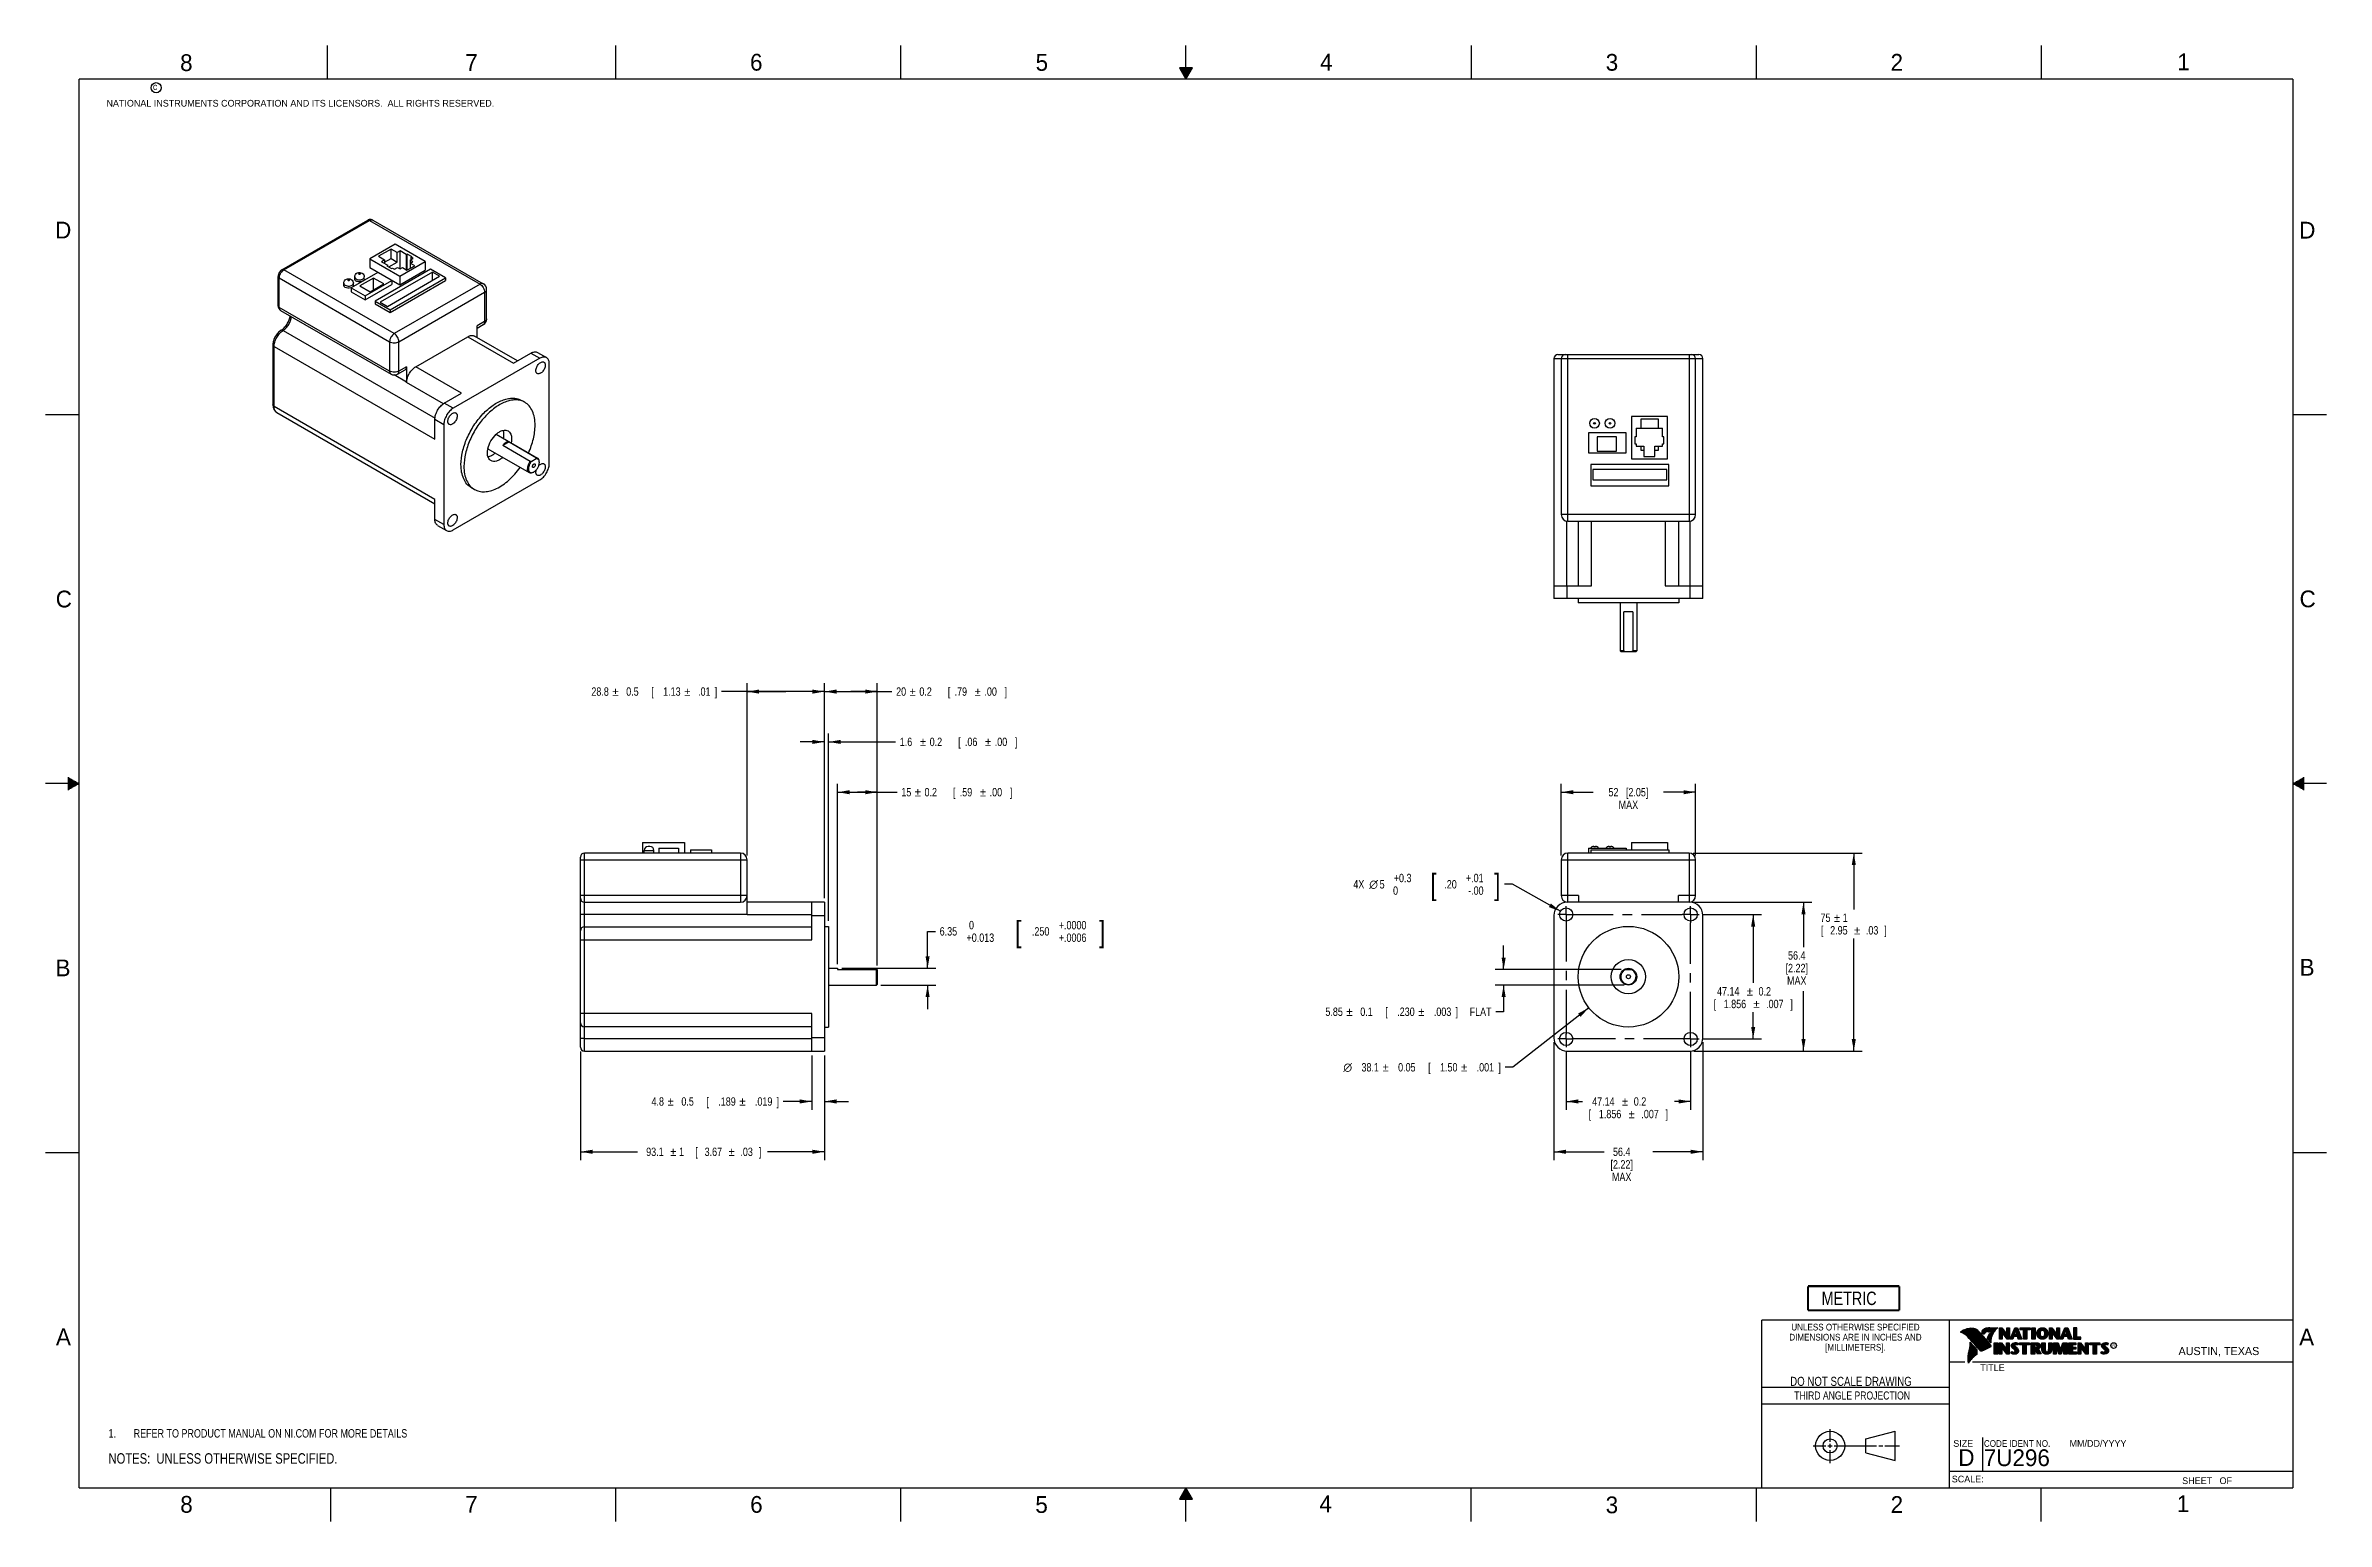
# Model space of a CAD drawing. Header units: inches. Extents: x 0 to 34, y 0 to 22.
import ezdxf
from ezdxf.enums import TextEntityAlignment as Align

# ---------------------------------------------------------------- set-up
doc = ezdxf.new("R2010")
doc.units = ezdxf.units.IN
doc.header["$LTSCALE"] = 1.87
doc.header["$MEASUREMENT"] = 0
doc.linetypes.add('CENTER', pattern=[0.6, 0.375, -0.075, 0.075, -0.075])
doc.layers.get('0').update_dxf_attribs({"linetype": 'CONTINUOUS'})
for name, color, linetype in [('DEFAULT_1', 7, 'CENTER'), ('DETAIL', 7, 'CONTINUOUS'), ('DIMENSIONS', 7, 'CONTINUOUS')]:
    doc.layers.add(name, color=color, linetype=linetype)
doc.styles.get("Standard").update_dxf_attribs({"font": 'txt', "width": 0.8})
doc.styles.add('TEXTSTYLE_1', font='gdt', dxfattribs={"width": 0.8})
doc.styles.add('TEXTSTYLE_2', font='txt')
doc.styles.add('TEXTSTYLE_3', font='txt', dxfattribs={"width": 0.9})
doc.dimstyles.new('DIMSTYLE_1', dxfattribs={"dimtxt": 0.125, "dimasz": 0.18, "dimexe": 0.125, "dimexo": 0.0625, "dimgap": 0.0625, "dimtad": 0, "dimtih": 1, "dimtoh": 1, "dimdsep": 46, "dimtxsty": 'STANDARD', "dimblk": '_FILLED', "dimblk1": '_FILLED', "dimblk2": '_FILLED', "dimcen": 0.09, "dimadec": 0, "dimazin": 0, "dimtol": 1, "dimtp": 0.2, "dimtm": 0.2, "dimtfac": 1, "dimtofl": 0, "dimtmove": 0, "dimatfit": 3, "dimldrblk": '_FILLED', "dimfxl": 1, "dimtolj": 1, "dimarcsym": 0})
doc.dimstyles.new('DIMSTYLE_10', dxfattribs={"dimtxt": 0.125, "dimasz": 0.18, "dimexe": 0.125, "dimexo": 0.0625, "dimgap": 0.0625, "dimtad": 0, "dimtih": 1, "dimtoh": 1, "dimdsep": 46, "dimtxsty": 'STANDARD', "dimblk": '_FILLED', "dimblk1": '_FILLED', "dimblk2": '_FILLED', "dimcen": 0.09, "dimadec": 0, "dimazin": 0, "dimtol": 1, "dimtp": 0.5, "dimtm": 0.5, "dimtfac": 1, "dimtofl": 0, "dimtmove": 0, "dimatfit": 3, "dimldrblk": '_FILLED', "dimfxl": 1, "dimtolj": 1, "dimarcsym": 0})
doc.dimstyles.new('DIMSTYLE_11', dxfattribs={"dimtxt": 0.125, "dimasz": 0.18, "dimexe": 0.125, "dimexo": 0.0625, "dimgap": 0.0625, "dimtad": 0, "dimtih": 1, "dimtoh": 1, "dimdec": 1, "dimdsep": 46, "dimtxsty": 'STANDARD', "dimblk": '_FILLED', "dimblk1": '_FILLED', "dimblk2": '_FILLED', "dimcen": 0.09, "dimadec": 0, "dimazin": 0, "dimtp": 0.01, "dimtm": 0.01, "dimtfac": 1, "dimtdec": 1, "dimtofl": 0, "dimtmove": 0, "dimatfit": 3, "dimldrblk": '_FILLED', "dimfxl": 1, "dimtolj": 1, "dimarcsym": 0})
doc.dimstyles.new('DIMSTYLE_2', dxfattribs={"dimtxt": 0.125, "dimasz": 0.18, "dimexe": 0.125, "dimexo": 0.0625, "dimgap": 0.09, "dimtad": 0, "dimtih": 1, "dimtoh": 1, "dimdec": 1, "dimdsep": 46, "dimtxsty": 'STANDARD', "dimblk": '_FILLED', "dimblk1": '_FILLED', "dimblk2": '_FILLED', "dimcen": 0.09, "dimadec": 0, "dimazin": 0, "dimtol": 1, "dimtp": 0.05, "dimtm": 0.05, "dimtfac": 1, "dimtdec": 1, "dimtmove": 0, "dimatfit": 2, "dimldrblk": '_FILLED', "dimfxl": 1, "dimtolj": 1, "dimarcsym": 0})
doc.dimstyles.new('DIMSTYLE_3', dxfattribs={"dimtxt": 0.125, "dimasz": 0.18, "dimexe": 0.125, "dimexo": 0.0625, "dimgap": 0.0625, "dimtad": 0, "dimtih": 1, "dimtoh": 1, "dimdec": 1, "dimdsep": 46, "dimtxsty": 'STANDARD', "dimblk": '_FILLED', "dimblk1": '_FILLED', "dimblk2": '_FILLED', "dimcen": 0.09, "dimadec": 0, "dimazin": 0, "dimtp": 0.02, "dimtm": 0.02, "dimtfac": 1, "dimtdec": 1, "dimtofl": 0, "dimtmove": 0, "dimatfit": 3, "dimldrblk": '_FILLED', "dimfxl": 1, "dimtolj": 1, "dimarcsym": 0})
doc.dimstyles.new('DIMSTYLE_4', dxfattribs={"dimtxt": 0.125, "dimasz": 0.18, "dimexe": 0.125, "dimexo": 0.0625, "dimgap": 0.0625, "dimtad": 0, "dimtih": 1, "dimtoh": 1, "dimdec": 1, "dimdsep": 46, "dimtxsty": 'STANDARD', "dimblk": '_FILLED', "dimblk1": '_FILLED', "dimblk2": '_FILLED', "dimcen": 0.09, "dimadec": 0, "dimazin": 0, "dimtol": 1, "dimtp": 1, "dimtm": 1, "dimtfac": 1, "dimtdec": 1, "dimtofl": 0, "dimtmove": 0, "dimatfit": 3, "dimldrblk": '_FILLED', "dimfxl": 1, "dimtolj": 1, "dimarcsym": 0})
doc.dimstyles.new('DIMSTYLE_5', dxfattribs={"dimtxt": 0.125, "dimasz": 0.18, "dimexe": 0.125, "dimexo": 0.0625, "dimgap": 0.09, "dimtad": 0, "dimtih": 1, "dimtoh": 1, "dimdec": 1, "dimdsep": 46, "dimtxsty": 'STANDARD', "dimblk": '_FILLED', "dimblk1": '_FILLED', "dimblk2": '_FILLED', "dimcen": 0.09, "dimadec": 0, "dimazin": 0, "dimtol": 1, "dimtp": 0.3, "dimtfac": 1, "dimtdec": 1, "dimtmove": 0, "dimatfit": 2, "dimldrblk": '_FILLED', "dimfxl": 1, "dimtolj": 1, "dimarcsym": 0})
doc.dimstyles.new('DIMSTYLE_6', dxfattribs={"dimtxt": 0.125, "dimasz": 0.18, "dimexe": 0.125, "dimexo": 0.0625, "dimgap": 0.0625, "dimtad": 0, "dimtih": 1, "dimtoh": 1, "dimdsep": 46, "dimtxsty": 'STANDARD', "dimblk": '_FILLED', "dimblk1": '_FILLED', "dimblk2": '_FILLED', "dimcen": 0.09, "dimadec": 0, "dimazin": 0, "dimtol": 1, "dimtp": 0.1, "dimtm": 0.1, "dimtfac": 1, "dimtofl": 0, "dimtmove": 0, "dimatfit": 3, "dimldrblk": '_FILLED', "dimfxl": 1, "dimtolj": 1, "dimarcsym": 0})
doc.dimstyles.new('DIMSTYLE_7', dxfattribs={"dimtxt": 0.125, "dimasz": 0.18, "dimexe": 0.125, "dimexo": 0.0625, "dimgap": 0.0625, "dimtad": 0, "dimtih": 1, "dimtoh": 1, "dimdec": 1, "dimdsep": 46, "dimtxsty": 'STANDARD', "dimblk": '_FILLED', "dimblk1": '_FILLED', "dimblk2": '_FILLED', "dimcen": 0.09, "dimadec": 0, "dimazin": 0, "dimtol": 1, "dimtp": 0.2, "dimtm": 0.2, "dimtfac": 1, "dimtdec": 1, "dimtofl": 0, "dimtmove": 0, "dimatfit": 3, "dimldrblk": '_FILLED', "dimfxl": 1, "dimtolj": 1, "dimarcsym": 0})
doc.dimstyles.new('DIMSTYLE_8', dxfattribs={"dimtxt": 0.125, "dimasz": 0.18, "dimexe": 0.125, "dimexo": 0.0625, "dimgap": 0.0625, "dimtad": 0, "dimtih": 1, "dimtoh": 1, "dimdec": 1, "dimdsep": 46, "dimtxsty": 'STANDARD', "dimblk": '_FILLED', "dimblk1": '_FILLED', "dimblk2": '_FILLED', "dimcen": 0.09, "dimadec": 0, "dimazin": 0, "dimtol": 1, "dimtp": 0.5, "dimtm": 0.5, "dimtfac": 1, "dimtdec": 1, "dimtofl": 0, "dimtmove": 0, "dimatfit": 3, "dimldrblk": '_FILLED', "dimfxl": 1, "dimtolj": 1, "dimarcsym": 0})
doc.dimstyles.new('DIMSTYLE_9', dxfattribs={"dimtxt": 0.125, "dimasz": 0.18, "dimexe": 0.125, "dimexo": 0.0625, "dimgap": 0.0625, "dimtad": 0, "dimtih": 1, "dimtoh": 1, "dimdsep": 46, "dimtxsty": 'STANDARD', "dimblk": '_FILLED', "dimblk1": '_FILLED', "dimblk2": '_FILLED', "dimcen": 0.09, "dimadec": 0, "dimazin": 0, "dimtol": 1, "dimtm": -0.013, "dimtfac": 1, "dimtofl": 0, "dimtmove": 0, "dimatfit": 3, "dimldrblk": '_FILLED', "dimfxl": 1, "dimtolj": 1, "dimarcsym": 0})

msp = doc.modelspace()

# ---------------------------------------------------------------- texts
at = {"color": 2, "linetype": 'CONTINUOUS', "line_spacing_factor": 0.9}
for s, insert, char_height, width, attachment_point, style in [('8', (2.005, 21.871), 0.25, 0.25, 1, 'TEXTSTYLE_2'), ('7', (6.256, 21.874), 0.25, 0.25, 1, 'TEXTSTYLE_2'), ('6', (10.501, 21.877), 0.25, 0.25, 1, 'TEXTSTYLE_2'), ('5', (14.758, 21.875), 0.25, 0.25, 1, 'TEXTSTYLE_2'), ('4', (18.998, 21.878), 0.25, 0.25, 1, 'TEXTSTYLE_2'), ('3', (23.257, 21.876), 0.25, 0.25, 1, 'TEXTSTYLE_2'), ('2', (27.503, 21.876), 0.25, 0.25, 1, 'TEXTSTYLE_2'), ('1', (31.778, 21.883), 0.25, 0.25, 1, 'TEXTSTYLE_2'), ('NATIONAL INSTRUMENTS CORPORATION AND ITS LICENSORS.  ALL RIGHTS RESERVED.', (0.907, 21.191), 0.1, 7.3, 1, 'TEXTSTYLE_2'), ('c', (1.599, 21.439), 0.1, 0.1, 1, 'TEXTSTYLE_2'), ('D', (0.142, 19.375), 0.25, 0.25, 1, 'TEXTSTYLE_2'), ('D', (33.595, 19.374), 0.25, 0.25, 1, 'TEXTSTYLE_2'), ('C', (0.151, 13.875), 0.25, 0.25, 1, 'TEXTSTYLE_2'), ('C', (33.6, 13.877), 0.25, 0.25, 1, 'TEXTSTYLE_2'), ('B', (0.148, 8.376), 0.25, 0.25, 1, 'TEXTSTYLE_2'), ('B', (33.601, 8.385), 0.25, 0.25, 1, 'TEXTSTYLE_2'), ('A', (0.154, 2.876), 0.25, 0.25, 1, 'TEXTSTYLE_2'), ('DIMENSIONS ARE IN INCHES AND', (26.98, 2.796), 0.1, 2.52, 2, 'TEXTSTYLE_3'), ('UNLESS OTHERWISE SPECIFIED', (26.98, 2.946), 0.1, 2.34, 2, 'TEXTSTYLE_3'), ('A', (33.594, 2.873), 0.25, 0.25, 1, 'TEXTSTYLE_2'), ('[MILLIMETERS].', (26.98, 2.646), 0.1, 1.26, 2, 'TEXTSTYLE_3'), ('R', (30.808, 2.641), 0.042, 0.04198, 1, 'TEXTSTYLE_2'), ('AUSTIN, TEXAS', (31.796, 2.599), 0.12, 1.56, 1, 'TEXTSTYLE_2'), ('TITLE', (28.84, 2.34), 0.1, 0.5, 1, 'TEXTSTYLE_2'), ('SIZE', (28.438, 1.212), 0.1, 0.4, 1, 'TEXTSTYLE_2'), ('CODE IDENT NO.', (28.895, 1.211), 0.1, 1.26, 1, 'TEXTSTYLE_3'), ('MM/DD/YYYY', (30.172, 1.212), 0.1, 1, 1, 'TEXTSTYLE_2'), ('SCALE:', (28.416, 0.681), 0.1, 0.6, 1, 'TEXTSTYLE_2'), ('8', (2.007, 0.379), 0.25, 0.25, 1, 'TEXTSTYLE_2'), ('7', (6.255, 0.379), 0.25, 0.25, 1, 'TEXTSTYLE_2'), ('6', (10.503, 0.378), 0.25, 0.25, 1, 'TEXTSTYLE_2'), ('5', (14.754, 0.376), 0.25, 0.25, 1, 'TEXTSTYLE_2'), ('4', (18.988, 0.387), 0.25, 0.25, 1, 'TEXTSTYLE_2'), ('3', (23.256, 0.371), 0.25, 0.25, 1, 'TEXTSTYLE_2'), ('2', (27.504, 0.376), 0.25, 0.25, 1, 'TEXTSTYLE_2'), ('1', (31.771, 0.389), 0.25, 0.25, 1, 'TEXTSTYLE_2'), ('SHEET   OF', (31.85, 0.656), 0.1, 1, 1, 'TEXTSTYLE_2')]:
    msp.add_mtext(s, dxfattribs=dict(at, insert=insert, char_height=char_height, width=width, attachment_point=attachment_point, style=style))
at = {"color": 7, "linetype": 'CONTINUOUS', "insert": (26.913, 2.155), "char_height": 0.135, "width": 2.16, "attachment_point": 2, "line_spacing_factor": 0.9}
msp.add_mtext('DO NOT SCALE DRAWING', dxfattribs=at)
at = {"color": 2, "linetype": 'CONTINUOUS', "insert": (26.93, 1.937), "char_height": 0.12, "width": 2.112, "attachment_point": 2, "line_spacing_factor": 0.9}
msp.add_mtext('THIRD ANGLE PROJECTION', dxfattribs=at)
at = {"color": 7, "linetype": 'CONTINUOUS', "char_height": 0.25, "attachment_point": 1, "line_spacing_factor": 0.9, "style": 'TEXTSTYLE_2'}
for s, insert, width in [('D  ', (28.513, 1.076), 0.75), ('7U296', (28.893, 1.074), 1.25)]:
    msp.add_mtext(s, dxfattribs=dict(at, insert=insert, width=width))

# ---------------------------------------------------------------- blocks, each defined once
blk = doc.blocks.new('SYMBOL_3_BL0', base_point=(3.625, 1.312))
at = {"color": 2, "linetype": 'CONTINUOUS', "width": 0.8}
for s, p in [('1.', (0.938, 1.25)), ('REFER TO PRODUCT MANUAL ON NI.COM FOR MORE DETAILS', (1.312, 1.25))]:
    blk.add_text(s, height=0.125, dxfattribs=at).set_placement(p)
blk = doc.blocks.new('_FILLED')
at = {"color": 0, "linetype": 'BYBLOCK'}
blk.add_solid([(0, 0), (-1, 0.17), (-1, -0.17)], dxfattribs=at)
blk = doc.blocks.new('*D0')
at = {"layer": 'DIMENSIONS', "color": 2, "linetype": 'CONTINUOUS'}
for p, q in [((24.711, 9.048), (25.58, 9.048)), ((25.455, 9.048), (25.455, 8.026)), ((25.455, 7.192), (25.455, 7.589)), ((24.711, 7.192), (25.58, 7.192))]:
    blk.add_line(p, q, dxfattribs=at)
at = {"layer": 'DIMENSIONS', "color": 2, "linetype": 'CONTINUOUS', "xscale": 0.18, "yscale": 0.18, "zscale": 0.18}
for p, rotation in [((25.455, 9.048), 90), ((25.455, 7.192), 270)]:
    blk.add_blockref('_FILLED', p, dxfattribs=dict(at, rotation=rotation))
at = {"layer": 'DIMENSIONS', "color": 2, "linetype": 'CONTINUOUS', "width": 0.8}
for s, p in [('47.14', (25.083, 7.839)), ('0.2', (25.628, 7.839)), ('[', (24.883, 7.651)), ('1.856', (25.183, 7.651)), ('.007', (25.778, 7.651)), (']', (26.028, 7.651))]:
    blk.add_text(s, height=0.125, dxfattribs=at).set_placement(p, align=Align.CENTER)
at = {"layer": 'DIMENSIONS', "color": 2, "linetype": 'CONTINUOUS', "style": 'TEXTSTYLE_1'}
for p in [(25.405, 7.839), (25.505, 7.651)]:
    blk.add_text('`', height=0.125, dxfattribs=at).set_placement(p, align=Align.CENTER)
blk = doc.blocks.new('*D1')
at = {"layer": 'DIMENSIONS', "color": 2, "linetype": 'CONTINUOUS'}
for p, q in [((22.667, 7.005), (22.667, 6.135)), ((24.523, 7.005), (24.523, 6.135)), ((22.667, 6.26), (22.91, 6.26)), ((24.523, 6.26), (24.281, 6.26))]:
    blk.add_line(p, q, dxfattribs=at)
at = {"layer": 'DIMENSIONS', "color": 2, "linetype": 'CONTINUOUS', "xscale": 0.18, "yscale": 0.18, "zscale": 0.18, "rotation": 180}
blk.add_blockref('_FILLED', (22.667, 6.26), dxfattribs=at)
at = {"layer": 'DIMENSIONS', "color": 2, "linetype": 'CONTINUOUS', "xscale": 0.18, "yscale": 0.18, "zscale": 0.18}
blk.add_blockref('_FILLED', (24.523, 6.26), dxfattribs=at)
at = {"layer": 'DIMENSIONS', "color": 2, "linetype": 'CONTINUOUS', "width": 0.8}
for s, p in [('[', (23.022, 6.01)), ('47.14', (23.222, 6.197)), ('1.856', (23.322, 6.01)), ('0.2', (23.768, 6.197)), ('.007', (23.918, 6.01)), (']', (24.168, 6.01))]:
    blk.add_text(s, height=0.125, dxfattribs=at).set_placement(p, align=Align.CENTER)
at = {"layer": 'DIMENSIONS', "color": 2, "linetype": 'CONTINUOUS', "style": 'TEXTSTYLE_1'}
for p in [(23.545, 6.197), (23.645, 6.01)]:
    blk.add_text('`', height=0.125, dxfattribs=at).set_placement(p, align=Align.CENTER)
blk = doc.blocks.new('*D2')
at = {"layer": 'DIMENSIONS', "color": 2, "linetype": 'CONTINUOUS'}
for p, q in [((23.005, 7.657), (21.873, 6.77)), ((21.873, 6.77), (21.756, 6.77))]:
    blk.add_line(p, q, dxfattribs=at)
at = {"layer": 'DIMENSIONS', "color": 2, "linetype": 'CONTINUOUS', "xscale": 0.18, "yscale": 0.18, "zscale": 0.18, "rotation": 38.0945913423}
blk.add_blockref('_FILLED', (23.005, 7.657), dxfattribs=at)
at = {"layer": 'DIMENSIONS', "color": 2, "linetype": 'CONTINUOUS', "style": 'TEXTSTYLE_1'}
for s, p in [('n', (19.476, 6.707)), ('`', (20.022, 6.707)), ('`', (21.193, 6.707))]:
    blk.add_text(s, height=0.125, dxfattribs=at).set_placement(p, align=Align.RIGHT)
at = {"layer": 'DIMENSIONS', "color": 2, "linetype": 'CONTINUOUS', "width": 0.8}
for s, p in [('38.1', (19.876, 6.707)), ('0.05', (20.422, 6.707)), ('[', (20.647, 6.707)), ('1.50', (21.047, 6.707)), ('.001', (21.593, 6.707)), (']', (21.693, 6.707))]:
    blk.add_text(s, height=0.125, dxfattribs=at).set_placement(p, align=Align.RIGHT)
blk = doc.blocks.new('*D3')
at = {"layer": 'DIMENSIONS', "color": 2, "linetype": 'CONTINUOUS'}
for p, q in [((22.485, 7.144), (22.485, 5.385)), ((24.705, 7.144), (24.705, 5.385)), ((22.485, 5.51), (23.233, 5.51)), ((24.705, 5.51), (23.958, 5.51))]:
    blk.add_line(p, q, dxfattribs=at)
at = {"layer": 'DIMENSIONS', "color": 2, "linetype": 'CONTINUOUS', "xscale": 0.18, "yscale": 0.18, "zscale": 0.18, "rotation": 180}
blk.add_blockref('_FILLED', (22.485, 5.51), dxfattribs=at)
at = {"layer": 'DIMENSIONS', "color": 2, "linetype": 'CONTINUOUS', "xscale": 0.18, "yscale": 0.18, "zscale": 0.18}
blk.add_blockref('_FILLED', (24.705, 5.51), dxfattribs=at)
at = {"layer": 'DIMENSIONS', "color": 2, "linetype": 'CONTINUOUS', "insert": (23.495, 5.572), "char_height": 0.125, "width": 0.6, "attachment_point": 2, "line_spacing_factor": 0.9}
blk.add_mtext('56.4\\P[2.22]\\PMAX', dxfattribs=at)
blk = doc.blocks.new('*D4')
at = {"layer": 'DIMENSIONS', "color": 2, "linetype": 'CONTINUOUS'}
for p, q in [((24.571, 9.23), (26.33, 9.23)), ((26.205, 9.23), (26.205, 8.561)), ((26.205, 7.01), (26.205, 7.905)), ((24.571, 7.01), (26.33, 7.01))]:
    blk.add_line(p, q, dxfattribs=at)
at = {"layer": 'DIMENSIONS', "color": 2, "linetype": 'CONTINUOUS', "xscale": 0.18, "yscale": 0.18, "zscale": 0.18}
for p, rotation in [((26.205, 9.23), 90), ((26.205, 7.01), 270)]:
    blk.add_blockref('_FILLED', p, dxfattribs=dict(at, rotation=rotation))
at = {"layer": 'DIMENSIONS', "color": 2, "linetype": 'CONTINUOUS', "insert": (26.105, 8.499), "char_height": 0.125, "width": 0.6, "attachment_point": 2, "line_spacing_factor": 0.9}
blk.add_mtext('56.4\\P[2.22]\\PMAX', dxfattribs=at)
blk = doc.blocks.new('*D5')
at = {"layer": 'DIMENSIONS', "color": 2, "linetype": 'CONTINUOUS'}
for p, q in [((24.561, 9.963), (27.08, 9.963)), ((26.955, 9.963), (26.955, 9.124)), ((26.955, 7.01), (26.955, 8.687)), ((24.571, 7.01), (27.08, 7.01))]:
    blk.add_line(p, q, dxfattribs=at)
at = {"layer": 'DIMENSIONS', "color": 2, "linetype": 'CONTINUOUS', "xscale": 0.18, "yscale": 0.18, "zscale": 0.18}
for p, rotation in [((26.955, 9.963), 90), ((26.955, 7.01), 270)]:
    blk.add_blockref('_FILLED', p, dxfattribs=dict(at, rotation=rotation))
at = {"layer": 'DIMENSIONS', "color": 2, "linetype": 'CONTINUOUS', "width": 0.8}
for s, p in [('75', (26.533, 8.937)), ('[', (26.483, 8.749)), ('2.95', (26.733, 8.749)), ('1', (26.828, 8.937)), ('.03', (27.228, 8.749)), (']', (27.428, 8.749))]:
    blk.add_text(s, height=0.125, dxfattribs=at).set_placement(p, align=Align.CENTER)
at = {"layer": 'DIMENSIONS', "color": 2, "linetype": 'CONTINUOUS', "style": 'TEXTSTYLE_1'}
for p in [(26.705, 8.937), (27.005, 8.749)]:
    blk.add_text('`', height=0.125, dxfattribs=at).set_placement(p, align=Align.CENTER)
blk = doc.blocks.new('*D6')
at = {"layer": 'DIMENSIONS', "color": 2, "linetype": 'CONTINUOUS'}
for p, q in [((21.866, 9.497), (21.749, 9.497)), ((22.581, 9.096), (21.866, 9.497))]:
    blk.add_line(p, q, dxfattribs=at)
at = {"layer": 'DIMENSIONS', "color": 2, "linetype": 'CONTINUOUS', "xscale": 0.18, "yscale": 0.18, "zscale": 0.18, "rotation": 330.7079449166}
blk.add_blockref('_FILLED', (22.581, 9.096), dxfattribs=at)
at = {"layer": 'DIMENSIONS', "color": 2, "linetype": 'CONTINUOUS', "width": 0.8}
for s, height, p in [('4X ', 0.125, (19.695, 9.435)), ('5', 0.125, (19.961, 9.435)), ('+0.3', 0.125, (20.361, 9.529)), ('[', 0.312, (20.736, 9.341)), ('.20', 0.125, (21.036, 9.435)), ('+.01', 0.125, (21.436, 9.529)), (']', 0.312, (21.686, 9.341)), (' 0', 0.125, (20.161, 9.341)), ('-.00', 0.125, (21.436, 9.341))]:
    blk.add_text(s, height=height, dxfattribs=at).set_placement(p, align=Align.RIGHT)
at = {"layer": 'DIMENSIONS', "color": 2, "linetype": 'CONTINUOUS', "style": 'TEXTSTYLE_1'}
blk.add_text('n', height=0.125, dxfattribs=at).set_placement((19.861, 9.435), align=Align.RIGHT)
blk = doc.blocks.new('*D7')
at = {"layer": 'DIMENSIONS', "color": 2, "linetype": 'CONTINUOUS'}
for p, q in [((21.735, 8.225), (21.735, 8.585)), ((23.486, 8.225), (21.61, 8.225)), ((23.533, 7.995), (21.61, 7.995)), ((21.735, 7.995), (21.735, 7.597)), ((21.735, 7.597), (21.617, 7.597))]:
    blk.add_line(p, q, dxfattribs=at)
at = {"layer": 'DIMENSIONS', "color": 2, "linetype": 'CONTINUOUS', "xscale": 0.18, "yscale": 0.18, "zscale": 0.18}
for p, rotation in [((21.735, 8.225), 270), ((21.735, 7.995), 90)]:
    blk.add_blockref('_FILLED', p, dxfattribs=dict(at, rotation=rotation))
at = {"layer": 'DIMENSIONS', "color": 2, "linetype": 'CONTINUOUS', "width": 0.8}
for s, p in [('5.85', (19.338, 7.535)), ('0.1', (19.784, 7.535)), ('[', (20.009, 7.535)), ('.230', (20.409, 7.535)), ('.003', (20.955, 7.535)), (']', (21.055, 7.535)), (' FLAT', (21.555, 7.535))]:
    blk.add_text(s, height=0.125, dxfattribs=at).set_placement(p, align=Align.RIGHT)
at = {"layer": 'DIMENSIONS', "color": 2, "linetype": 'CONTINUOUS', "style": 'TEXTSTYLE_1'}
for p in [(19.484, 7.535), (20.555, 7.535)]:
    blk.add_text('`', height=0.125, dxfattribs=at).set_placement(p, align=Align.RIGHT)
blk = doc.blocks.new('*D8')
at = {"layer": 'DIMENSIONS', "color": 2, "linetype": 'CONTINUOUS'}
for p, q in [((11.61, 9.293), (11.61, 12.495)), ((11.61, 12.37), (12.004, 12.37)), ((12.398, 12.37), (12.004, 12.37)), ((12.004, 12.37), (12.616, 12.37)), ((12.398, 8.288), (12.398, 12.495))]:
    blk.add_line(p, q, dxfattribs=at)
at = {"layer": 'DIMENSIONS', "color": 2, "linetype": 'CONTINUOUS', "xscale": 0.18, "yscale": 0.18, "zscale": 0.18, "rotation": 180}
blk.add_blockref('_FILLED', (11.61, 12.37), dxfattribs=at)
at = {"layer": 'DIMENSIONS', "color": 2, "linetype": 'CONTINUOUS', "xscale": 0.18, "yscale": 0.18, "zscale": 0.18}
blk.add_blockref('_FILLED', (12.398, 12.37), dxfattribs=at)
at = {"layer": 'DIMENSIONS', "color": 2, "linetype": 'CONTINUOUS', "width": 0.8}
for s, p in [('20', (12.679, 12.308)), ('0.2', (13.025, 12.308)), ('[', (13.45, 12.308)), ('.79', (13.55, 12.308)), ('.00', (13.995, 12.308)), (']', (14.295, 12.308))]:
    blk.add_text(s, height=0.125, dxfattribs=at).set_placement(p)
at = {"layer": 'DIMENSIONS', "color": 2, "linetype": 'CONTINUOUS', "style": 'TEXTSTYLE_1'}
for p in [(12.879, 12.308), (13.85, 12.308)]:
    blk.add_text('`', height=0.125, dxfattribs=at).set_placement(p)
blk = doc.blocks.new('*D9')
at = {"layer": 'DIMENSIONS', "color": 2, "linetype": 'CONTINUOUS'}
for p, q in [((11.034, 12.37), (10.075, 12.37)), ((10.457, 9.927), (10.457, 12.495)), ((10.457, 12.37), (11.034, 12.37)), ((11.61, 12.37), (11.034, 12.37)), ((11.61, 9.293), (11.61, 12.495))]:
    blk.add_line(p, q, dxfattribs=at)
at = {"layer": 'DIMENSIONS', "color": 2, "linetype": 'CONTINUOUS', "xscale": 0.18, "yscale": 0.18, "zscale": 0.18, "rotation": 180}
blk.add_blockref('_FILLED', (10.457, 12.37), dxfattribs=at)
at = {"layer": 'DIMENSIONS', "color": 2, "linetype": 'CONTINUOUS', "xscale": 0.18, "yscale": 0.18, "zscale": 0.18}
blk.add_blockref('_FILLED', (11.61, 12.37), dxfattribs=at)
at = {"layer": 'DIMENSIONS', "color": 2, "linetype": 'CONTINUOUS', "width": 0.8}
for s, p in [('28.8', (8.396, 12.308)), ('0.5', (8.841, 12.308)), ('[', (9.066, 12.308)), ('1.13', (9.466, 12.308)), ('.01', (9.912, 12.308)), (']', (10.012, 12.308))]:
    blk.add_text(s, height=0.125, dxfattribs=at).set_placement(p, align=Align.RIGHT)
at = {"layer": 'DIMENSIONS', "color": 2, "linetype": 'CONTINUOUS', "style": 'TEXTSTYLE_1'}
for p in [(8.541, 12.308), (9.612, 12.308)]:
    blk.add_text('`', height=0.125, dxfattribs=at).set_placement(p, align=Align.RIGHT)
blk = doc.blocks.new('*D10')
at = {"layer": 'DIMENSIONS', "color": 2, "linetype": 'CONTINUOUS'}
for p, q in [((11.807, 8.308), (11.807, 10.995)), ((12.398, 8.288), (12.398, 10.995)), ((11.807, 10.87), (12.102, 10.87)), ((12.398, 10.87), (12.102, 10.87)), ((12.102, 10.87), (12.693, 10.87))]:
    blk.add_line(p, q, dxfattribs=at)
at = {"layer": 'DIMENSIONS', "color": 2, "linetype": 'CONTINUOUS', "xscale": 0.18, "yscale": 0.18, "zscale": 0.18, "rotation": 180}
blk.add_blockref('_FILLED', (11.807, 10.87), dxfattribs=at)
at = {"layer": 'DIMENSIONS', "color": 2, "linetype": 'CONTINUOUS', "xscale": 0.18, "yscale": 0.18, "zscale": 0.18}
blk.add_blockref('_FILLED', (12.398, 10.87), dxfattribs=at)
at = {"layer": 'DIMENSIONS', "color": 2, "linetype": 'CONTINUOUS', "width": 0.8}
for s, p in [('15', (12.756, 10.808)), ('0.2', (13.102, 10.808)), ('[', (13.527, 10.808)), ('.59', (13.627, 10.808)), ('.00', (14.073, 10.808)), (']', (14.373, 10.808))]:
    blk.add_text(s, height=0.125, dxfattribs=at).set_placement(p)
at = {"layer": 'DIMENSIONS', "color": 2, "linetype": 'CONTINUOUS', "style": 'TEXTSTYLE_1'}
for p in [(12.956, 10.808), (13.927, 10.808)]:
    blk.add_text('`', height=0.125, dxfattribs=at).set_placement(p)
blk = doc.blocks.new('*D11')
at = {"layer": 'DIMENSIONS', "color": 2, "linetype": 'CONTINUOUS'}
for p, q in [((13.148, 8.245), (13.148, 8.795)), ((13.148, 8.795), (13.265, 8.795)), ((11.87, 8.245), (13.273, 8.245)), ((12.45, 7.995), (13.273, 7.995)), ((13.148, 7.995), (13.148, 7.635))]:
    blk.add_line(p, q, dxfattribs=at)
at = {"layer": 'DIMENSIONS', "color": 2, "linetype": 'CONTINUOUS', "xscale": 0.18, "yscale": 0.18, "zscale": 0.18}
for p, rotation in [((13.148, 8.245), 270), ((13.148, 7.995), 90)]:
    blk.add_blockref('_FILLED', p, dxfattribs=dict(at, rotation=rotation))
at = {"layer": 'DIMENSIONS', "color": 2, "linetype": 'CONTINUOUS', "width": 0.8}
for s, height, p in [('6.35', 0.125, (13.328, 8.733)), (' 0', 0.125, (13.728, 8.826)), ('[', 0.312, (14.453, 8.639)), ('.250', 0.125, (14.703, 8.733)), ('+.0000', 0.125, (15.103, 8.826)), (']', 0.312, (15.703, 8.639)), ('+0.013', 0.125, (13.728, 8.639)), ('+.0006', 0.125, (15.103, 8.639))]:
    blk.add_text(s, height=height, dxfattribs=at).set_placement(p)
blk = doc.blocks.new('*D12')
at = {"layer": 'DIMENSIONS', "color": 2, "linetype": 'CONTINUOUS'}
for p, q in [((11.61, 11.62), (11.25, 11.62)), ((11.61, 9.292), (11.61, 11.745)), ((11.673, 8.954), (11.673, 11.745)), ((11.673, 11.62), (12.67, 11.62))]:
    blk.add_line(p, q, dxfattribs=at)
at = {"layer": 'DIMENSIONS', "color": 2, "linetype": 'CONTINUOUS', "xscale": 0.18, "yscale": 0.18, "zscale": 0.18}
blk.add_blockref('_FILLED', (11.61, 11.62), dxfattribs=at)
at = {"layer": 'DIMENSIONS', "color": 2, "linetype": 'CONTINUOUS', "xscale": 0.18, "yscale": 0.18, "zscale": 0.18, "rotation": 180}
blk.add_blockref('_FILLED', (11.673, 11.62), dxfattribs=at)
at = {"layer": 'DIMENSIONS', "color": 2, "linetype": 'CONTINUOUS', "width": 0.8}
for s, p in [('1.6', (12.733, 11.558)), ('0.2', (13.179, 11.558)), ('[', (13.604, 11.558)), ('.06', (13.704, 11.558)), ('.00', (14.149, 11.558)), (']', (14.449, 11.558))]:
    blk.add_text(s, height=0.125, dxfattribs=at).set_placement(p)
at = {"layer": 'DIMENSIONS', "color": 2, "linetype": 'CONTINUOUS', "style": 'TEXTSTYLE_1'}
for p in [(13.033, 11.558), (14.004, 11.558)]:
    blk.add_text('`', height=0.125, dxfattribs=at).set_placement(p)
blk = doc.blocks.new('*D13')
at = {"layer": 'DIMENSIONS', "color": 2, "linetype": 'CONTINUOUS'}
for p, q in [((7.973, 7.006), (7.973, 5.385)), ((11.61, 6.947), (11.61, 5.385)), ((7.973, 5.51), (8.821, 5.51)), ((11.61, 5.51), (10.762, 5.51))]:
    blk.add_line(p, q, dxfattribs=at)
at = {"layer": 'DIMENSIONS', "color": 2, "linetype": 'CONTINUOUS', "xscale": 0.18, "yscale": 0.18, "zscale": 0.18, "rotation": 180}
blk.add_blockref('_FILLED', (7.973, 5.51), dxfattribs=at)
at = {"layer": 'DIMENSIONS', "color": 2, "linetype": 'CONTINUOUS', "xscale": 0.18, "yscale": 0.18, "zscale": 0.18}
blk.add_blockref('_FILLED', (11.61, 5.51), dxfattribs=at)
at = {"layer": 'DIMENSIONS', "color": 2, "linetype": 'CONTINUOUS', "width": 0.8}
for s, p in [('93.1', (9.083, 5.447)), ('1', (9.479, 5.447)), ('[', (9.704, 5.447)), ('3.67', (9.954, 5.447)), ('.03', (10.45, 5.447)), (']', (10.65, 5.447))]:
    blk.add_text(s, height=0.125, dxfattribs=at).set_placement(p, align=Align.CENTER)
at = {"layer": 'DIMENSIONS', "color": 2, "linetype": 'CONTINUOUS', "style": 'TEXTSTYLE_1'}
for p in [(9.356, 5.447), (10.227, 5.447)]:
    blk.add_text('`', height=0.125, dxfattribs=at).set_placement(p, align=Align.CENTER)
blk = doc.blocks.new('*D14')
at = {"layer": 'DIMENSIONS', "color": 2, "linetype": 'CONTINUOUS'}
for p, q in [((11.421, 6.947), (11.421, 6.135)), ((11.61, 6.947), (11.61, 6.135)), ((11.421, 6.26), (10.997, 6.26)), ((11.61, 6.26), (11.97, 6.26))]:
    blk.add_line(p, q, dxfattribs=at)
at = {"layer": 'DIMENSIONS', "color": 2, "linetype": 'CONTINUOUS', "xscale": 0.18, "yscale": 0.18, "zscale": 0.18}
blk.add_blockref('_FILLED', (11.421, 6.26), dxfattribs=at)
at = {"layer": 'DIMENSIONS', "color": 2, "linetype": 'CONTINUOUS', "xscale": 0.18, "yscale": 0.18, "zscale": 0.18, "rotation": 180}
blk.add_blockref('_FILLED', (11.61, 6.26), dxfattribs=at)
at = {"layer": 'DIMENSIONS', "color": 2, "linetype": 'CONTINUOUS', "width": 0.8}
for s, p in [('4.8', (9.218, 6.197)), ('0.5', (9.663, 6.197)), ('[', (9.888, 6.197)), ('.189', (10.288, 6.197)), ('.019', (10.834, 6.197)), (']', (10.934, 6.197))]:
    blk.add_text(s, height=0.125, dxfattribs=at).set_placement(p, align=Align.RIGHT)
at = {"layer": 'DIMENSIONS', "color": 2, "linetype": 'CONTINUOUS', "style": 'TEXTSTYLE_1'}
for p in [(9.363, 6.197), (10.434, 6.197)]:
    blk.add_text('`', height=0.125, dxfattribs=at).set_placement(p, align=Align.RIGHT)
blk = doc.blocks.new('*D15')
at = {"layer": 'DIMENSIONS', "color": 2, "linetype": 'CONTINUOUS'}
for p, q in [((22.593, 9.927), (22.593, 10.995)), ((24.597, 9.927), (24.597, 10.995)), ((22.593, 10.87), (23.07, 10.87)), ((24.597, 10.87), (24.12, 10.87))]:
    blk.add_line(p, q, dxfattribs=at)
at = {"layer": 'DIMENSIONS', "color": 2, "linetype": 'CONTINUOUS', "xscale": 0.18, "yscale": 0.18, "zscale": 0.18, "rotation": 180}
blk.add_blockref('_FILLED', (22.593, 10.87), dxfattribs=at)
at = {"layer": 'DIMENSIONS', "color": 2, "linetype": 'CONTINUOUS', "xscale": 0.18, "yscale": 0.18, "zscale": 0.18}
blk.add_blockref('_FILLED', (24.597, 10.87), dxfattribs=at)
at = {"layer": 'DIMENSIONS', "color": 2, "linetype": 'CONTINUOUS', "insert": (23.595, 10.933), "char_height": 0.125, "width": 0.925, "attachment_point": 2, "line_spacing_factor": 0.9}
blk.add_mtext('52{\\Ftxt.shx;\\W1.000000;\\H0.125000; }[2.05]\\PMAX', dxfattribs=at)
blk = doc.blocks.new('SYMBOL_4_BL1', base_point=(3.1215, 0.9375))
at = {"layer": 'DETAIL', "color": 2, "linetype": 'CONTINUOUS', "width": 0.8}
blk.add_text('NOTES:  UNLESS OTHERWISE SPECIFIED.', height=0.156, dxfattribs=at).set_placement((0.9375, 0.8595))
blk = doc.blocks.new('SYMBOL_13_BL2', base_point=(26.954, 3.326))
at = {"layer": 'DETAIL', "color": 7, "linetype": 'CONTINUOUS', "const_width": 0.0309}
for points in [[(26.274, 3.506), (27.634, 3.506)], [(26.274, 3.506), (26.274, 3.146)], [(27.634, 3.506), (27.634, 3.146)], [(26.274, 3.146), (27.634, 3.146)]]:
    blk.add_lwpolyline(points, dxfattribs=at)
at = {"layer": 'DETAIL', "color": 2, "linetype": 'CONTINUOUS', "width": 0.8}
blk.add_text('METRIC', height=0.2, dxfattribs=at).set_placement((26.475, 3.225))

# ---------------------------------------------------------------- dimensions: what is measured, and where the dimension line sits
at = {"layer": 'DIMENSIONS', "color": 2, "linetype": 'CONTINUOUS'}
for base, p1, p2, angle, dimstyle, picture, middle in [((10.457, 12.37), (11.61, 9.23), (10.457, 9.864), 180, 'DIMSTYLE_8', '*D9', (9.004, 12.37)), ((11.61, 12.37), (12.398, 8.225), (11.61, 9.23), 180, 'DIMSTYLE_7', '*D8', (13.537, 12.37)), ((11.61, 11.62), (11.673, 8.892), (11.61, 9.23), 180, 'DIMSTYLE_7', '*D12', (13.641, 11.62)), ((11.807, 10.87), (12.398, 8.225), (11.807, 8.245), 180, 'DIMSTYLE_7', '*D10', (13.614, 10.87)), ((26.955, 9.963), (24.509, 7.01), (24.499, 9.963), 90, 'DIMSTYLE_4', '*D5', (26.955, 8.906)), ((13.148, 7.995), (11.807, 8.245), (12.388, 7.995), 270, 'DIMSTYLE_9', '*D11', (14.64, 8.795)), ((25.455, 9.048), (24.648, 7.192), (24.648, 9.048), 90, 'DIMSTYLE_1', '*D0', (25.455, 7.807)), ((7.973, 5.51), (11.61, 7.01), (7.973, 7.069), 180, 'DIMSTYLE_4', '*D13', (9.791, 5.51)), ((11.421, 6.26), (11.61, 7.01), (11.421, 7.01), 180, 'DIMSTYLE_10', '*D14', (9.926, 6.26)), ((22.667, 6.26), (24.523, 7.067), (22.667, 7.067), 180, 'DIMSTYLE_1', '*D1', (23.595, 6.166))]:
    dim = msp.add_linear_dim(base=base, p1=p1, p2=p2, angle=angle, dimstyle=dimstyle, dxfattribs=at)
    dim.commit()
    dim.dimension.update_dxf_attribs({"geometry": picture, "text_midpoint": middle, "dimtype": 160})
for base, p1, p2, angle, text, dimstyle, picture, middle in [((22.593, 10.87), (24.597, 9.864), (22.593, 9.864), 180, '<>\\PMAX', 'DIMSTYLE_11', '*D15', (23.595, 10.761)), ((26.205, 9.23), (24.509, 7.01), (24.509, 9.23), 90, '<>\\PMAX', 'DIMSTYLE_3', '*D4', (26.205, 8.233)), ((21.735, 7.995), (23.549, 8.225), (23.595, 7.995), 270, '<> FLAT', 'DIMSTYLE_6', '*D7', (20.247, 7.597))]:
    dim = msp.add_linear_dim(base=base, p1=p1, p2=p2, angle=angle, text=text, dimstyle=dimstyle, dxfattribs=at)
    dim.commit()
    dim.dimension.update_dxf_attribs({"geometry": picture, "text_midpoint": middle, "dimtype": 160})
for p1, p2, text, dimstyle, picture, middle in [((22.581, 9.096), (22.753, 9), '4X %%c<>', 'DIMSTYLE_5', '*D6', (20.54, 9.497)), ((23.005, 7.657), (24.185, 8.583), '%%c<>', 'DIMSTYLE_2', '*D2', (20.501, 6.77))]:
    dim = msp.add_diameter_dim_2p(p1=p1, p2=p2, text=text, dimstyle=dimstyle, override={"dimpost": '<>'}, dxfattribs=at)
    dim.commit()
    dim.dimension.update_dxf_attribs({"geometry": picture, "text_midpoint": middle, "dimtype": 163})
dim = msp.add_linear_dim(base=(24.705, 5.51), p1=(22.485, 7.207), p2=(24.705, 7.207), text='<>\\PMAX', dimstyle='DIMSTYLE_3', dxfattribs=at)
dim.commit()
dim.dimension.update_dxf_attribs({"geometry": '*D3', "text_midpoint": (23.595, 5.307), "dimtype": 160})

# ---------------------------------------------------------------- linework, layer by layer
at = {"color": 2, "linetype": 'CONTINUOUS'}
for p, q in [((4.2, 21.5), (4.2, 22)), ((8.5, 21.5), (8.5, 22)), ((12.75, 21.5), (12.75, 22)), ((17, 21.5), (17, 22)), ((21.25, 22), (21.25, 21.5)), ((25.5, 22), (25.5, 21.5)), ((29.75, 22), (29.75, 21.5)), ((16.902, 21.67), (17, 21.5)), ((17.098, 21.67), (16.902, 21.67)), ((16.908, 21.66), (17.092, 21.66)), ((16.913, 21.65), (17.087, 21.65)), ((16.919, 21.64), (17.081, 21.64)), ((16.925, 21.63), (17.075, 21.63)), ((16.931, 21.62), (17.069, 21.62)), ((16.937, 21.61), (17.064, 21.61)), ((16.942, 21.6), (17.058, 21.6)), ((16.948, 21.59), (17.052, 21.59)), ((16.954, 21.58), (17.046, 21.58)), ((16.96, 21.57), (17.04, 21.57)), ((16.965, 21.56), (17.035, 21.56)), ((16.971, 21.55), (17.029, 21.55)), ((16.977, 21.54), (17.023, 21.54)), ((16.983, 21.53), (17.017, 21.53)), ((16.988, 21.52), (17.012, 21.52)), ((16.994, 21.51), (17.006, 21.51)), ((17, 21.5), (17.098, 21.67)), ((0, 16.5), (0.5, 16.5)), ((33.5, 16.5), (34, 16.5)), ((0.5, 11), (0, 11)), ((0.33, 11.09), (0.344, 11.09)), ((0.33, 11.08), (0.361, 11.08)), ((0.33, 11.07), (0.379, 11.07)), ((0.33, 11.06), (0.396, 11.06)), ((0.33, 11.05), (0.413, 11.05)), ((0.33, 11.04), (0.431, 11.04)), ((0.33, 11.03), (0.448, 11.03)), ((0.33, 11.02), (0.465, 11.02)), ((0.33, 11.01), (0.483, 11.01)), ((0.33, 10.99), (0.483, 10.99)), ((0.33, 10.98), (0.465, 10.98)), ((0.33, 10.97), (0.448, 10.97)), ((0.33, 10.96), (0.431, 10.96)), ((0.33, 10.95), (0.413, 10.95)), ((0.33, 10.94), (0.396, 10.94)), ((0.33, 10.93), (0.379, 10.93)), ((0.33, 10.92), (0.361, 10.92)), ((0.33, 10.91), (0.344, 10.91)), ((34, 11), (33.5, 11)), ((33.517, 11.01), (33.67, 11.01)), ((33.517, 10.99), (33.67, 10.99)), ((33.535, 11.02), (33.67, 11.02)), ((33.535, 10.98), (33.67, 10.98)), ((33.552, 11.03), (33.67, 11.03)), ((33.552, 10.97), (33.67, 10.97)), ((33.569, 11.04), (33.67, 11.04)), ((33.569, 10.96), (33.67, 10.96)), ((33.587, 11.05), (33.67, 11.05)), ((33.587, 10.95), (33.67, 10.95)), ((33.604, 11.06), (33.67, 11.06)), ((33.604, 10.94), (33.67, 10.94)), ((33.621, 11.07), (33.67, 11.07)), ((33.621, 10.93), (33.67, 10.93)), ((33.639, 11.08), (33.67, 11.08)), ((33.639, 10.92), (33.67, 10.92)), ((33.656, 11.09), (33.67, 11.09)), ((33.656, 10.91), (33.67, 10.91)), ((0, 5.5), (0.5, 5.5)), ((33.5, 5.5), (34, 5.5)), ((28.556, 2.822), (28.556, 2.825)), ((28.563, 2.819), (28.563, 2.829)), ((28.57, 2.817), (28.57, 2.833)), ((28.577, 2.814), (28.577, 2.837)), ((28.583, 2.811), (28.583, 2.841)), ((28.59, 2.807), (28.59, 2.845)), ((28.597, 2.803), (28.597, 2.848)), ((28.604, 2.799), (28.604, 2.851)), ((28.611, 2.795), (28.611, 2.854)), ((28.618, 2.791), (28.618, 2.856)), ((28.625, 2.786), (28.625, 2.858)), ((28.632, 2.78), (28.632, 2.861)), ((28.638, 2.775), (28.638, 2.863)), ((28.645, 2.769), (28.645, 2.864)), ((28.652, 2.762), (28.652, 2.866)), ((28.659, 2.755), (28.659, 2.868)), ((28.666, 2.747), (28.666, 2.869)), ((28.673, 2.74), (28.673, 2.871)), ((28.68, 2.732), (28.68, 2.872)), ((28.686, 2.725), (28.686, 2.873)), ((28.693, 2.717), (28.693, 2.873)), ((28.7, 2.709), (28.7, 2.873)), ((28.707, 2.701), (28.707, 2.873)), ((28.714, 2.694), (28.714, 2.873)), ((28.721, 2.686), (28.721, 2.872)), ((28.728, 2.678), (28.728, 2.872)), ((28.735, 2.67), (28.735, 2.87)), ((28.741, 2.661), (28.741, 2.869)), ((28.748, 2.653), (28.748, 2.868)), ((28.755, 2.645), (28.755, 2.866)), ((28.762, 2.637), (28.762, 2.864)), ((28.769, 2.629), (28.769, 2.861)), ((28.776, 2.621), (28.776, 2.858)), ((28.783, 2.614), (28.783, 2.854)), ((28.789, 2.606), (28.789, 2.85)), ((28.796, 2.598), (28.796, 2.845)), ((28.803, 2.591), (28.803, 2.839)), ((28.81, 2.584), (28.81, 2.833)), ((28.817, 2.576), (28.817, 2.825)), ((28.824, 2.569), (28.824, 2.818)), ((28.831, 2.562), (28.831, 2.811)), ((28.837, 2.556), (28.837, 2.804)), ((28.844, 2.55), (28.844, 2.797)), ((28.851, 2.547), (28.851, 2.789)), ((28.858, 2.547), (28.858, 2.782)), ((28.886, 2.792), (28.863, 2.819)), ((28.865, 2.548), (28.865, 2.775)), ((28.888, 2.798), (28.868, 2.821)), ((28.872, 2.817), (28.872, 2.834)), ((28.872, 2.551), (28.872, 2.768)), ((28.879, 2.809), (28.879, 2.846)), ((28.879, 2.554), (28.879, 2.76)), ((28.886, 2.801), (28.886, 2.854)), ((28.886, 2.557), (28.886, 2.752)), ((28.892, 2.8), (28.892, 2.859)), ((28.892, 2.56), (28.892, 2.744)), ((28.899, 2.804), (28.899, 2.863)), ((28.899, 2.563), (28.899, 2.736)), ((28.906, 2.809), (28.906, 2.867)), ((28.906, 2.566), (28.906, 2.727)), ((28.913, 2.815), (28.913, 2.87)), ((28.92, 2.822), (28.92, 2.872)), ((28.927, 2.828), (28.927, 2.874)), ((28.934, 2.831), (28.934, 2.875)), ((28.94, 2.833), (28.94, 2.876)), ((28.962, 2.705), (28.944, 2.726)), ((28.947, 2.834), (28.947, 2.877)), ((28.966, 2.708), (28.95, 2.726)), ((28.954, 2.833), (28.954, 2.878)), ((28.954, 2.721), (28.954, 2.736)), ((28.961, 2.831), (28.961, 2.879)), ((28.961, 2.713), (28.961, 2.752)), ((28.968, 2.829), (28.968, 2.879)), ((28.968, 2.705), (28.968, 2.77)), ((28.975, 2.828), (28.975, 2.88)), ((28.975, 2.697), (28.975, 2.782)), ((28.982, 2.828), (28.982, 2.88)), ((28.982, 2.689), (28.982, 2.789)), ((28.984, 2.885), (29.101, 2.887)), ((28.985, 2.88), (29.088, 2.882)), ((28.988, 2.828), (28.988, 2.88)), ((28.988, 2.681), (28.988, 2.792)), ((28.995, 2.828), (28.995, 2.88)), ((28.995, 2.7), (28.995, 2.794)), ((29.002, 2.826), (29.002, 2.88)), ((29.002, 2.745), (29.002, 2.795)), ((29.009, 2.822), (29.009, 2.881)), ((29.009, 2.764), (29.009, 2.795)), ((29.016, 2.781), (29.016, 2.881)), ((29.023, 2.795), (29.023, 2.881)), ((29.03, 2.807), (29.03, 2.881)), ((29.037, 2.819), (29.037, 2.881)), ((29.043, 2.829), (29.043, 2.881)), ((29.05, 2.839), (29.05, 2.881)), ((29.057, 2.848), (29.057, 2.881)), ((29.064, 2.856), (29.064, 2.881)), ((29.071, 2.864), (29.071, 2.881)), ((29.078, 2.871), (29.078, 2.882)), ((29.126, 2.885), (29.162, 2.885)), ((29.126, 2.717), (29.126, 2.885)), ((29.131, 2.88), (29.16, 2.88)), ((29.131, 2.722), (29.131, 2.88)), ((29.16, 2.722), (29.131, 2.722)), ((29.139, 2.722), (29.139, 2.88)), ((29.146, 2.722), (29.146, 2.88)), ((29.153, 2.722), (29.153, 2.88)), ((29.16, 2.88), (29.24, 2.775)), ((29.16, 2.83), (29.16, 2.88)), ((29.244, 2.722), (29.16, 2.83)), ((29.16, 2.83), (29.16, 2.722)), ((29.162, 2.885), (29.235, 2.789)), ((29.241, 2.717), (29.165, 2.816)), ((29.165, 2.816), (29.165, 2.717)), ((29.166, 2.822), (29.166, 2.872)), ((29.173, 2.814), (29.173, 2.863)), ((29.18, 2.805), (29.18, 2.854)), ((29.186, 2.796), (29.186, 2.845)), ((29.193, 2.787), (29.193, 2.837)), ((29.2, 2.779), (29.2, 2.828)), ((29.207, 2.77), (29.207, 2.819)), ((29.213, 2.761), (29.213, 2.81)), ((29.22, 2.752), (29.22, 2.801)), ((29.227, 2.744), (29.227, 2.792)), ((29.233, 2.735), (29.233, 2.784)), ((29.235, 2.885), (29.275, 2.885)), ((29.235, 2.789), (29.235, 2.885)), ((29.24, 2.88), (29.27, 2.88)), ((29.24, 2.775), (29.24, 2.88)), ((29.24, 2.726), (29.24, 2.775)), ((29.27, 2.722), (29.244, 2.722)), ((29.247, 2.722), (29.247, 2.88)), ((29.254, 2.722), (29.254, 2.88)), ((29.26, 2.722), (29.26, 2.88)), ((29.267, 2.722), (29.267, 2.88)), ((29.27, 2.88), (29.27, 2.722)), ((29.275, 2.885), (29.275, 2.717)), ((29.285, 2.717), (29.354, 2.885)), ((29.293, 2.722), (29.357, 2.88)), ((29.322, 2.722), (29.293, 2.722)), ((29.301, 2.722), (29.301, 2.741)), ((29.307, 2.722), (29.307, 2.758)), ((29.314, 2.722), (29.314, 2.774)), ((29.321, 2.722), (29.321, 2.79)), ((29.338, 2.762), (29.322, 2.722)), ((29.341, 2.757), (29.325, 2.717)), ((29.327, 2.735), (29.327, 2.807)), ((29.334, 2.752), (29.334, 2.823)), ((29.397, 2.762), (29.338, 2.762)), ((29.341, 2.762), (29.341, 2.84)), ((29.393, 2.757), (29.341, 2.757)), ((29.343, 2.779), (29.365, 2.849)), ((29.392, 2.779), (29.343, 2.779)), ((29.348, 2.792), (29.348, 2.856)), ((29.348, 2.762), (29.348, 2.779)), ((29.35, 2.784), (29.369, 2.844)), ((29.385, 2.784), (29.35, 2.784)), ((29.354, 2.885), (29.397, 2.885)), ((29.354, 2.814), (29.354, 2.872)), ((29.354, 2.762), (29.354, 2.779)), ((29.357, 2.88), (29.393, 2.88)), ((29.361, 2.836), (29.361, 2.88)), ((29.361, 2.762), (29.361, 2.779)), ((29.365, 2.849), (29.373, 2.849)), ((29.368, 2.849), (29.368, 2.88)), ((29.368, 2.762), (29.368, 2.779)), ((29.369, 2.844), (29.369, 2.844)), ((29.369, 2.844), (29.385, 2.784)), ((29.373, 2.849), (29.392, 2.779)), ((29.374, 2.843), (29.374, 2.88)), ((29.374, 2.762), (29.374, 2.779)), ((29.381, 2.818), (29.381, 2.88)), ((29.381, 2.762), (29.381, 2.779)), ((29.388, 2.793), (29.388, 2.88)), ((29.388, 2.762), (29.388, 2.779)), ((29.393, 2.88), (29.454, 2.722)), ((29.407, 2.717), (29.393, 2.757)), ((29.395, 2.762), (29.395, 2.877)), ((29.397, 2.885), (29.461, 2.717)), ((29.41, 2.722), (29.397, 2.762)), ((29.401, 2.749), (29.401, 2.859)), ((29.408, 2.729), (29.408, 2.842)), ((29.454, 2.722), (29.41, 2.722)), ((29.415, 2.722), (29.415, 2.824)), ((29.421, 2.722), (29.421, 2.806)), ((29.428, 2.722), (29.428, 2.789)), ((29.435, 2.722), (29.435, 2.771)), ((29.436, 2.885), (29.584, 2.885)), ((29.436, 2.854), (29.436, 2.885)), ((29.484, 2.854), (29.436, 2.854)), ((29.441, 2.88), (29.579, 2.88)), ((29.441, 2.859), (29.441, 2.88)), ((29.489, 2.859), (29.441, 2.859)), ((29.442, 2.722), (29.442, 2.753)), ((29.448, 2.859), (29.448, 2.88)), ((29.448, 2.722), (29.448, 2.736)), ((29.455, 2.859), (29.455, 2.88)), ((29.462, 2.859), (29.462, 2.88)), ((29.468, 2.859), (29.468, 2.88)), ((29.475, 2.859), (29.475, 2.88)), ((29.482, 2.859), (29.482, 2.88)), ((29.484, 2.717), (29.484, 2.854)), ((29.489, 2.859), (29.488, 2.88)), ((29.489, 2.722), (29.489, 2.859)), ((29.53, 2.722), (29.489, 2.722)), ((29.495, 2.722), (29.495, 2.88)), ((29.502, 2.722), (29.502, 2.88)), ((29.509, 2.722), (29.509, 2.88)), ((29.515, 2.722), (29.515, 2.88)), ((29.522, 2.722), (29.522, 2.88)), ((29.53, 2.859), (29.529, 2.88)), ((29.579, 2.859), (29.53, 2.859)), ((29.53, 2.859), (29.53, 2.722)), ((29.535, 2.859), (29.535, 2.88)), ((29.584, 2.854), (29.535, 2.854)), ((29.535, 2.854), (29.535, 2.717)), ((29.542, 2.859), (29.542, 2.88)), ((29.549, 2.859), (29.549, 2.88)), ((29.556, 2.859), (29.556, 2.88)), ((29.562, 2.859), (29.562, 2.88)), ((29.569, 2.859), (29.569, 2.88)), ((29.576, 2.859), (29.576, 2.88)), ((29.579, 2.88), (29.579, 2.859)), ((29.584, 2.885), (29.584, 2.854)), ((29.61, 2.885), (29.661, 2.885)), ((29.61, 2.717), (29.61, 2.885)), ((29.615, 2.88), (29.656, 2.88)), ((29.615, 2.722), (29.615, 2.88)), ((29.656, 2.722), (29.615, 2.722)), ((29.623, 2.722), (29.623, 2.88)), ((29.629, 2.722), (29.629, 2.88)), ((29.636, 2.722), (29.636, 2.88)), ((29.643, 2.722), (29.643, 2.88)), ((29.65, 2.722), (29.65, 2.88)), ((29.656, 2.88), (29.656, 2.722)), ((29.661, 2.885), (29.661, 2.717)), ((29.684, 2.806), (29.685, 2.81)), ((29.684, 2.802), (29.684, 2.806)), ((29.684, 2.799), (29.684, 2.802)), ((29.685, 2.795), (29.684, 2.799)), ((29.685, 2.816), (29.686, 2.82)), ((29.685, 2.813), (29.685, 2.816)), ((29.685, 2.81), (29.685, 2.813)), ((29.685, 2.792), (29.685, 2.795)), ((29.685, 2.788), (29.685, 2.792)), ((29.686, 2.785), (29.685, 2.788)), ((29.686, 2.823), (29.687, 2.826)), ((29.686, 2.82), (29.686, 2.823)), ((29.687, 2.781), (29.686, 2.785)), ((29.687, 2.826), (29.688, 2.83)), ((29.687, 2.778), (29.687, 2.781)), ((29.688, 2.774), (29.687, 2.778)), ((29.688, 2.83), (29.689, 2.833)), ((29.689, 2.771), (29.688, 2.774)), ((29.689, 2.833), (29.69, 2.836)), ((29.689, 2.809), (29.69, 2.813)), ((29.689, 2.806), (29.689, 2.809)), ((29.689, 2.803), (29.689, 2.806)), ((29.689, 2.799), (29.689, 2.803)), ((29.69, 2.796), (29.689, 2.799)), ((29.69, 2.768), (29.689, 2.771)), ((29.69, 2.836), (29.692, 2.839)), ((29.69, 2.816), (29.691, 2.819)), ((29.69, 2.813), (29.69, 2.816)), ((29.69, 2.792), (29.69, 2.796)), ((29.69, 2.789), (29.69, 2.792)), ((29.691, 2.786), (29.69, 2.789)), ((29.692, 2.765), (29.69, 2.768)), ((29.691, 2.822), (29.692, 2.825)), ((29.691, 2.819), (29.691, 2.822)), ((29.691, 2.782), (29.691, 2.786)), ((29.692, 2.779), (29.691, 2.782)), ((29.692, 2.839), (29.693, 2.841)), ((29.692, 2.825), (29.693, 2.828)), ((29.693, 2.776), (29.692, 2.779)), ((29.693, 2.762), (29.692, 2.765)), ((29.693, 2.841), (29.694, 2.844)), ((29.693, 2.828), (29.694, 2.831)), ((29.694, 2.773), (29.693, 2.776)), ((29.694, 2.759), (29.693, 2.762)), ((29.694, 2.844), (29.696, 2.847)), ((29.694, 2.831), (29.695, 2.834)), ((29.695, 2.77), (29.694, 2.773)), ((29.696, 2.756), (29.694, 2.759)), ((29.695, 2.834), (29.696, 2.837)), ((29.695, 2.77), (29.695, 2.834)), ((29.696, 2.767), (29.695, 2.77)), ((29.696, 2.847), (29.698, 2.85)), ((29.696, 2.837), (29.697, 2.839)), ((29.697, 2.764), (29.696, 2.767)), ((29.697, 2.753), (29.696, 2.756)), ((29.697, 2.839), (29.699, 2.842)), ((29.699, 2.761), (29.697, 2.764)), ((29.699, 2.75), (29.697, 2.753)), ((29.698, 2.85), (29.7, 2.852)), ((29.699, 2.842), (29.7, 2.844)), ((29.7, 2.758), (29.699, 2.761)), ((29.701, 2.748), (29.699, 2.75)), ((29.7, 2.852), (29.701, 2.855)), ((29.7, 2.844), (29.702, 2.847)), ((29.702, 2.755), (29.7, 2.758)), ((29.701, 2.855), (29.704, 2.857)), ((29.703, 2.745), (29.701, 2.748)), ((29.702, 2.847), (29.703, 2.849)), ((29.702, 2.755), (29.702, 2.847)), ((29.703, 2.753), (29.702, 2.755)), ((29.703, 2.849), (29.705, 2.852)), ((29.705, 2.75), (29.703, 2.753)), ((29.705, 2.742), (29.703, 2.745)), ((29.704, 2.857), (29.706, 2.86)), ((29.705, 2.852), (29.707, 2.854)), ((29.707, 2.748), (29.705, 2.75)), ((29.707, 2.74), (29.705, 2.742)), ((29.706, 2.86), (29.708, 2.862)), ((29.707, 2.854), (29.709, 2.857)), ((29.709, 2.746), (29.707, 2.748)), ((29.709, 2.738), (29.707, 2.74)), ((29.708, 2.862), (29.71, 2.865)), ((29.709, 2.857), (29.711, 2.859)), ((29.709, 2.746), (29.709, 2.857)), ((29.71, 2.743), (29.709, 2.746)), ((29.711, 2.736), (29.709, 2.738)), ((29.71, 2.865), (29.713, 2.867)), ((29.713, 2.741), (29.71, 2.743)), ((29.711, 2.859), (29.714, 2.861)), ((29.714, 2.733), (29.711, 2.736)), ((29.713, 2.867), (29.715, 2.869)), ((29.715, 2.739), (29.713, 2.741)), ((29.714, 2.861), (29.716, 2.863)), ((29.716, 2.731), (29.714, 2.733)), ((29.715, 2.869), (29.718, 2.871)), ((29.715, 2.739), (29.716, 2.863)), ((29.717, 2.737), (29.715, 2.739)), ((29.716, 2.863), (29.718, 2.865)), ((29.719, 2.729), (29.716, 2.731)), ((29.719, 2.735), (29.717, 2.737)), ((29.718, 2.871), (29.72, 2.873)), ((29.718, 2.865), (29.721, 2.867)), ((29.722, 2.733), (29.719, 2.735)), ((29.721, 2.728), (29.719, 2.729)), ((29.72, 2.873), (29.723, 2.874)), ((29.721, 2.867), (29.723, 2.869)), ((29.724, 2.726), (29.721, 2.728)), ((29.722, 2.733), (29.723, 2.869)), ((29.724, 2.732), (29.722, 2.733)), ((29.723, 2.874), (29.726, 2.876)), ((29.723, 2.869), (29.726, 2.87)), ((29.727, 2.73), (29.724, 2.732)), ((29.727, 2.724), (29.724, 2.726)), ((29.726, 2.876), (29.728, 2.878)), ((29.726, 2.87), (29.728, 2.872)), ((29.729, 2.729), (29.727, 2.73)), ((29.73, 2.723), (29.727, 2.724)), ((29.728, 2.878), (29.731, 2.879)), ((29.728, 2.872), (29.731, 2.873)), ((29.729, 2.729), (29.728, 2.872)), ((29.732, 2.727), (29.729, 2.729)), ((29.733, 2.722), (29.73, 2.723)), ((29.731, 2.879), (29.734, 2.88)), ((29.731, 2.873), (29.733, 2.875)), ((29.731, 2.809), (29.732, 2.811)), ((29.731, 2.807), (29.731, 2.809)), ((29.731, 2.805), (29.731, 2.807)), ((29.731, 2.802), (29.731, 2.805)), ((29.731, 2.8), (29.731, 2.802)), ((29.731, 2.798), (29.731, 2.8)), ((29.731, 2.795), (29.731, 2.798)), ((29.732, 2.793), (29.731, 2.795)), ((29.732, 2.818), (29.733, 2.82)), ((29.732, 2.816), (29.732, 2.818)), ((29.732, 2.814), (29.732, 2.816)), ((29.732, 2.811), (29.732, 2.814)), ((29.732, 2.791), (29.732, 2.793)), ((29.732, 2.788), (29.732, 2.791)), ((29.732, 2.786), (29.732, 2.788)), ((29.733, 2.784), (29.732, 2.786)), ((29.735, 2.726), (29.732, 2.727)), ((29.733, 2.875), (29.736, 2.876)), ((29.733, 2.824), (29.734, 2.826)), ((29.733, 2.822), (29.733, 2.824)), ((29.733, 2.82), (29.733, 2.822)), ((29.733, 2.782), (29.733, 2.784)), ((29.733, 2.78), (29.733, 2.782)), ((29.734, 2.778), (29.733, 2.78)), ((29.736, 2.72), (29.733, 2.722)), ((29.734, 2.88), (29.737, 2.881)), ((29.734, 2.829), (29.735, 2.831)), ((29.734, 2.827), (29.734, 2.829)), ((29.734, 2.826), (29.734, 2.827)), ((29.734, 2.776), (29.734, 2.778)), ((29.735, 2.774), (29.734, 2.776)), ((29.735, 2.831), (29.736, 2.833)), ((29.735, 2.772), (29.735, 2.774)), ((29.736, 2.77), (29.735, 2.772)), ((29.735, 2.726), (29.735, 2.772)), ((29.738, 2.725), (29.735, 2.726)), ((29.736, 2.876), (29.739, 2.877)), ((29.736, 2.833), (29.736, 2.876)), ((29.736, 2.834), (29.737, 2.836)), ((29.736, 2.833), (29.736, 2.834)), ((29.736, 2.811), (29.737, 2.813)), ((29.736, 2.809), (29.736, 2.811)), ((29.736, 2.807), (29.736, 2.809)), ((29.736, 2.804), (29.736, 2.807)), ((29.736, 2.802), (29.736, 2.804)), ((29.736, 2.8), (29.736, 2.802)), ((29.736, 2.798), (29.736, 2.8)), ((29.736, 2.795), (29.736, 2.798)), ((29.736, 2.793), (29.736, 2.795)), ((29.737, 2.791), (29.736, 2.793)), ((29.736, 2.769), (29.736, 2.77)), ((29.737, 2.767), (29.736, 2.769)), ((29.739, 2.719), (29.736, 2.72)), ((29.737, 2.881), (29.74, 2.882)), ((29.737, 2.836), (29.738, 2.838)), ((29.737, 2.819), (29.738, 2.821)), ((29.737, 2.817), (29.737, 2.819)), ((29.737, 2.815), (29.737, 2.817)), ((29.737, 2.813), (29.737, 2.815)), ((29.737, 2.789), (29.737, 2.791)), ((29.737, 2.787), (29.737, 2.789)), ((29.737, 2.785), (29.737, 2.787)), ((29.738, 2.783), (29.737, 2.785)), ((29.738, 2.765), (29.737, 2.767)), ((29.738, 2.839), (29.739, 2.841)), ((29.738, 2.838), (29.738, 2.839)), ((29.738, 2.824), (29.739, 2.826)), ((29.738, 2.823), (29.738, 2.824)), ((29.738, 2.821), (29.738, 2.823)), ((29.738, 2.781), (29.738, 2.783)), ((29.738, 2.779), (29.738, 2.781)), ((29.739, 2.777), (29.738, 2.779)), ((29.739, 2.764), (29.738, 2.765)), ((29.741, 2.724), (29.738, 2.725)), ((29.739, 2.877), (29.742, 2.878)), ((29.739, 2.841), (29.74, 2.842)), ((29.739, 2.828), (29.74, 2.829)), ((29.739, 2.826), (29.739, 2.828)), ((29.739, 2.775), (29.739, 2.777)), ((29.74, 2.774), (29.739, 2.775)), ((29.739, 2.762), (29.739, 2.764)), ((29.74, 2.761), (29.739, 2.762)), ((29.74, 2.882), (29.743, 2.883)), ((29.74, 2.842), (29.741, 2.844)), ((29.74, 2.831), (29.741, 2.833)), ((29.74, 2.829), (29.74, 2.831)), ((29.74, 2.772), (29.74, 2.774)), ((29.741, 2.77), (29.74, 2.772)), ((29.741, 2.759), (29.74, 2.761)), ((29.741, 2.844), (29.742, 2.845)), ((29.741, 2.834), (29.742, 2.835)), ((29.741, 2.833), (29.741, 2.834)), ((29.742, 2.769), (29.741, 2.77)), ((29.742, 2.758), (29.741, 2.759)), ((29.744, 2.723), (29.741, 2.724)), ((29.742, 2.878), (29.745, 2.879)), ((29.742, 2.845), (29.742, 2.878)), ((29.742, 2.845), (29.743, 2.846)), ((29.742, 2.835), (29.743, 2.837)), ((29.742, 2.767), (29.742, 2.769)), ((29.743, 2.766), (29.742, 2.767)), ((29.743, 2.756), (29.742, 2.758)), ((29.743, 2.883), (29.746, 2.884)), ((29.743, 2.846), (29.744, 2.848)), ((29.743, 2.838), (29.744, 2.84)), ((29.743, 2.837), (29.743, 2.838)), ((29.744, 2.764), (29.743, 2.766)), ((29.744, 2.755), (29.743, 2.756)), ((29.744, 2.723), (29.743, 2.756)), ((29.744, 2.848), (29.745, 2.849)), ((29.744, 2.84), (29.745, 2.841)), ((29.744, 2.763), (29.744, 2.764)), ((29.745, 2.762), (29.744, 2.763)), ((29.745, 2.754), (29.744, 2.755)), ((29.747, 2.722), (29.744, 2.723)), ((29.745, 2.879), (29.748, 2.879)), ((29.745, 2.849), (29.747, 2.85)), ((29.745, 2.841), (29.746, 2.842)), ((29.746, 2.76), (29.745, 2.762)), ((29.747, 2.753), (29.745, 2.754)), ((29.746, 2.884), (29.75, 2.885)), ((29.746, 2.842), (29.747, 2.843)), ((29.747, 2.759), (29.746, 2.76)), ((29.747, 2.85), (29.748, 2.851)), ((29.747, 2.843), (29.748, 2.844)), ((29.748, 2.758), (29.747, 2.759)), ((29.748, 2.751), (29.747, 2.753)), ((29.75, 2.722), (29.747, 2.722)), ((29.748, 2.879), (29.751, 2.88)), ((29.748, 2.851), (29.749, 2.852)), ((29.748, 2.844), (29.749, 2.845)), ((29.749, 2.757), (29.748, 2.758)), ((29.749, 2.75), (29.748, 2.751)), ((29.749, 2.852), (29.751, 2.853)), ((29.749, 2.845), (29.75, 2.846)), ((29.75, 2.756), (29.749, 2.757)), ((29.751, 2.749), (29.749, 2.75)), ((29.75, 2.885), (29.753, 2.885)), ((29.75, 2.853), (29.75, 2.88)), ((29.75, 2.846), (29.751, 2.847)), ((29.751, 2.755), (29.75, 2.756)), ((29.75, 2.722), (29.75, 2.75)), ((29.754, 2.721), (29.75, 2.722)), ((29.751, 2.88), (29.754, 2.881)), ((29.751, 2.853), (29.752, 2.854)), ((29.751, 2.847), (29.752, 2.848)), ((29.752, 2.754), (29.751, 2.755)), ((29.752, 2.749), (29.751, 2.749)), ((29.752, 2.854), (29.754, 2.854)), ((29.752, 2.848), (29.753, 2.849)), ((29.753, 2.754), (29.752, 2.754)), ((29.754, 2.748), (29.752, 2.749)), ((29.753, 2.885), (29.756, 2.886)), ((29.753, 2.849), (29.754, 2.849)), ((29.755, 2.753), (29.753, 2.754)), ((29.754, 2.881), (29.757, 2.881)), ((29.754, 2.854), (29.755, 2.855)), ((29.754, 2.849), (29.756, 2.85)), ((29.755, 2.747), (29.754, 2.748)), ((29.757, 2.721), (29.754, 2.721)), ((29.755, 2.855), (29.757, 2.856)), ((29.756, 2.752), (29.755, 2.753)), ((29.757, 2.746), (29.755, 2.747)), ((29.756, 2.886), (29.76, 2.886)), ((29.756, 2.85), (29.757, 2.85)), ((29.757, 2.752), (29.756, 2.752)), ((29.757, 2.881), (29.76, 2.881)), ((29.757, 2.856), (29.757, 2.881)), ((29.757, 2.856), (29.758, 2.856)), ((29.757, 2.85), (29.758, 2.851)), ((29.758, 2.751), (29.757, 2.752)), ((29.759, 2.746), (29.757, 2.746)), ((29.757, 2.721), (29.757, 2.746)), ((29.76, 2.721), (29.757, 2.721)), ((29.758, 2.856), (29.76, 2.856)), ((29.758, 2.851), (29.76, 2.851)), ((29.76, 2.751), (29.758, 2.751)), ((29.76, 2.746), (29.759, 2.746)), ((29.76, 2.886), (29.763, 2.887)), ((29.76, 2.881), (29.763, 2.882)), ((29.76, 2.856), (29.762, 2.857)), ((29.76, 2.851), (29.761, 2.852)), ((29.761, 2.75), (29.76, 2.751)), ((29.762, 2.745), (29.76, 2.746)), ((29.764, 2.72), (29.76, 2.721)), ((29.761, 2.852), (29.762, 2.852)), ((29.763, 2.75), (29.761, 2.75)), ((29.762, 2.857), (29.763, 2.857)), ((29.762, 2.852), (29.764, 2.852)), ((29.764, 2.745), (29.762, 2.745)), ((29.763, 2.887), (29.766, 2.887)), ((29.763, 2.882), (29.766, 2.882)), ((29.763, 2.857), (29.765, 2.857)), ((29.764, 2.75), (29.763, 2.75)), ((29.764, 2.857), (29.764, 2.882)), ((29.764, 2.852), (29.765, 2.852)), ((29.765, 2.75), (29.764, 2.75)), ((29.765, 2.745), (29.764, 2.745)), ((29.764, 2.72), (29.764, 2.745)), ((29.767, 2.72), (29.764, 2.72)), ((29.765, 2.857), (29.767, 2.857)), ((29.765, 2.852), (29.767, 2.852)), ((29.767, 2.75), (29.765, 2.75)), ((29.767, 2.745), (29.765, 2.745)), ((29.766, 2.887), (29.77, 2.887)), ((29.766, 2.882), (29.77, 2.882)), ((29.767, 2.857), (29.768, 2.857)), ((29.767, 2.852), (29.768, 2.852)), ((29.768, 2.75), (29.767, 2.75)), ((29.769, 2.745), (29.767, 2.745)), ((29.771, 2.72), (29.767, 2.72)), ((29.768, 2.857), (29.77, 2.857)), ((29.768, 2.852), (29.77, 2.852)), ((29.77, 2.75), (29.768, 2.75)), ((29.771, 2.745), (29.769, 2.745)), ((29.77, 2.887), (29.773, 2.886)), ((29.77, 2.882), (29.773, 2.882)), ((29.77, 2.857), (29.772, 2.857)), ((29.77, 2.852), (29.771, 2.852)), ((29.771, 2.75), (29.77, 2.75)), ((29.77, 2.72), (29.771, 2.745)), ((29.771, 2.852), (29.772, 2.852)), ((29.773, 2.751), (29.771, 2.75)), ((29.772, 2.746), (29.771, 2.745)), ((29.774, 2.721), (29.771, 2.72)), ((29.772, 2.856), (29.773, 2.882)), ((29.772, 2.857), (29.773, 2.856)), ((29.772, 2.852), (29.774, 2.851)), ((29.774, 2.746), (29.772, 2.746)), ((29.773, 2.886), (29.777, 2.886)), ((29.773, 2.882), (29.776, 2.881)), ((29.773, 2.856), (29.775, 2.856)), ((29.774, 2.751), (29.773, 2.751)), ((29.774, 2.851), (29.775, 2.851)), ((29.776, 2.752), (29.774, 2.751)), ((29.776, 2.747), (29.774, 2.746)), ((29.777, 2.721), (29.774, 2.721)), ((29.775, 2.856), (29.777, 2.855)), ((29.775, 2.851), (29.777, 2.85)), ((29.776, 2.881), (29.779, 2.881)), ((29.777, 2.752), (29.776, 2.752)), ((29.777, 2.747), (29.776, 2.747)), ((29.777, 2.886), (29.78, 2.886)), ((29.777, 2.855), (29.778, 2.855)), ((29.777, 2.85), (29.778, 2.85)), ((29.778, 2.753), (29.777, 2.752)), ((29.779, 2.748), (29.777, 2.747)), ((29.777, 2.721), (29.777, 2.747)), ((29.781, 2.721), (29.777, 2.721)), ((29.778, 2.855), (29.78, 2.854)), ((29.778, 2.85), (29.779, 2.849)), ((29.78, 2.753), (29.778, 2.753)), ((29.779, 2.881), (29.782, 2.88)), ((29.779, 2.855), (29.779, 2.881)), ((29.779, 2.849), (29.78, 2.848)), ((29.78, 2.748), (29.779, 2.748)), ((29.78, 2.886), (29.783, 2.885)), ((29.78, 2.854), (29.781, 2.853)), ((29.78, 2.848), (29.781, 2.848)), ((29.781, 2.754), (29.78, 2.753)), ((29.782, 2.749), (29.78, 2.748)), ((29.781, 2.853), (29.783, 2.853)), ((29.781, 2.848), (29.783, 2.847)), ((29.782, 2.755), (29.781, 2.754)), ((29.784, 2.722), (29.781, 2.721)), ((29.782, 2.88), (29.785, 2.88)), ((29.783, 2.756), (29.782, 2.755)), ((29.783, 2.75), (29.782, 2.749)), ((29.783, 2.885), (29.786, 2.884)), ((29.783, 2.853), (29.784, 2.852)), ((29.783, 2.847), (29.784, 2.846)), ((29.784, 2.757), (29.783, 2.756)), ((29.785, 2.751), (29.783, 2.75)), ((29.784, 2.852), (29.785, 2.851)), ((29.784, 2.846), (29.785, 2.845)), ((29.785, 2.757), (29.784, 2.757)), ((29.784, 2.722), (29.784, 2.75)), ((29.787, 2.722), (29.784, 2.722)), ((29.785, 2.88), (29.788, 2.879)), ((29.785, 2.851), (29.785, 2.88)), ((29.785, 2.851), (29.787, 2.85)), ((29.785, 2.845), (29.785, 2.845)), ((29.785, 2.845), (29.786, 2.844)), ((29.786, 2.758), (29.785, 2.757)), ((29.786, 2.752), (29.785, 2.751)), ((29.786, 2.884), (29.79, 2.884)), ((29.786, 2.844), (29.787, 2.843)), ((29.787, 2.76), (29.786, 2.758)), ((29.787, 2.753), (29.786, 2.752)), ((29.787, 2.85), (29.788, 2.849)), ((29.787, 2.843), (29.788, 2.842)), ((29.788, 2.761), (29.787, 2.76)), ((29.788, 2.754), (29.787, 2.753)), ((29.79, 2.723), (29.787, 2.722)), ((29.788, 2.879), (29.791, 2.878)), ((29.788, 2.849), (29.789, 2.848)), ((29.788, 2.842), (29.789, 2.841)), ((29.789, 2.763), (29.788, 2.762)), ((29.788, 2.762), (29.788, 2.761)), ((29.79, 2.755), (29.788, 2.754)), ((29.789, 2.848), (29.79, 2.847)), ((29.789, 2.841), (29.789, 2.839)), ((29.789, 2.839), (29.79, 2.838)), ((29.79, 2.765), (29.789, 2.763)), ((29.79, 2.884), (29.793, 2.883)), ((29.79, 2.847), (29.791, 2.846)), ((29.79, 2.838), (29.791, 2.837)), ((29.791, 2.766), (29.79, 2.765)), ((29.791, 2.757), (29.79, 2.755)), ((29.793, 2.724), (29.79, 2.723)), ((29.791, 2.878), (29.794, 2.877)), ((29.792, 2.845), (29.791, 2.878)), ((29.791, 2.846), (29.792, 2.844)), ((29.791, 2.837), (29.791, 2.836)), ((29.791, 2.836), (29.792, 2.834)), ((29.792, 2.769), (29.791, 2.767)), ((29.791, 2.767), (29.791, 2.766)), ((29.792, 2.758), (29.791, 2.757)), ((29.792, 2.844), (29.793, 2.843)), ((29.792, 2.834), (29.792, 2.833)), ((29.792, 2.833), (29.793, 2.831)), ((29.793, 2.772), (29.792, 2.771)), ((29.792, 2.771), (29.792, 2.769)), ((29.793, 2.759), (29.792, 2.758)), ((29.793, 2.883), (29.796, 2.881)), ((29.793, 2.843), (29.794, 2.842)), ((29.793, 2.831), (29.794, 2.829)), ((29.794, 2.774), (29.793, 2.772)), ((29.794, 2.762), (29.793, 2.761)), ((29.793, 2.761), (29.793, 2.759)), ((29.793, 2.724), (29.793, 2.759)), ((29.796, 2.725), (29.793, 2.724)), ((29.794, 2.877), (29.797, 2.876)), ((29.794, 2.842), (29.794, 2.84)), ((29.794, 2.84), (29.795, 2.839)), ((29.794, 2.829), (29.794, 2.827)), ((29.794, 2.827), (29.795, 2.826)), ((29.795, 2.777), (29.794, 2.776)), ((29.794, 2.776), (29.794, 2.774)), ((29.795, 2.764), (29.794, 2.762)), ((29.798, 2.721), (29.794, 2.719)), ((29.795, 2.839), (29.796, 2.837)), ((29.795, 2.826), (29.795, 2.824)), ((29.795, 2.824), (29.795, 2.822)), ((29.795, 2.822), (29.796, 2.82)), ((29.796, 2.783), (29.795, 2.781)), ((29.795, 2.781), (29.795, 2.779)), ((29.795, 2.779), (29.795, 2.777)), ((29.796, 2.766), (29.795, 2.764)), ((29.796, 2.881), (29.799, 2.88)), ((29.796, 2.837), (29.796, 2.836)), ((29.796, 2.836), (29.797, 2.834)), ((29.796, 2.82), (29.796, 2.818)), ((29.796, 2.818), (29.796, 2.815)), ((29.796, 2.815), (29.797, 2.813)), ((29.797, 2.789), (29.796, 2.787)), ((29.796, 2.787), (29.796, 2.785)), ((29.796, 2.785), (29.796, 2.783)), ((29.797, 2.769), (29.796, 2.767)), ((29.796, 2.767), (29.796, 2.766)), ((29.799, 2.726), (29.796, 2.725)), ((29.797, 2.876), (29.8, 2.875)), ((29.798, 2.832), (29.797, 2.876)), ((29.797, 2.834), (29.798, 2.832)), ((29.797, 2.813), (29.797, 2.811)), ((29.797, 2.811), (29.797, 2.809)), ((29.797, 2.809), (29.797, 2.807)), ((29.797, 2.807), (29.797, 2.804)), ((29.797, 2.804), (29.797, 2.802)), ((29.797, 2.802), (29.797, 2.8)), ((29.797, 2.8), (29.797, 2.798)), ((29.797, 2.798), (29.797, 2.795)), ((29.797, 2.795), (29.797, 2.793)), ((29.797, 2.793), (29.797, 2.791)), ((29.797, 2.791), (29.797, 2.789)), ((29.798, 2.771), (29.797, 2.769)), ((29.798, 2.832), (29.798, 2.831)), ((29.798, 2.831), (29.799, 2.829)), ((29.799, 2.774), (29.798, 2.772)), ((29.799, 2.726), (29.798, 2.773)), ((29.798, 2.772), (29.798, 2.771)), ((29.801, 2.722), (29.798, 2.721)), ((29.799, 2.88), (29.802, 2.879)), ((29.799, 2.829), (29.799, 2.827)), ((29.799, 2.827), (29.8, 2.825)), ((29.8, 2.778), (29.799, 2.776)), ((29.799, 2.776), (29.799, 2.774)), ((29.802, 2.728), (29.799, 2.726)), ((29.8, 2.875), (29.803, 2.873)), ((29.8, 2.825), (29.8, 2.823)), ((29.8, 2.823), (29.801, 2.82)), ((29.801, 2.782), (29.8, 2.78)), ((29.8, 2.78), (29.8, 2.778)), ((29.801, 2.82), (29.801, 2.818)), ((29.801, 2.818), (29.801, 2.816)), ((29.801, 2.816), (29.801, 2.814)), ((29.801, 2.814), (29.802, 2.811)), ((29.802, 2.791), (29.801, 2.788)), ((29.801, 2.788), (29.801, 2.786)), ((29.801, 2.786), (29.801, 2.784)), ((29.801, 2.784), (29.801, 2.782)), ((29.804, 2.723), (29.801, 2.722)), ((29.802, 2.879), (29.805, 2.878)), ((29.802, 2.811), (29.802, 2.809)), ((29.802, 2.809), (29.802, 2.807)), ((29.802, 2.807), (29.802, 2.804)), ((29.802, 2.804), (29.802, 2.802)), ((29.802, 2.802), (29.802, 2.8)), ((29.802, 2.8), (29.802, 2.798)), ((29.802, 2.798), (29.802, 2.795)), ((29.802, 2.795), (29.802, 2.793)), ((29.802, 2.793), (29.802, 2.791)), ((29.805, 2.729), (29.802, 2.728)), ((29.803, 2.873), (29.805, 2.872)), ((29.807, 2.725), (29.804, 2.723)), ((29.805, 2.878), (29.808, 2.876)), ((29.805, 2.872), (29.808, 2.87)), ((29.805, 2.729), (29.805, 2.872)), ((29.807, 2.731), (29.805, 2.729)), ((29.81, 2.732), (29.807, 2.731)), ((29.81, 2.726), (29.807, 2.725)), ((29.808, 2.876), (29.811, 2.874)), ((29.808, 2.87), (29.811, 2.869)), ((29.812, 2.734), (29.81, 2.732)), ((29.813, 2.728), (29.81, 2.726)), ((29.811, 2.874), (29.813, 2.873)), ((29.811, 2.869), (29.813, 2.867)), ((29.812, 2.734), (29.813, 2.867)), ((29.815, 2.736), (29.812, 2.734)), ((29.813, 2.873), (29.816, 2.871)), ((29.813, 2.867), (29.816, 2.865)), ((29.815, 2.73), (29.813, 2.728)), ((29.817, 2.738), (29.815, 2.736)), ((29.818, 2.732), (29.815, 2.73)), ((29.816, 2.871), (29.819, 2.869)), ((29.816, 2.865), (29.818, 2.863)), ((29.819, 2.74), (29.817, 2.738)), ((29.818, 2.863), (29.82, 2.861)), ((29.819, 2.74), (29.818, 2.863)), ((29.82, 2.734), (29.818, 2.732)), ((29.819, 2.869), (29.821, 2.867)), ((29.822, 2.742), (29.819, 2.74)), ((29.82, 2.861), (29.822, 2.859)), ((29.823, 2.736), (29.82, 2.734)), ((29.821, 2.867), (29.823, 2.865)), ((29.822, 2.859), (29.824, 2.857)), ((29.824, 2.744), (29.822, 2.742)), ((29.823, 2.865), (29.826, 2.862)), ((29.825, 2.738), (29.823, 2.736)), ((29.824, 2.857), (29.826, 2.854)), ((29.825, 2.746), (29.824, 2.744)), ((29.825, 2.746), (29.826, 2.854)), ((29.827, 2.749), (29.825, 2.746)), ((29.827, 2.741), (29.825, 2.738)), ((29.826, 2.862), (29.828, 2.86)), ((29.826, 2.854), (29.828, 2.852)), ((29.829, 2.751), (29.827, 2.749)), ((29.829, 2.743), (29.827, 2.741)), ((29.828, 2.86), (29.83, 2.858)), ((29.828, 2.852), (29.83, 2.85)), ((29.831, 2.754), (29.829, 2.751)), ((29.831, 2.746), (29.829, 2.743)), ((29.83, 2.858), (29.832, 2.855)), ((29.83, 2.85), (29.832, 2.847)), ((29.832, 2.756), (29.831, 2.754)), ((29.833, 2.748), (29.831, 2.746)), ((29.832, 2.855), (29.834, 2.852)), ((29.832, 2.847), (29.833, 2.845)), ((29.832, 2.756), (29.833, 2.845)), ((29.834, 2.759), (29.832, 2.756)), ((29.833, 2.845), (29.835, 2.842)), ((29.835, 2.751), (29.833, 2.748)), ((29.834, 2.852), (29.836, 2.85)), ((29.835, 2.762), (29.834, 2.759)), ((29.835, 2.842), (29.836, 2.839)), ((29.836, 2.764), (29.835, 2.762)), ((29.836, 2.754), (29.835, 2.751)), ((29.836, 2.85), (29.837, 2.847)), ((29.836, 2.839), (29.837, 2.837)), ((29.838, 2.767), (29.836, 2.764)), ((29.838, 2.757), (29.836, 2.754)), ((29.837, 2.847), (29.839, 2.844)), ((29.837, 2.837), (29.838, 2.834)), ((29.838, 2.834), (29.839, 2.831)), ((29.839, 2.77), (29.838, 2.767)), ((29.84, 2.759), (29.838, 2.757)), ((29.839, 2.844), (29.84, 2.842)), ((29.839, 2.831), (29.84, 2.828)), ((29.84, 2.773), (29.839, 2.831)), ((29.84, 2.773), (29.839, 2.77)), ((29.84, 2.842), (29.842, 2.839)), ((29.84, 2.828), (29.841, 2.825)), ((29.841, 2.776), (29.84, 2.773)), ((29.841, 2.762), (29.84, 2.759)), ((29.841, 2.825), (29.842, 2.822)), ((29.842, 2.779), (29.841, 2.776)), ((29.842, 2.765), (29.841, 2.762)), ((29.842, 2.839), (29.843, 2.836)), ((29.842, 2.822), (29.842, 2.819)), ((29.842, 2.819), (29.843, 2.815)), ((29.843, 2.785), (29.842, 2.782)), ((29.842, 2.782), (29.842, 2.779)), ((29.843, 2.768), (29.842, 2.765)), ((29.843, 2.836), (29.844, 2.833)), ((29.843, 2.815), (29.843, 2.812)), ((29.843, 2.812), (29.844, 2.809)), ((29.844, 2.792), (29.843, 2.789)), ((29.843, 2.789), (29.843, 2.785)), ((29.844, 2.771), (29.843, 2.768)), ((29.844, 2.833), (29.845, 2.829)), ((29.844, 2.809), (29.844, 2.805)), ((29.844, 2.805), (29.844, 2.802)), ((29.844, 2.802), (29.844, 2.798)), ((29.844, 2.798), (29.844, 2.795)), ((29.844, 2.795), (29.844, 2.792)), ((29.845, 2.775), (29.844, 2.771)), ((29.845, 2.829), (29.846, 2.826)), ((29.846, 2.778), (29.845, 2.775)), ((29.846, 2.826), (29.847, 2.823)), ((29.847, 2.781), (29.846, 2.778)), ((29.847, 2.823), (29.847, 2.819)), ((29.847, 2.819), (29.848, 2.816)), ((29.848, 2.785), (29.847, 2.781)), ((29.848, 2.816), (29.848, 2.813)), ((29.848, 2.813), (29.849, 2.809)), ((29.849, 2.791), (29.848, 2.788)), ((29.848, 2.788), (29.848, 2.785)), ((29.849, 2.809), (29.849, 2.805)), ((29.849, 2.805), (29.849, 2.802)), ((29.849, 2.802), (29.849, 2.798)), ((29.849, 2.798), (29.849, 2.795)), ((29.849, 2.795), (29.849, 2.791)), ((29.873, 2.885), (29.909, 2.885)), ((29.873, 2.717), (29.873, 2.885)), ((29.878, 2.88), (29.907, 2.88)), ((29.878, 2.722), (29.878, 2.88)), ((29.907, 2.722), (29.878, 2.722)), ((29.884, 2.722), (29.884, 2.88)), ((29.893, 2.722), (29.893, 2.88)), ((29.9, 2.722), (29.9, 2.88)), ((29.905, 2.88), (29.907, 2.83)), ((29.907, 2.88), (29.987, 2.775)), ((29.991, 2.722), (29.907, 2.83)), ((29.907, 2.83), (29.907, 2.722)), ((29.909, 2.885), (29.982, 2.789)), ((29.911, 2.825), (29.911, 2.875)), ((29.988, 2.717), (29.912, 2.816)), ((29.912, 2.816), (29.912, 2.717)), ((29.918, 2.816), (29.918, 2.866)), ((29.925, 2.807), (29.925, 2.857)), ((29.931, 2.799), (29.931, 2.848)), ((29.938, 2.79), (29.938, 2.839)), ((29.945, 2.781), (29.945, 2.83)), ((29.952, 2.773), (29.952, 2.822)), ((29.958, 2.764), (29.958, 2.813)), ((29.965, 2.755), (29.965, 2.804)), ((29.972, 2.746), (29.972, 2.795)), ((29.978, 2.738), (29.978, 2.786)), ((29.982, 2.885), (30.022, 2.885)), ((29.982, 2.789), (29.982, 2.885)), ((29.985, 2.729), (29.987, 2.775)), ((29.987, 2.88), (30.018, 2.88)), ((29.987, 2.775), (29.987, 2.88)), ((30.018, 2.722), (29.991, 2.722)), ((29.992, 2.72), (29.992, 2.88)), ((29.999, 2.722), (29.999, 2.88)), ((30.005, 2.722), (30.005, 2.88)), ((30.012, 2.722), (30.012, 2.88)), ((30.018, 2.88), (30.018, 2.722)), ((30.022, 2.885), (30.022, 2.717)), ((30.032, 2.717), (30.101, 2.885)), ((30.04, 2.722), (30.105, 2.88)), ((30.069, 2.722), (30.04, 2.722)), ((30.046, 2.722), (30.046, 2.736)), ((30.052, 2.722), (30.052, 2.752)), ((30.059, 2.722), (30.059, 2.769)), ((30.066, 2.722), (30.066, 2.785)), ((30.085, 2.762), (30.069, 2.722)), ((30.072, 2.73), (30.072, 2.802)), ((30.088, 2.757), (30.072, 2.717)), ((30.079, 2.747), (30.079, 2.818)), ((30.144, 2.762), (30.085, 2.762)), ((30.086, 2.762), (30.086, 2.834)), ((30.14, 2.757), (30.088, 2.757)), ((30.091, 2.779), (30.112, 2.849)), ((30.139, 2.779), (30.091, 2.779)), ((30.093, 2.762), (30.093, 2.851)), ((30.097, 2.784), (30.116, 2.844)), ((30.133, 2.784), (30.097, 2.784)), ((30.099, 2.807), (30.099, 2.867)), ((30.099, 2.762), (30.099, 2.779)), ((30.101, 2.885), (30.144, 2.885)), ((30.105, 2.88), (30.14, 2.88)), ((30.106, 2.829), (30.106, 2.88)), ((30.106, 2.762), (30.106, 2.779)), ((30.112, 2.849), (30.12, 2.849)), ((30.113, 2.849), (30.113, 2.88)), ((30.113, 2.762), (30.113, 2.779)), ((30.116, 2.844), (30.116, 2.844)), ((30.116, 2.844), (30.133, 2.784)), ((30.119, 2.849), (30.119, 2.88)), ((30.119, 2.762), (30.119, 2.779)), ((30.12, 2.849), (30.139, 2.779)), ((30.126, 2.826), (30.126, 2.88)), ((30.126, 2.762), (30.126, 2.779)), ((30.133, 2.801), (30.133, 2.88)), ((30.133, 2.762), (30.133, 2.779)), ((30.14, 2.88), (30.201, 2.722)), ((30.14, 2.762), (30.14, 2.88)), ((30.154, 2.717), (30.14, 2.757)), ((30.144, 2.885), (30.208, 2.717)), ((30.157, 2.722), (30.144, 2.762)), ((30.146, 2.755), (30.146, 2.865)), ((30.153, 2.735), (30.153, 2.847)), ((30.201, 2.722), (30.157, 2.722)), ((30.16, 2.722), (30.16, 2.83)), ((30.166, 2.722), (30.166, 2.812)), ((30.173, 2.722), (30.173, 2.794)), ((30.18, 2.722), (30.18, 2.776)), ((30.186, 2.722), (30.186, 2.759)), ((30.193, 2.722), (30.193, 2.741)), ((30.28, 2.885), (30.229, 2.885)), ((30.229, 2.885), (30.229, 2.717)), ((30.275, 2.88), (30.234, 2.88)), ((30.234, 2.88), (30.234, 2.722)), ((30.234, 2.722), (30.336, 2.722)), ((30.24, 2.722), (30.24, 2.88)), ((30.247, 2.722), (30.247, 2.88)), ((30.254, 2.722), (30.254, 2.88)), ((30.26, 2.722), (30.26, 2.88)), ((30.267, 2.722), (30.267, 2.88)), ((30.274, 2.722), (30.274, 2.743)), ((30.275, 2.743), (30.275, 2.88)), ((30.336, 2.743), (30.275, 2.743)), ((30.28, 2.748), (30.28, 2.885)), ((30.341, 2.748), (30.28, 2.748)), ((30.28, 2.722), (30.28, 2.743)), ((30.287, 2.722), (30.287, 2.743)), ((30.294, 2.722), (30.294, 2.743)), ((30.301, 2.722), (30.301, 2.743)), ((30.307, 2.722), (30.307, 2.743)), ((30.314, 2.722), (30.314, 2.743)), ((30.321, 2.722), (30.321, 2.743)), ((30.327, 2.722), (30.327, 2.743)), ((30.336, 2.722), (30.336, 2.743)), ((30.341, 2.717), (30.341, 2.748)), ((28.666, 2.372), (28.666, 2.501)), ((28.673, 2.382), (28.673, 2.522)), ((28.68, 2.391), (28.68, 2.544)), ((28.686, 2.4), (28.686, 2.575)), ((28.793, 2.557), (28.691, 2.674)), ((28.693, 2.409), (28.693, 2.628)), ((28.789, 2.555), (28.695, 2.661)), ((28.7, 2.417), (28.7, 2.656)), ((28.707, 2.425), (28.707, 2.648)), ((28.714, 2.433), (28.714, 2.64)), ((28.721, 2.44), (28.721, 2.633)), ((28.728, 2.447), (28.728, 2.625)), ((28.735, 2.454), (28.735, 2.617)), ((28.741, 2.46), (28.741, 2.609)), ((28.748, 2.466), (28.748, 2.601)), ((28.755, 2.472), (28.755, 2.594)), ((28.762, 2.478), (28.762, 2.586)), ((28.769, 2.483), (28.769, 2.578)), ((28.776, 2.488), (28.776, 2.57)), ((28.783, 2.493), (28.783, 2.562)), ((28.787, 2.497), (28.789, 2.555)), ((28.792, 2.494), (28.793, 2.557)), ((28.913, 2.569), (28.913, 2.719)), ((28.92, 2.572), (28.92, 2.711)), ((28.927, 2.575), (28.927, 2.702)), ((28.934, 2.578), (28.934, 2.694)), ((28.94, 2.582), (28.94, 2.686)), ((28.947, 2.585), (28.947, 2.678)), ((28.954, 2.588), (28.954, 2.669)), ((28.961, 2.592), (28.961, 2.661)), ((28.968, 2.595), (28.968, 2.653)), ((28.975, 2.599), (28.975, 2.644)), ((28.982, 2.602), (28.982, 2.636)), ((28.988, 2.606), (28.988, 2.628)), ((29, 2.662), (28.995, 2.667)), ((28.995, 2.61), (28.995, 2.619)), ((29.049, 2.663), (29.1, 2.663)), ((29.049, 2.495), (29.049, 2.663)), ((29.1, 2.495), (29.049, 2.495)), ((29.054, 2.658), (29.095, 2.658)), ((29.054, 2.5), (29.054, 2.658)), ((29.095, 2.5), (29.054, 2.5)), ((29.059, 2.5), (29.059, 2.658)), ((29.065, 2.5), (29.065, 2.658)), ((29.072, 2.5), (29.072, 2.658)), ((29.079, 2.5), (29.079, 2.658)), ((29.086, 2.5), (29.086, 2.658)), ((29.092, 2.5), (29.092, 2.658)), ((29.095, 2.658), (29.095, 2.5)), ((29.1, 2.663), (29.1, 2.495)), ((29.122, 2.663), (29.159, 2.663)), ((29.122, 2.495), (29.122, 2.663)), ((29.161, 2.495), (29.122, 2.495)), ((29.165, 2.717), (29.126, 2.717)), ((29.127, 2.658), (29.156, 2.658)), ((29.127, 2.5), (29.127, 2.658)), ((29.157, 2.5), (29.127, 2.5)), ((29.132, 2.5), (29.132, 2.658)), ((29.139, 2.5), (29.139, 2.658)), ((29.146, 2.5), (29.146, 2.658)), ((29.153, 2.5), (29.153, 2.658)), ((29.156, 2.658), (29.236, 2.553)), ((29.24, 2.5), (29.157, 2.608)), ((29.157, 2.608), (29.157, 2.5)), ((29.159, 2.663), (29.232, 2.567)), ((29.159, 2.604), (29.159, 2.654)), ((29.238, 2.495), (29.161, 2.594)), ((29.161, 2.594), (29.161, 2.495)), ((29.166, 2.596), (29.166, 2.645)), ((29.173, 2.587), (29.173, 2.637)), ((29.179, 2.578), (29.179, 2.628)), ((29.186, 2.57), (29.186, 2.619)), ((29.193, 2.561), (29.193, 2.61)), ((29.2, 2.552), (29.2, 2.601)), ((29.206, 2.543), (29.206, 2.592)), ((29.213, 2.535), (29.213, 2.584)), ((29.22, 2.526), (29.22, 2.575)), ((29.226, 2.517), (29.226, 2.566)), ((29.232, 2.663), (29.272, 2.663)), ((29.232, 2.567), (29.232, 2.663)), ((29.233, 2.508), (29.233, 2.557)), ((29.236, 2.658), (29.267, 2.658)), ((29.236, 2.553), (29.236, 2.658)), ((29.272, 2.495), (29.238, 2.495)), ((29.24, 2.5), (29.24, 2.658)), ((29.267, 2.5), (29.24, 2.5)), ((29.275, 2.717), (29.241, 2.717)), ((29.247, 2.5), (29.247, 2.658)), ((29.253, 2.5), (29.253, 2.658)), ((29.26, 2.5), (29.26, 2.658)), ((29.267, 2.658), (29.267, 2.5)), ((29.272, 2.663), (29.272, 2.495)), ((29.325, 2.717), (29.285, 2.717)), ((29.295, 2.507), (29.31, 2.535)), ((29.305, 2.501), (29.295, 2.507)), ((29.302, 2.509), (29.312, 2.528)), ((29.307, 2.505), (29.302, 2.509)), ((29.303, 2.621), (29.306, 2.635)), ((29.304, 2.61), (29.303, 2.621)), ((29.308, 2.6), (29.304, 2.61)), ((29.314, 2.497), (29.305, 2.501)), ((29.306, 2.635), (29.315, 2.649)), ((29.307, 2.505), (29.307, 2.518)), ((29.316, 2.502), (29.307, 2.505)), ((29.308, 2.621), (29.311, 2.633)), ((29.309, 2.611), (29.308, 2.621)), ((29.313, 2.592), (29.308, 2.6)), ((29.312, 2.602), (29.309, 2.611)), ((29.31, 2.535), (29.317, 2.53)), ((29.311, 2.633), (29.319, 2.645)), ((29.317, 2.596), (29.312, 2.602)), ((29.312, 2.528), (29.314, 2.526)), ((29.323, 2.582), (29.313, 2.592)), ((29.314, 2.599), (29.314, 2.638)), ((29.314, 2.526), (29.321, 2.522)), ((29.314, 2.502), (29.314, 2.526)), ((29.328, 2.494), (29.314, 2.497)), ((29.315, 2.649), (29.327, 2.657)), ((29.329, 2.499), (29.316, 2.502)), ((29.321, 2.591), (29.317, 2.596)), ((29.317, 2.53), (29.323, 2.527)), ((29.319, 2.645), (29.329, 2.653)), ((29.32, 2.592), (29.32, 2.646)), ((29.32, 2.501), (29.32, 2.523)), ((29.327, 2.586), (29.321, 2.591)), ((29.321, 2.522), (29.33, 2.519)), ((29.347, 2.563), (29.323, 2.582)), ((29.323, 2.527), (29.332, 2.524)), ((29.327, 2.657), (29.344, 2.664)), ((29.327, 2.585), (29.327, 2.651)), ((29.35, 2.566), (29.327, 2.586)), ((29.327, 2.499), (29.327, 2.52)), ((29.339, 2.492), (29.328, 2.494)), ((29.329, 2.653), (29.345, 2.659)), ((29.34, 2.497), (29.329, 2.499)), ((29.33, 2.519), (29.339, 2.518)), ((29.332, 2.524), (29.339, 2.523)), ((29.334, 2.58), (29.334, 2.655)), ((29.334, 2.498), (29.334, 2.519)), ((29.339, 2.523), (29.346, 2.524)), ((29.339, 2.518), (29.347, 2.519)), ((29.348, 2.492), (29.339, 2.492)), ((29.348, 2.497), (29.34, 2.497)), ((29.341, 2.574), (29.341, 2.657)), ((29.341, 2.497), (29.341, 2.518)), ((29.344, 2.664), (29.362, 2.666)), ((29.345, 2.659), (29.362, 2.661)), ((29.346, 2.524), (29.351, 2.526)), ((29.349, 2.629), (29.347, 2.659)), ((29.347, 2.569), (29.349, 2.624)), ((29.354, 2.555), (29.347, 2.563)), ((29.347, 2.519), (29.354, 2.521)), ((29.347, 2.497), (29.347, 2.519)), ((29.373, 2.5), (29.348, 2.497)), ((29.374, 2.495), (29.348, 2.492)), ((29.352, 2.634), (29.349, 2.629)), ((29.349, 2.629), (29.349, 2.624)), ((29.349, 2.624), (29.35, 2.617)), ((29.35, 2.617), (29.357, 2.608)), ((29.358, 2.558), (29.35, 2.566)), ((29.351, 2.526), (29.356, 2.529)), ((29.357, 2.637), (29.352, 2.634)), ((29.354, 2.635), (29.354, 2.66)), ((29.356, 2.63), (29.354, 2.627)), ((29.354, 2.627), (29.354, 2.624)), ((29.354, 2.624), (29.355, 2.619)), ((29.354, 2.562), (29.354, 2.612)), ((29.358, 2.548), (29.354, 2.555)), ((29.354, 2.521), (29.36, 2.526)), ((29.354, 2.498), (29.354, 2.522)), ((29.355, 2.619), (29.361, 2.611)), ((29.359, 2.633), (29.356, 2.63)), ((29.356, 2.529), (29.359, 2.534)), ((29.363, 2.639), (29.357, 2.637)), ((29.357, 2.608), (29.38, 2.589)), ((29.363, 2.55), (29.358, 2.558)), ((29.361, 2.541), (29.358, 2.548)), ((29.364, 2.634), (29.359, 2.633)), ((29.359, 2.534), (29.361, 2.541)), ((29.36, 2.526), (29.364, 2.532)), ((29.361, 2.638), (29.361, 2.661)), ((29.361, 2.611), (29.383, 2.593)), ((29.361, 2.554), (29.361, 2.605)), ((29.361, 2.499), (29.361, 2.526)), ((29.362, 2.666), (29.375, 2.665)), ((29.362, 2.661), (29.374, 2.66)), ((29.369, 2.64), (29.363, 2.639)), ((29.366, 2.541), (29.363, 2.55)), ((29.369, 2.635), (29.364, 2.634)), ((29.364, 2.532), (29.366, 2.541)), ((29.367, 2.639), (29.367, 2.661)), ((29.367, 2.499), (29.367, 2.6)), ((29.375, 2.639), (29.369, 2.64)), ((29.375, 2.634), (29.369, 2.635)), ((29.39, 2.51), (29.373, 2.5)), ((29.374, 2.66), (29.387, 2.657)), ((29.374, 2.639), (29.374, 2.66)), ((29.374, 2.5), (29.374, 2.594)), ((29.393, 2.506), (29.374, 2.495)), ((29.375, 2.665), (29.388, 2.662)), ((29.385, 2.637), (29.375, 2.639)), ((29.383, 2.633), (29.375, 2.634)), ((29.38, 2.589), (29.386, 2.583)), ((29.381, 2.638), (29.381, 2.659)), ((29.381, 2.505), (29.381, 2.588)), ((29.388, 2.631), (29.383, 2.633)), ((29.383, 2.593), (29.389, 2.587)), ((29.39, 2.636), (29.385, 2.637)), ((29.386, 2.583), (29.392, 2.577)), ((29.387, 2.657), (29.395, 2.655)), ((29.388, 2.662), (29.397, 2.659)), ((29.388, 2.636), (29.388, 2.657)), ((29.393, 2.628), (29.388, 2.631)), ((29.388, 2.507), (29.388, 2.582)), ((29.389, 2.587), (29.395, 2.581)), ((29.391, 2.635), (29.39, 2.636)), ((29.4, 2.521), (29.39, 2.51)), ((29.399, 2.653), (29.391, 2.635)), ((29.392, 2.577), (29.398, 2.569)), ((29.406, 2.655), (29.393, 2.628)), ((29.404, 2.518), (29.393, 2.506)), ((29.394, 2.642), (29.394, 2.655)), ((29.394, 2.515), (29.394, 2.574)), ((29.395, 2.655), (29.399, 2.653)), ((29.395, 2.581), (29.402, 2.572)), ((29.397, 2.659), (29.406, 2.655)), ((29.398, 2.569), (29.403, 2.559)), ((29.404, 2.532), (29.4, 2.521)), ((29.401, 2.522), (29.401, 2.563)), ((29.402, 2.572), (29.407, 2.561)), ((29.403, 2.559), (29.405, 2.552)), ((29.406, 2.542), (29.404, 2.532)), ((29.409, 2.53), (29.404, 2.518)), ((29.405, 2.552), (29.406, 2.542)), ((29.461, 2.717), (29.407, 2.717)), ((29.407, 2.561), (29.41, 2.553)), ((29.411, 2.541), (29.409, 2.53)), ((29.41, 2.553), (29.411, 2.541)), ((29.427, 2.663), (29.575, 2.663)), ((29.427, 2.632), (29.427, 2.663)), ((29.476, 2.632), (29.427, 2.632)), ((29.432, 2.658), (29.571, 2.658)), ((29.432, 2.637), (29.432, 2.658)), ((29.481, 2.637), (29.432, 2.637)), ((29.441, 2.637), (29.441, 2.658)), ((29.448, 2.637), (29.448, 2.658)), ((29.455, 2.637), (29.455, 2.658)), ((29.461, 2.637), (29.461, 2.658)), ((29.468, 2.637), (29.468, 2.658)), ((29.475, 2.637), (29.475, 2.658)), ((29.476, 2.495), (29.476, 2.632)), ((29.527, 2.495), (29.476, 2.495)), ((29.481, 2.637), (29.481, 2.658)), ((29.481, 2.5), (29.481, 2.637)), ((29.522, 2.5), (29.481, 2.5)), ((29.535, 2.717), (29.484, 2.717)), ((29.488, 2.5), (29.488, 2.658)), ((29.495, 2.5), (29.495, 2.658)), ((29.502, 2.5), (29.502, 2.658)), ((29.508, 2.5), (29.508, 2.658)), ((29.515, 2.5), (29.515, 2.658)), ((29.522, 2.637), (29.522, 2.658)), ((29.571, 2.637), (29.522, 2.637)), ((29.522, 2.637), (29.522, 2.5)), ((29.575, 2.632), (29.527, 2.632)), ((29.527, 2.632), (29.527, 2.495)), ((29.528, 2.637), (29.528, 2.658)), ((29.535, 2.637), (29.535, 2.658)), ((29.542, 2.637), (29.542, 2.658)), ((29.549, 2.637), (29.549, 2.658)), ((29.555, 2.637), (29.555, 2.658)), ((29.562, 2.637), (29.562, 2.658)), ((29.571, 2.658), (29.571, 2.637)), ((29.575, 2.663), (29.575, 2.632)), ((29.601, 2.663), (29.678, 2.663)), ((29.601, 2.495), (29.601, 2.663)), ((29.652, 2.495), (29.601, 2.495)), ((29.606, 2.658), (29.678, 2.658)), ((29.606, 2.5), (29.606, 2.658)), ((29.647, 2.5), (29.606, 2.5)), ((29.609, 2.5), (29.609, 2.658)), ((29.661, 2.717), (29.61, 2.717)), ((29.616, 2.5), (29.616, 2.658)), ((29.622, 2.5), (29.622, 2.658)), ((29.629, 2.5), (29.629, 2.658)), ((29.636, 2.5), (29.636, 2.658)), ((29.643, 2.5), (29.643, 2.658)), ((29.647, 2.636), (29.649, 2.658)), ((29.667, 2.636), (29.647, 2.636)), ((29.647, 2.5), (29.647, 2.636)), ((29.647, 2.585), (29.668, 2.585)), ((29.668, 2.563), (29.647, 2.563)), ((29.667, 2.632), (29.652, 2.632)), ((29.652, 2.632), (29.652, 2.59)), ((29.652, 2.59), (29.667, 2.59)), ((29.665, 2.559), (29.652, 2.559)), ((29.652, 2.559), (29.652, 2.495)), ((29.656, 2.636), (29.656, 2.658)), ((29.656, 2.563), (29.656, 2.585)), ((29.663, 2.636), (29.663, 2.658)), ((29.663, 2.563), (29.663, 2.585)), ((29.692, 2.491), (29.665, 2.559)), ((29.673, 2.636), (29.667, 2.636)), ((29.672, 2.631), (29.667, 2.632)), ((29.667, 2.59), (29.673, 2.591)), ((29.668, 2.585), (29.675, 2.587)), ((29.695, 2.497), (29.668, 2.563)), ((29.669, 2.636), (29.669, 2.658)), ((29.669, 2.561), (29.669, 2.585)), ((29.678, 2.629), (29.672, 2.631)), ((29.679, 2.633), (29.673, 2.636)), ((29.673, 2.591), (29.68, 2.595)), ((29.675, 2.587), (29.683, 2.591)), ((29.676, 2.635), (29.676, 2.658)), ((29.676, 2.545), (29.676, 2.587)), ((29.678, 2.663), (29.698, 2.661)), ((29.678, 2.658), (29.697, 2.656)), ((29.682, 2.626), (29.678, 2.629)), ((29.686, 2.629), (29.679, 2.633)), ((29.68, 2.595), (29.683, 2.599)), ((29.686, 2.618), (29.682, 2.626)), ((29.683, 2.631), (29.683, 2.658)), ((29.683, 2.599), (29.686, 2.604)), ((29.683, 2.591), (29.688, 2.597)), ((29.683, 2.528), (29.683, 2.591)), ((29.69, 2.62), (29.686, 2.629)), ((29.687, 2.611), (29.686, 2.618)), ((29.686, 2.604), (29.687, 2.611)), ((29.688, 2.597), (29.691, 2.604)), ((29.69, 2.511), (29.688, 2.597)), ((29.69, 2.62), (29.69, 2.657)), ((29.692, 2.612), (29.69, 2.62)), ((29.691, 2.604), (29.692, 2.612)), ((29.746, 2.497), (29.692, 2.491)), ((29.739, 2.501), (29.695, 2.497)), ((29.696, 2.497), (29.696, 2.657)), ((29.697, 2.656), (29.713, 2.651)), ((29.698, 2.661), (29.715, 2.655)), ((29.703, 2.498), (29.703, 2.654)), ((29.715, 2.579), (29.703, 2.571)), ((29.703, 2.571), (29.739, 2.501)), ((29.718, 2.575), (29.709, 2.569)), ((29.709, 2.569), (29.746, 2.497)), ((29.71, 2.576), (29.71, 2.652)), ((29.71, 2.498), (29.71, 2.558)), ((29.713, 2.651), (29.723, 2.643)), ((29.715, 2.655), (29.727, 2.646)), ((29.721, 2.584), (29.715, 2.579)), ((29.716, 2.58), (29.716, 2.648)), ((29.716, 2.499), (29.716, 2.545)), ((29.724, 2.581), (29.718, 2.575)), ((29.727, 2.594), (29.721, 2.584)), ((29.723, 2.643), (29.73, 2.632)), ((29.723, 2.586), (29.723, 2.643)), ((29.723, 2.5), (29.723, 2.532)), ((29.727, 2.583), (29.724, 2.581)), ((29.727, 2.646), (29.735, 2.633)), ((29.731, 2.605), (29.727, 2.594)), ((29.731, 2.592), (29.727, 2.583)), ((29.73, 2.632), (29.733, 2.618)), ((29.73, 2.601), (29.73, 2.632)), ((29.73, 2.501), (29.73, 2.519)), ((29.733, 2.618), (29.731, 2.605)), ((29.736, 2.604), (29.731, 2.592)), ((29.735, 2.633), (29.738, 2.618)), ((29.738, 2.618), (29.736, 2.604)), ((29.743, 2.718), (29.739, 2.719)), ((29.746, 2.718), (29.743, 2.718)), ((29.749, 2.717), (29.746, 2.718)), ((29.753, 2.716), (29.749, 2.717)), ((29.757, 2.716), (29.753, 2.716)), ((29.76, 2.716), (29.757, 2.716)), ((29.757, 2.663), (29.808, 2.663)), ((29.757, 2.559), (29.757, 2.663)), ((29.761, 2.534), (29.757, 2.559)), ((29.764, 2.715), (29.76, 2.716)), ((29.771, 2.515), (29.761, 2.534)), ((29.762, 2.658), (29.803, 2.658)), ((29.762, 2.559), (29.762, 2.658)), ((29.766, 2.535), (29.762, 2.559)), ((29.767, 2.715), (29.764, 2.715)), ((29.775, 2.518), (29.766, 2.535)), ((29.771, 2.715), (29.767, 2.715)), ((29.77, 2.527), (29.77, 2.658)), ((29.774, 2.716), (29.771, 2.715)), ((29.788, 2.501), (29.771, 2.515)), ((29.778, 2.716), (29.774, 2.716)), ((29.79, 2.505), (29.775, 2.518)), ((29.777, 2.516), (29.777, 2.658)), ((29.781, 2.716), (29.778, 2.716)), ((29.785, 2.717), (29.781, 2.716)), ((29.784, 2.511), (29.784, 2.658)), ((29.788, 2.718), (29.785, 2.717)), ((29.791, 2.719), (29.788, 2.718)), ((29.808, 2.494), (29.788, 2.501)), ((29.79, 2.505), (29.79, 2.658)), ((29.809, 2.499), (29.79, 2.505)), ((29.794, 2.719), (29.791, 2.719)), ((29.797, 2.503), (29.797, 2.658)), ((29.803, 2.658), (29.803, 2.574)), ((29.803, 2.574), (29.804, 2.557)), ((29.804, 2.557), (29.807, 2.543)), ((29.804, 2.5), (29.804, 2.557)), ((29.807, 2.543), (29.814, 2.531)), ((29.808, 2.663), (29.808, 2.574)), ((29.808, 2.574), (29.809, 2.557)), ((29.832, 2.492), (29.808, 2.494)), ((29.809, 2.557), (29.811, 2.545)), ((29.831, 2.497), (29.809, 2.499)), ((29.81, 2.498), (29.81, 2.537)), ((29.811, 2.545), (29.817, 2.535)), ((29.814, 2.531), (29.823, 2.524)), ((29.817, 2.535), (29.824, 2.529)), ((29.817, 2.498), (29.817, 2.528)), ((29.823, 2.524), (29.836, 2.522)), ((29.824, 2.529), (29.834, 2.527)), ((29.824, 2.497), (29.824, 2.523)), ((29.831, 2.497), (29.831, 2.523)), ((29.854, 2.499), (29.831, 2.497)), ((29.855, 2.495), (29.832, 2.492)), ((29.834, 2.527), (29.843, 2.529)), ((29.836, 2.522), (29.846, 2.525)), ((29.837, 2.497), (29.837, 2.522)), ((29.843, 2.529), (29.851, 2.535)), ((29.844, 2.498), (29.844, 2.523)), ((29.846, 2.525), (29.855, 2.533)), ((29.851, 2.535), (29.856, 2.545)), ((29.851, 2.499), (29.851, 2.529)), ((29.872, 2.506), (29.854, 2.499)), ((29.855, 2.533), (29.861, 2.544)), ((29.875, 2.502), (29.855, 2.495)), ((29.856, 2.545), (29.86, 2.558)), ((29.857, 2.501), (29.857, 2.534)), ((29.86, 2.558), (29.861, 2.574)), ((29.861, 2.663), (29.905, 2.663)), ((29.861, 2.574), (29.861, 2.663)), ((29.861, 2.544), (29.864, 2.558)), ((29.864, 2.558), (29.866, 2.574)), ((29.864, 2.503), (29.864, 2.557)), ((29.866, 2.658), (29.9, 2.658)), ((29.866, 2.574), (29.866, 2.658)), ((29.871, 2.505), (29.871, 2.658)), ((29.887, 2.518), (29.872, 2.506)), ((29.912, 2.717), (29.873, 2.717)), ((29.891, 2.515), (29.875, 2.502)), ((29.877, 2.511), (29.877, 2.658)), ((29.884, 2.516), (29.884, 2.658)), ((29.896, 2.536), (29.887, 2.518)), ((29.891, 2.527), (29.891, 2.658)), ((29.901, 2.535), (29.891, 2.515)), ((29.9, 2.559), (29.896, 2.536)), ((29.9, 2.658), (29.9, 2.559)), ((29.905, 2.559), (29.901, 2.535)), ((29.905, 2.663), (29.905, 2.559)), ((29.932, 2.663), (30.001, 2.663)), ((29.932, 2.495), (29.932, 2.663)), ((29.972, 2.495), (29.932, 2.495)), ((29.937, 2.658), (29.997, 2.658)), ((29.937, 2.5), (29.937, 2.658)), ((29.967, 2.5), (29.937, 2.5)), ((29.945, 2.5), (29.945, 2.658)), ((29.951, 2.5), (29.951, 2.658)), ((29.958, 2.5), (29.958, 2.658)), ((29.967, 2.641), (29.965, 2.658)), ((30.017, 2.5), (29.967, 2.641)), ((29.967, 2.641), (29.967, 2.5)), ((29.971, 2.629), (29.971, 2.658)), ((30.013, 2.495), (29.972, 2.613)), ((29.972, 2.613), (29.972, 2.495)), ((29.978, 2.61), (29.978, 2.658)), ((29.985, 2.591), (29.985, 2.658)), ((30.022, 2.717), (29.988, 2.717)), ((29.992, 2.572), (29.992, 2.658)), ((29.997, 2.658), (30.036, 2.544)), ((29.998, 2.553), (29.998, 2.656)), ((30.001, 2.663), (30.036, 2.56)), ((30.005, 2.534), (30.005, 2.636)), ((30.012, 2.514), (30.012, 2.616)), ((30.046, 2.495), (30.013, 2.495)), ((30.042, 2.5), (30.017, 2.5)), ((30.018, 2.5), (30.018, 2.597)), ((30.025, 2.5), (30.025, 2.577)), ((30.072, 2.717), (30.032, 2.717)), ((30.032, 2.5), (30.032, 2.557)), ((30.036, 2.56), (30.069, 2.663)), ((30.036, 2.544), (30.073, 2.658)), ((30.039, 2.5), (30.039, 2.551)), ((30.091, 2.642), (30.042, 2.5)), ((30.045, 2.509), (30.045, 2.572)), ((30.086, 2.613), (30.046, 2.495)), ((30.052, 2.528), (30.052, 2.593)), ((30.059, 2.548), (30.059, 2.614)), ((30.065, 2.568), (30.065, 2.635)), ((30.069, 2.663), (30.137, 2.663)), ((30.072, 2.588), (30.072, 2.656)), ((30.073, 2.658), (30.132, 2.658)), ((30.079, 2.608), (30.079, 2.658)), ((30.086, 2.628), (30.086, 2.658)), ((30.086, 2.495), (30.086, 2.613)), ((30.137, 2.495), (30.086, 2.495)), ((30.091, 2.642), (30.092, 2.658)), ((30.091, 2.5), (30.091, 2.642)), ((30.132, 2.5), (30.091, 2.5)), ((30.099, 2.5), (30.099, 2.658)), ((30.106, 2.5), (30.106, 2.658)), ((30.112, 2.5), (30.112, 2.658)), ((30.119, 2.5), (30.119, 2.658)), ((30.126, 2.5), (30.126, 2.658)), ((30.132, 2.658), (30.132, 2.5)), ((30.137, 2.663), (30.137, 2.495)), ((30.208, 2.717), (30.154, 2.717)), ((30.163, 2.663), (30.265, 2.663)), ((30.163, 2.495), (30.163, 2.663)), ((30.276, 2.495), (30.163, 2.495)), ((30.168, 2.658), (30.26, 2.658)), ((30.168, 2.5), (30.168, 2.658)), ((30.271, 2.5), (30.168, 2.5)), ((30.173, 2.5), (30.173, 2.658)), ((30.18, 2.5), (30.18, 2.658)), ((30.186, 2.5), (30.186, 2.658)), ((30.193, 2.5), (30.193, 2.658)), ((30.2, 2.5), (30.2, 2.658)), ((30.206, 2.5), (30.206, 2.658)), ((30.26, 2.637), (30.209, 2.637)), ((30.209, 2.637), (30.209, 2.594)), ((30.209, 2.594), (30.259, 2.594)), ((30.259, 2.572), (30.209, 2.572)), ((30.209, 2.572), (30.209, 2.521)), ((30.209, 2.521), (30.271, 2.521)), ((30.213, 2.637), (30.213, 2.658)), ((30.213, 2.572), (30.213, 2.594)), ((30.213, 2.5), (30.213, 2.521)), ((30.265, 2.632), (30.214, 2.632)), ((30.214, 2.632), (30.214, 2.599)), ((30.214, 2.599), (30.264, 2.599)), ((30.264, 2.567), (30.214, 2.567)), ((30.214, 2.567), (30.214, 2.526)), ((30.214, 2.526), (30.276, 2.526)), ((30.22, 2.637), (30.22, 2.658)), ((30.22, 2.572), (30.22, 2.594)), ((30.22, 2.5), (30.22, 2.521)), ((30.226, 2.637), (30.226, 2.658)), ((30.226, 2.572), (30.226, 2.594)), ((30.226, 2.5), (30.226, 2.521)), ((30.229, 2.717), (30.341, 2.717)), ((30.233, 2.637), (30.233, 2.658)), ((30.233, 2.572), (30.233, 2.594)), ((30.233, 2.5), (30.233, 2.521)), ((30.24, 2.637), (30.24, 2.658)), ((30.24, 2.572), (30.24, 2.594)), ((30.24, 2.5), (30.24, 2.521)), ((30.247, 2.637), (30.247, 2.658)), ((30.247, 2.572), (30.247, 2.594)), ((30.247, 2.5), (30.247, 2.521)), ((30.253, 2.637), (30.253, 2.658)), ((30.253, 2.572), (30.253, 2.594)), ((30.253, 2.5), (30.253, 2.521)), ((30.259, 2.594), (30.259, 2.572)), ((30.26, 2.658), (30.26, 2.637)), ((30.26, 2.5), (30.26, 2.521)), ((30.264, 2.599), (30.264, 2.567)), ((30.265, 2.663), (30.265, 2.632)), ((30.267, 2.5), (30.267, 2.521)), ((30.271, 2.521), (30.271, 2.5)), ((30.276, 2.526), (30.276, 2.495)), ((30.3, 2.663), (30.336, 2.663)), ((30.3, 2.495), (30.3, 2.663)), ((30.339, 2.495), (30.3, 2.495)), ((30.304, 2.658), (30.334, 2.658)), ((30.304, 2.5), (30.304, 2.658)), ((30.334, 2.5), (30.304, 2.5)), ((30.307, 2.5), (30.307, 2.658)), ((30.314, 2.5), (30.314, 2.658)), ((30.32, 2.5), (30.32, 2.658)), ((30.327, 2.5), (30.327, 2.658)), ((30.334, 2.658), (30.414, 2.553)), ((30.334, 2.608), (30.334, 2.658)), ((30.418, 2.5), (30.334, 2.608)), ((30.334, 2.608), (30.334, 2.5)), ((30.336, 2.663), (30.409, 2.567)), ((30.415, 2.495), (30.339, 2.594)), ((30.339, 2.594), (30.339, 2.495)), ((30.341, 2.6), (30.341, 2.65)), ((30.347, 2.591), (30.347, 2.641)), ((30.354, 2.582), (30.354, 2.632)), ((30.361, 2.574), (30.361, 2.623)), ((30.367, 2.565), (30.367, 2.614)), ((30.374, 2.556), (30.374, 2.605)), ((30.381, 2.547), (30.381, 2.597)), ((30.388, 2.539), (30.388, 2.588)), ((30.394, 2.53), (30.394, 2.579)), ((30.401, 2.521), (30.401, 2.57)), ((30.408, 2.513), (30.408, 2.561)), ((30.409, 2.663), (30.449, 2.663)), ((30.409, 2.567), (30.409, 2.663)), ((30.414, 2.658), (30.444, 2.658)), ((30.414, 2.553), (30.414, 2.658)), ((30.414, 2.504), (30.414, 2.552)), ((30.449, 2.495), (30.415, 2.495)), ((30.444, 2.5), (30.418, 2.5)), ((30.421, 2.5), (30.421, 2.658)), ((30.428, 2.5), (30.428, 2.658)), ((30.435, 2.5), (30.435, 2.658)), ((30.441, 2.5), (30.441, 2.658)), ((30.444, 2.658), (30.444, 2.5)), ((30.449, 2.663), (30.449, 2.495)), ((30.473, 2.663), (30.621, 2.663)), ((30.473, 2.632), (30.473, 2.663)), ((30.521, 2.632), (30.473, 2.632)), ((30.478, 2.658), (30.616, 2.658)), ((30.478, 2.637), (30.478, 2.658)), ((30.526, 2.637), (30.478, 2.637)), ((30.482, 2.637), (30.482, 2.658)), ((30.488, 2.637), (30.488, 2.658)), ((30.495, 2.637), (30.495, 2.658)), ((30.502, 2.637), (30.502, 2.658)), ((30.508, 2.637), (30.508, 2.658)), ((30.515, 2.637), (30.515, 2.658)), ((30.521, 2.495), (30.521, 2.632)), ((30.572, 2.495), (30.521, 2.495)), ((30.522, 2.637), (30.522, 2.658)), ((30.526, 2.637), (30.529, 2.658)), ((30.526, 2.5), (30.526, 2.637)), ((30.568, 2.5), (30.526, 2.5)), ((30.535, 2.5), (30.535, 2.658)), ((30.542, 2.5), (30.542, 2.658)), ((30.549, 2.5), (30.549, 2.658)), ((30.555, 2.5), (30.555, 2.658)), ((30.562, 2.5), (30.562, 2.658)), ((30.568, 2.637), (30.569, 2.658)), ((30.616, 2.637), (30.568, 2.637)), ((30.568, 2.637), (30.568, 2.5)), ((30.621, 2.632), (30.572, 2.632)), ((30.572, 2.632), (30.572, 2.495)), ((30.575, 2.637), (30.575, 2.658)), ((30.582, 2.637), (30.582, 2.658)), ((30.589, 2.637), (30.589, 2.658)), ((30.596, 2.637), (30.596, 2.658)), ((30.602, 2.637), (30.602, 2.658)), ((30.609, 2.637), (30.609, 2.658)), ((30.616, 2.658), (30.616, 2.637)), ((30.621, 2.663), (30.621, 2.632)), ((30.638, 2.507), (30.653, 2.535)), ((30.648, 2.501), (30.638, 2.507)), ((30.644, 2.509), (30.655, 2.528)), ((30.65, 2.505), (30.644, 2.509)), ((30.646, 2.621), (30.649, 2.636)), ((30.647, 2.61), (30.646, 2.621)), ((30.651, 2.6), (30.647, 2.61)), ((30.657, 2.497), (30.648, 2.501)), ((30.649, 2.636), (30.658, 2.649)), ((30.649, 2.505), (30.649, 2.518)), ((30.658, 2.502), (30.65, 2.505)), ((30.651, 2.621), (30.653, 2.634)), ((30.652, 2.611), (30.651, 2.621)), ((30.656, 2.593), (30.651, 2.6)), ((30.655, 2.602), (30.652, 2.611)), ((30.653, 2.634), (30.661, 2.645)), ((30.653, 2.535), (30.659, 2.53)), ((30.66, 2.596), (30.655, 2.602)), ((30.655, 2.528), (30.657, 2.526)), ((30.656, 2.6), (30.656, 2.638)), ((30.666, 2.583), (30.656, 2.593)), ((30.656, 2.502), (30.657, 2.526)), ((30.657, 2.526), (30.664, 2.523)), ((30.67, 2.494), (30.657, 2.497)), ((30.658, 2.649), (30.67, 2.658)), ((30.671, 2.499), (30.658, 2.502)), ((30.659, 2.53), (30.666, 2.527)), ((30.664, 2.592), (30.66, 2.596)), ((30.661, 2.645), (30.672, 2.653)), ((30.663, 2.593), (30.663, 2.646)), ((30.663, 2.501), (30.663, 2.523)), ((30.669, 2.586), (30.664, 2.592)), ((30.664, 2.523), (30.673, 2.52)), ((30.689, 2.563), (30.666, 2.583)), ((30.666, 2.527), (30.674, 2.524)), ((30.669, 2.586), (30.669, 2.651)), ((30.693, 2.567), (30.669, 2.586)), ((30.669, 2.499), (30.669, 2.521)), ((30.67, 2.658), (30.686, 2.664)), ((30.682, 2.492), (30.67, 2.494)), ((30.682, 2.497), (30.671, 2.499)), ((30.672, 2.653), (30.688, 2.659)), ((30.673, 2.52), (30.682, 2.519)), ((30.674, 2.524), (30.682, 2.523)), ((30.676, 2.58), (30.676, 2.655)), ((30.676, 2.498), (30.676, 2.519)), ((30.682, 2.523), (30.689, 2.524)), ((30.682, 2.519), (30.69, 2.519)), ((30.69, 2.497), (30.682, 2.497)), ((30.69, 2.492), (30.682, 2.492)), ((30.683, 2.575), (30.683, 2.658)), ((30.683, 2.497), (30.683, 2.518)), ((30.686, 2.664), (30.705, 2.666)), ((30.688, 2.659), (30.705, 2.661)), ((30.697, 2.556), (30.689, 2.563)), ((30.689, 2.524), (30.694, 2.526)), ((30.692, 2.629), (30.69, 2.66)), ((30.69, 2.569), (30.691, 2.624)), ((30.69, 2.519), (30.696, 2.522)), ((30.69, 2.497), (30.69, 2.519)), ((30.715, 2.5), (30.69, 2.497)), ((30.717, 2.496), (30.69, 2.492)), ((30.692, 2.629), (30.691, 2.624)), ((30.691, 2.624), (30.693, 2.617)), ((30.695, 2.634), (30.692, 2.629)), ((30.693, 2.617), (30.7, 2.608)), ((30.701, 2.559), (30.693, 2.567)), ((30.694, 2.526), (30.699, 2.53)), ((30.699, 2.637), (30.695, 2.634)), ((30.696, 2.635), (30.696, 2.66)), ((30.698, 2.631), (30.696, 2.627)), ((30.696, 2.627), (30.696, 2.625)), ((30.696, 2.625), (30.697, 2.619)), ((30.696, 2.563), (30.696, 2.613)), ((30.696, 2.522), (30.702, 2.526)), ((30.696, 2.498), (30.696, 2.522)), ((30.697, 2.619), (30.703, 2.612)), ((30.701, 2.549), (30.697, 2.556)), ((30.702, 2.633), (30.698, 2.631)), ((30.706, 2.639), (30.699, 2.637)), ((30.699, 2.53), (30.702, 2.534)), ((30.7, 2.608), (30.722, 2.59)), ((30.706, 2.551), (30.701, 2.559)), ((30.703, 2.541), (30.701, 2.549)), ((30.707, 2.634), (30.702, 2.633)), ((30.702, 2.534), (30.703, 2.541)), ((30.702, 2.526), (30.706, 2.532)), ((30.703, 2.638), (30.703, 2.661)), ((30.703, 2.612), (30.726, 2.593)), ((30.703, 2.555), (30.703, 2.606)), ((30.703, 2.499), (30.703, 2.527)), ((30.705, 2.666), (30.717, 2.665)), ((30.705, 2.661), (30.717, 2.66)), ((30.712, 2.64), (30.706, 2.639)), ((30.708, 2.542), (30.706, 2.551)), ((30.706, 2.532), (30.708, 2.542)), ((30.712, 2.635), (30.707, 2.634)), ((30.71, 2.64), (30.71, 2.661)), ((30.71, 2.5), (30.71, 2.6)), ((30.718, 2.639), (30.712, 2.64)), ((30.717, 2.635), (30.712, 2.635)), ((30.732, 2.51), (30.715, 2.5)), ((30.716, 2.64), (30.716, 2.66)), ((30.716, 2.501), (30.716, 2.595)), ((30.717, 2.665), (30.731, 2.662)), ((30.717, 2.66), (30.73, 2.658)), ((30.726, 2.633), (30.717, 2.635)), ((30.735, 2.506), (30.717, 2.496)), ((30.727, 2.638), (30.718, 2.639)), ((30.722, 2.59), (30.728, 2.584)), ((30.723, 2.638), (30.723, 2.659)), ((30.723, 2.505), (30.723, 2.589)), ((30.731, 2.631), (30.726, 2.633)), ((30.726, 2.593), (30.732, 2.587)), ((30.733, 2.636), (30.727, 2.638)), ((30.728, 2.584), (30.734, 2.578)), ((30.73, 2.658), (30.738, 2.655)), ((30.73, 2.637), (30.73, 2.658)), ((30.73, 2.507), (30.73, 2.582)), ((30.731, 2.662), (30.739, 2.66)), ((30.735, 2.629), (30.731, 2.631)), ((30.732, 2.587), (30.738, 2.581)), ((30.742, 2.521), (30.732, 2.51)), ((30.742, 2.653), (30.733, 2.636)), ((30.733, 2.636), (30.733, 2.636)), ((30.734, 2.578), (30.741, 2.569)), ((30.749, 2.655), (30.735, 2.629)), ((30.746, 2.518), (30.735, 2.506)), ((30.737, 2.642), (30.737, 2.655)), ((30.737, 2.515), (30.737, 2.575)), ((30.738, 2.655), (30.742, 2.653)), ((30.738, 2.581), (30.745, 2.572)), ((30.739, 2.66), (30.749, 2.655)), ((30.741, 2.569), (30.746, 2.56)), ((30.747, 2.532), (30.742, 2.521)), ((30.743, 2.522), (30.746, 2.56)), ((30.745, 2.572), (30.75, 2.561)), ((30.746, 2.56), (30.748, 2.552)), ((30.752, 2.531), (30.746, 2.518)), ((30.749, 2.542), (30.747, 2.532)), ((30.748, 2.552), (30.749, 2.542)), ((30.75, 2.561), (30.753, 2.553)), ((30.754, 2.542), (30.752, 2.531)), ((30.753, 2.553), (30.754, 2.542)), ((28.38, 2.38), (28.61, 2.38)), ((28.723, 2.38), (33.5, 2.38)), ((25.58, 2), (28.38, 2)), ((25.58, 1.75), (28.38, 1.75)), ((26.602, 1.188), (26.602, 1.375)), ((26.351, 1.126), (26.539, 1.126)), ((26.57, 1.126), (26.633, 1.126)), ((26.602, 1.094), (26.602, 1.157)), ((26.602, 0.87), (26.602, 1.063)), ((26.664, 1.126), (27.294, 1.126)), ((27.326, 1.126), (27.388, 1.126)), ((27.419, 1.126), (27.635, 1.126)), ((28.88, 0.75), (28.88, 1.25)), ((28.38, 0.75), (33.5, 0.75)), ((4.25, 0), (4.25, 0.5)), ((8.5, 0), (8.5, 0.5)), ((12.75, 0), (12.75, 0.5)), ((17, 0.5), (16.902, 0.33)), ((16.913, 0.35), (17.087, 0.35)), ((16.919, 0.36), (17.081, 0.36)), ((16.925, 0.37), (17.075, 0.37)), ((16.931, 0.38), (17.069, 0.38)), ((16.937, 0.39), (17.064, 0.39)), ((16.942, 0.4), (17.058, 0.4)), ((16.948, 0.41), (17.052, 0.41)), ((16.954, 0.42), (17.046, 0.42)), ((16.96, 0.43), (17.04, 0.43)), ((16.965, 0.44), (17.035, 0.44)), ((16.971, 0.45), (17.029, 0.45)), ((16.977, 0.46), (17.023, 0.46)), ((16.983, 0.47), (17.017, 0.47)), ((16.988, 0.48), (17.012, 0.48)), ((16.994, 0.49), (17.006, 0.49)), ((17.098, 0.33), (17, 0.5)), ((17, 0), (17, 0.5)), ((21.25, 0), (21.25, 0.5)), ((25.5, 0.5), (25.5, 0)), ((29.75, 0), (29.75, 0.5)), ((16.902, 0.33), (17.098, 0.33)), ((16.908, 0.34), (17.092, 0.34))]:
    msp.add_line(p, q, dxfattribs=at)
at = {"color": 7, "linetype": 'CONTINUOUS'}
for p, q in [((3.523, 18.659), (4.801, 19.397)), ((3.553, 18.656), (4.83, 19.394)), ((4.83, 19.394), (6.476, 18.444)), ((4.88, 19.399), (6.525, 18.449)), ((5.213, 19.038), (4.835, 18.819)), ((4.835, 18.819), (4.835, 18.691)), ((4.835, 18.819), (5.28, 18.562)), ((5.149, 18.967), (4.961, 18.859)), ((4.961, 18.859), (5.054, 18.805)), ((5.054, 18.805), (5.008, 18.779)), ((5.008, 18.779), (5.1, 18.725)), ((5.054, 18.77), (5.149, 18.826)), ((5.054, 18.805), (5.054, 18.752)), ((5.1, 18.725), (5.086, 18.717)), ((5.086, 18.717), (5.158, 18.675)), ((5.1, 18.709), (5.1, 18.725)), ((5.116, 18.7), (5.241, 18.772)), ((5.149, 18.826), (5.149, 18.967)), ((5.241, 18.914), (5.149, 18.967)), ((5.149, 18.826), (5.241, 18.772)), ((5.659, 18.781), (5.213, 19.038)), ((5.285, 18.939), (5.241, 18.914)), ((5.241, 18.772), (5.241, 18.914)), ((5.28, 18.562), (5.659, 18.781)), ((5.285, 18.672), (5.285, 18.939)), ((5.377, 18.885), (5.285, 18.939)), ((5.391, 18.893), (5.377, 18.885)), ((5.377, 18.885), (5.377, 18.657)), ((5.386, 18.652), (5.502, 18.719)), ((5.391, 18.655), (5.391, 18.893)), ((5.463, 18.852), (5.391, 18.893)), ((5.434, 18.803), (5.477, 18.828)), ((5.434, 18.803), (5.434, 18.68)), ((5.475, 18.779), (5.434, 18.803)), ((5.436, 18.757), (5.475, 18.779)), ((5.436, 18.757), (5.436, 18.681)), ((5.502, 18.719), (5.436, 18.757)), ((5.449, 18.844), (5.463, 18.852)), ((5.449, 18.812), (5.449, 18.844)), ((5.477, 18.828), (5.449, 18.844)), ((5.659, 18.781), (5.659, 18.652)), ((3.466, 18.123), (3.466, 18.56)), ((3.483, 18.098), (3.483, 18.536)), ((3.483, 18.536), (5.128, 17.586)), ((5.198, 17.706), (3.553, 18.656)), ((4.445, 18.425), (4.445, 18.457)), ((4.953, 18.619), (4.553, 18.388)), ((4.553, 18.388), (4.553, 18.329)), ((4.553, 18.388), (4.762, 18.268)), ((4.589, 18.425), (4.589, 18.457)), ((4.608, 18.519), (4.608, 18.551)), ((4.89, 18.535), (4.686, 18.418)), ((4.686, 18.418), (4.837, 18.331)), ((4.751, 18.519), (4.751, 18.551)), ((4.762, 18.268), (5.161, 18.498)), ((4.762, 18.208), (5.161, 18.439)), ((4.835, 18.691), (5.28, 18.433)), ((4.837, 18.331), (5.04, 18.448)), ((4.89, 18.362), (4.89, 18.535)), ((5.04, 18.448), (4.89, 18.535)), ((5.736, 18.666), (4.912, 18.19)), ((5.161, 18.498), (4.953, 18.619)), ((5.766, 18.623), (4.987, 18.173)), ((5.095, 18.111), (5.873, 18.561)), ((5.135, 18.061), (5.959, 18.537)), ((5.135, 18.021), (5.959, 18.497)), ((5.158, 18.675), (5.172, 18.684)), ((5.161, 18.498), (5.161, 18.439)), ((5.172, 18.684), (5.2, 18.668)), ((6.476, 18.444), (5.198, 17.706)), ((5.2, 18.668), (5.246, 18.694)), ((5.246, 18.694), (5.287, 18.671)), ((5.28, 18.433), (5.659, 18.652)), ((5.28, 18.562), (5.28, 18.433)), ((5.287, 18.671), (5.32, 18.69)), ((5.32, 18.69), (5.386, 18.652)), ((5.959, 18.537), (5.736, 18.666)), ((5.766, 18.499), (5.766, 18.623)), ((5.873, 18.561), (5.766, 18.623)), ((5.959, 18.537), (5.959, 18.497)), ((6.574, 17.926), (6.574, 18.364)), ((5.128, 17.148), (3.483, 18.098)), ((3.503, 18.053), (5.149, 17.103)), ((4.553, 18.329), (4.762, 18.208)), ((4.762, 18.268), (4.762, 18.208)), ((4.912, 18.19), (4.912, 18.15)), ((4.912, 18.19), (5.135, 18.061)), ((4.912, 18.15), (5.135, 18.021)), ((4.987, 18.173), (5.095, 18.111)), ((5.135, 18.061), (5.135, 18.021)), ((5.267, 17.586), (6.545, 18.323)), ((6.545, 18.323), (6.545, 17.886)), ((3.54, 17.753), (5.805, 16.446)), ((6.545, 17.886), (6.433, 17.822)), ((6.433, 17.788), (6.525, 17.841)), ((6.433, 17.647), (6.433, 17.822)), ((3.389, 17.539), (3.389, 16.644)), ((3.406, 16.62), (3.406, 17.515)), ((3.406, 17.515), (5.803, 16.131)), ((5.128, 17.586), (5.128, 17.148)), ((5.267, 17.148), (5.267, 17.586)), ((5.519, 17.213), (6.294, 17.661)), ((6.294, 17.661), (6.976, 17.267)), ((7.034, 17.3), (6.393, 17.671)), ((6.976, 17.267), (7.234, 17.416)), ((7.234, 17.416), (7.368, 17.339)), ((7.333, 17.426), (7.466, 17.349)), ((22.544, 17.394), (24.646, 17.394)), ((22.692, 14.91), (22.692, 17.394)), ((24.499, 17.394), (24.499, 14.91)), ((5.38, 16.984), (5.195, 17.091)), ((5.247, 17.103), (5.359, 17.168)), ((5.38, 17.213), (5.267, 17.148)), ((5.38, 17.213), (5.38, 16.984)), ((6.201, 16.819), (5.519, 17.213)), ((7.368, 17.339), (6.076, 16.593)), ((7.507, 15.767), (7.507, 17.259)), ((22.485, 17.335), (22.485, 13.756)), ((22.485, 17.335), (24.705, 17.335)), ((22.593, 17.335), (22.593, 15.008)), ((24.597, 15.008), (24.597, 17.335)), ((24.705, 13.756), (24.705, 17.335)), ((5.929, 16.661), (5.379, 16.978)), ((5.943, 16.67), (6.201, 16.819)), ((6.076, 16.593), (5.943, 16.67)), ((7.097, 16.709), (7.142, 16.683)), ((5.803, 15.236), (3.406, 16.62)), ((3.447, 16.529), (5.803, 15.169)), ((5.803, 16.429), (5.937, 16.352)), ((5.803, 16.131), (5.803, 16.429)), ((5.937, 16.352), (5.937, 14.861)), ((23.64, 16.471), (23.64, 15.841)), ((24.176, 16.471), (23.64, 16.471)), ((23.778, 16.429), (23.778, 16.299)), ((24.044, 16.429), (23.778, 16.429)), ((24.044, 16.299), (24.044, 16.429)), ((24.176, 15.841), (24.176, 16.471)), ((6.593, 15.989), (7.209, 15.634)), ((6.718, 16.206), (7.334, 15.85)), ((6.909, 16.093), (6.814, 16.038)), ((7.224, 15.801), (6.814, 16.038)), ((6.909, 16.093), (7.319, 15.856)), ((22.998, 16.227), (22.998, 15.931)), ((23.563, 16.227), (22.998, 16.227)), ((23.128, 16.168), (23.128, 15.956)), ((23.416, 16.168), (23.128, 16.168)), ((23.416, 15.956), (23.416, 16.168)), ((23.563, 15.931), (23.563, 16.227)), ((23.693, 16.168), (23.693, 16.066)), ((23.713, 16.168), (23.693, 16.168)), ((23.693, 16.066), (23.713, 16.066)), ((23.713, 16.299), (23.713, 16.168)), ((23.713, 16.299), (24.105, 16.299)), ((23.713, 16.066), (23.713, 16.027)), ((23.713, 16.027), (23.826, 16.027)), ((23.778, 16.027), (23.778, 15.969)), ((23.826, 16.027), (23.826, 15.876)), ((23.99, 15.876), (23.99, 16.027)), ((23.99, 16.027), (24.105, 16.027)), ((24.044, 15.969), (24.044, 16.027)), ((24.105, 16.168), (24.105, 16.299)), ((24.125, 16.168), (24.105, 16.168)), ((24.105, 16.027), (24.105, 16.066)), ((24.105, 16.066), (24.125, 16.066)), ((24.125, 16.066), (24.125, 16.168)), ((7.246, 15.805), (7.312, 15.843)), ((7.334, 15.85), (7.319, 15.856)), ((22.998, 15.931), (23.563, 15.931)), ((23.033, 15.753), (23.033, 15.438)), ((24.198, 15.753), (23.033, 15.753)), ((23.066, 15.68), (23.066, 15.528)), ((24.166, 15.68), (23.066, 15.68)), ((23.128, 15.956), (23.416, 15.956)), ((23.64, 15.841), (24.176, 15.841)), ((23.778, 15.969), (23.826, 15.969)), ((23.826, 15.876), (23.99, 15.876)), ((23.99, 15.969), (24.044, 15.969)), ((24.166, 15.528), (24.166, 15.68)), ((24.198, 15.438), (24.198, 15.753)), ((6.076, 14.78), (7.368, 15.526)), ((6.347, 15.41), (6.392, 15.384)), ((23.033, 15.438), (24.198, 15.438)), ((23.066, 15.528), (24.166, 15.528)), ((5.803, 14.938), (5.803, 15.236)), ((24.597, 15.008), (22.593, 15.008)), ((5.937, 14.861), (5.803, 14.938)), ((5.844, 14.848), (5.978, 14.77)), ((22.674, 14.912), (22.674, 13.945)), ((22.692, 14.91), (24.499, 14.91)), ((22.85, 13.945), (22.85, 14.91)), ((23.047, 13.945), (23.047, 14.91)), ((24.144, 14.91), (24.144, 13.945)), ((24.34, 14.91), (24.34, 13.945)), ((24.516, 13.945), (24.516, 14.912)), ((22.485, 13.945), (23.047, 13.945)), ((22.682, 13.756), (22.682, 13.945)), ((24.144, 13.945), (24.705, 13.945)), ((24.509, 13.945), (24.509, 13.756)), ((24.705, 13.756), (22.485, 13.756)), ((22.845, 13.756), (22.845, 13.693)), ((24.345, 13.693), (22.845, 13.693)), ((23.47, 13.693), (23.47, 12.979)), ((23.72, 13.693), (23.72, 12.979)), ((24.345, 13.756), (24.345, 13.693)), ((23.663, 13.559), (23.528, 13.559)), ((23.528, 12.979), (23.528, 13.559)), ((23.663, 13.559), (23.663, 12.979)), ((23.528, 12.979), (23.47, 12.979)), ((23.48, 12.969), (23.47, 12.979)), ((23.48, 12.969), (23.71, 12.969)), ((23.72, 12.979), (23.663, 12.979)), ((23.71, 12.969), (23.72, 12.979)), ((7.973, 7.069), (7.973, 9.903)), ((7.973, 9.864), (10.457, 9.864)), ((8.032, 7.01), (8.032, 9.963)), ((10.358, 9.963), (8.032, 9.963)), ((8.896, 10.12), (8.896, 9.963)), ((8.896, 10.12), (9.526, 10.12)), ((8.924, 9.963), (8.924, 10.002)), ((8.924, 10.002), (9.068, 10.002)), ((9.009, 10.061), (8.983, 10.061)), ((9.068, 9.963), (9.068, 10.002)), ((9.14, 10.035), (9.14, 9.963)), ((9.14, 10.035), (9.435, 10.035)), ((9.435, 10.035), (9.435, 9.963)), ((9.526, 10.12), (9.526, 9.963)), ((9.613, 10.012), (9.613, 9.963)), ((9.613, 10.012), (9.928, 10.012)), ((9.928, 10.012), (9.928, 9.963)), ((10.358, 9.963), (10.358, 9.23)), ((10.457, 9.041), (10.457, 9.864)), ((22.593, 9.864), (22.593, 9.329)), ((22.593, 9.864), (24.597, 9.864)), ((22.692, 9.23), (22.692, 9.963)), ((24.499, 9.963), (22.692, 9.963)), ((22.998, 10.035), (22.998, 9.963)), ((22.998, 10.035), (23.563, 10.035)), ((23.033, 10.012), (23.033, 9.963)), ((23.033, 10.012), (24.198, 10.012)), ((23.078, 10.061), (23.103, 10.061)), ((23.308, 10.061), (23.334, 10.061)), ((23.563, 10.035), (23.563, 10.012)), ((23.64, 10.12), (23.64, 10.012)), ((23.64, 10.12), (24.176, 10.12)), ((24.176, 10.12), (24.176, 10.012)), ((24.198, 10.012), (24.198, 9.963)), ((24.499, 9.963), (24.499, 9.23)), ((24.597, 9.329), (24.597, 9.864)), ((10.457, 9.329), (7.973, 9.329)), ((8.032, 9.23), (10.358, 9.23)), ((11.61, 9.23), (10.457, 9.23)), ((11.421, 8.669), (11.421, 9.23)), ((11.61, 9.23), (11.61, 7.01)), ((22.85, 9.329), (22.593, 9.329)), ((24.509, 9.23), (22.682, 9.23)), ((22.85, 9.329), (22.85, 9.23)), ((24.34, 9.23), (24.34, 9.329)), ((24.597, 9.329), (24.34, 9.329)), ((10.457, 9.048), (7.973, 9.048)), ((8.032, 8.865), (11.421, 8.865)), ((11.421, 9.041), (10.457, 9.041)), ((11.421, 9.033), (11.61, 9.033)), ((11.61, 8.87), (11.673, 8.87)), ((11.673, 8.87), (11.673, 7.37)), ((22.485, 9.033), (22.485, 7.207)), ((24.705, 7.207), (24.705, 9.033)), ((7.973, 8.669), (11.421, 8.669)), ((11.673, 8.245), (11.807, 8.245)), ((11.807, 8.245), (11.807, 8.225)), ((11.807, 8.225), (12.398, 8.225)), ((12.388, 7.995), (12.388, 8.225)), ((12.398, 8.225), (12.398, 8.005)), ((23.528, 8.225), (23.663, 8.225)), ((11.673, 7.995), (12.388, 7.995)), ((12.398, 8.005), (12.388, 7.995)), ((11.421, 7.572), (7.973, 7.572)), ((11.421, 7.01), (11.421, 7.572)), ((11.421, 7.375), (8.032, 7.375)), ((8.032, 7.199), (11.421, 7.199)), ((11.61, 7.207), (11.421, 7.207)), ((11.61, 7.37), (11.673, 7.37)), ((8.032, 7.01), (11.61, 7.01)), ((22.682, 7.01), (24.509, 7.01)), ((27.133, 1.23), (27.573, 1.343)), ((27.133, 1.02), (27.133, 1.23)), ((27.573, 0.909), (27.573, 1.343)), ((27.133, 1.02), (27.573, 0.909))]:
    msp.add_line(p, q, dxfattribs=at)
at = {"color": 7, "linetype": 'CONTINUOUS', "const_width": 0.02}
for points in [[(0.5, 21.5), (0.5, 0.5)], [(33.5, 21.5), (0.5, 21.5)], [(33.5, 0.5), (33.5, 21.5)], [(25.58, 3), (33.5, 3)], [(25.58, 3), (25.58, 0.5)], [(28.38, 3), (28.38, 0.5)], [(0.5, 0.5), (33.5, 0.5)]]:
    msp.add_lwpolyline(points, dxfattribs=at)
at = {"color": 2, "linetype": 'CONTINUOUS'}
for centre, radius in [((1.648, 21.373), 0.0754), ((30.828, 2.621), 0.0416)]:
    msp.add_circle(centre, radius, dxfattribs=at)
at = {"color": 7, "linetype": 'CONTINUOUS'}
for centre, radius in [((23.09, 16.37), 0.0719), ((23.09, 16.37), 0.0128), ((23.321, 16.37), 0.0719), ((23.321, 16.37), 0.0128), ((22.667, 9.048), 0.0984), ((23.595, 8.12), 0.75), ((24.523, 9.048), 0.0984), ((23.595, 8.12), 0.255), ((23.595, 8.12), 0.125), ((23.595, 8.12), 0.0295), ((22.667, 7.192), 0.0984), ((24.523, 7.192), 0.0984), ((26.602, 1.126), 0.217), ((26.601, 1.125), 0.105)]:
    msp.add_circle(centre, radius, dxfattribs=at)
for centre, radius, start, end in [((4.844, 19.326), 0.0822, 100.5744, 105.4314), ((4.522, 18.481), 0.0963, 286.5675, 288.6132), ((6.476, 18.364), 0.0984, 360, 59.9984), ((6.476, 17.926), 0.0984, 299.9992, 0.0022), ((22.544, 17.335), 0.0591, 90, 180), ((22.652, 17.335), 0.0591, 90, 180), ((24.538, 17.335), 0.0591, 0, 90), ((24.646, 17.335), 0.0591, 0, 90), ((5.198, 17.189), 0.0984, 239.9984, 300.0016), ((5.202, 16.984), 0.177, 358.1229, 359.9912), ((6.917, 15.921), 0.332, 167.8218, 169.9262), ((6.94, 15.96), 0.332, 130.1556, 132.1772), ((7.241, 15.672), 0.0386, 232.6572, 236.8334), ((7.228, 15.731), 0.101, 295.3006, 300.0491), ((7.259, 15.785), 0.101, 359.9372, 4.5298), ((22.692, 15.008), 0.0984, 180, 270), ((24.499, 15.008), 0.0984, 270, 360), ((8.032, 9.903), 0.0591, 90, 180), ((8.983, 10.002), 0.0591, 90, 180), ((9.009, 10.002), 0.0591, 0, 90), ((10.358, 9.864), 0.0984, 0, 90), ((22.692, 9.864), 0.0984, 90, 180), ((23.078, 10.002), 0.0591, 90, 145.3636), ((23.103, 10.002), 0.0591, 34.6364, 90), ((23.308, 10.002), 0.0591, 90, 145.3636), ((23.334, 10.002), 0.0591, 34.6364, 90), ((24.499, 9.864), 0.0984, 0, 90), ((8.032, 9.289), 0.0591, 180, 270), ((10.358, 9.329), 0.0984, 270, 360), ((22.682, 9.033), 0.197, 90, 180), ((22.692, 9.329), 0.0984, 180, 264.3032), ((24.499, 9.329), 0.0984, 275.6968, 360), ((24.509, 9.033), 0.197, 0, 90), ((8.032, 8.806), 0.059, 89.9806, 179.9743), ((23.595, 8.12), 0.115, 113.8609, 66.1391), ((8.032, 7.434), 0.059, 180.0257, 270.0194), ((22.682, 7.207), 0.197, 180, 270), ((24.509, 7.207), 0.197, 270, 360), ((8.032, 7.069), 0.0591, 180, 270), ((26.652, 0.901), 2.727, 39.915, 42.7661)]:
    msp.add_arc(centre, radius, start, end, dxfattribs=at)
at = {"color": 2, "linetype": 'CONTINUOUS'}
for centre, radius, start, end in [((28.549, 2.822), 0.00299, 121.3524, 265.803), ((28.775, 2.494), 0.402, 117.9346, 124.569), ((28.475, 2.584), 0.246, 43.1667, 72.5704), ((28.775, 2.494), 0.397, 117.9533, 124.0367), ((28.475, 2.584), 0.251, 43.1667, 71.8499), ((28.731, 2.539), 0.342, 102.6162, 114.8514), ((28.731, 2.539), 0.337, 102.5985, 114.8293), ((28.703, 2.7), 0.178, 77.2812, 105.0674), ((28.703, 2.7), 0.174, 77.2325, 105.1014), ((26.652, 0.901), 2.732, 39.9155, 42.7665), ((28.721, 2.748), 0.123, 40.1648, 80.8423), ((28.721, 2.748), 0.128, 40.2336, 80.7738), ((21.158, -4.507), 10.603, 43.2466, 43.7675), ((21.158, -4.507), 10.608, 43.2457, 43.7667), ((28.923, 2.813), 0.0605, 125.0326, 174.0473), ((28.923, 2.813), 0.0556, 125.1127, 171.9558), ((129.788, 86.003), 130.812, 219.52192, 219.60027), ((129.788, 86.003), 130.807, 219.52185, 219.60037), ((28.843, 2.89), 0.108, 293.9922, 318.4433), ((28.843, 2.89), 0.103, 295.9955, 318.5906), ((28.951, 2.768), 0.113, 96.3007, 123.1683), ((28.951, 2.768), 0.109, 96.2448, 123.1265), ((28.952, 2.787), 0.048, 112.9192, 132.2696), ((28.952, 2.787), 0.0432, 112.6635, 131.9293), ((28.946, 2.807), 0.0271, 72.6167, 117.3893), ((28.946, 2.807), 0.0222, 72.9386, 117.864), ((29.001, 2.475), 0.41, 92.3477, 98.8369), ((29.001, 2.475), 0.406, 92.3565, 98.8522), ((28.547, 2.923), 0.443, 333.6071, 339.8417), ((28.547, 2.923), 0.448, 334.0205, 339.8621), ((28.978, 2.896), 0.0722, 249.5553, 263.1674), ((28.978, 2.896), 0.0673, 249.4421, 263.134), ((29.005, 2.757), 0.0444, 122.696, 163.5009), ((29.005, 2.757), 0.0396, 123.3504, 163.7172), ((28.995, 3.077), 0.254, 264.112, 269.1019), ((28.995, 3.077), 0.25, 264.1212, 269.0704), ((29.01, 2.723), 0.0771, 89.6555, 111.8728), ((29.01, 2.723), 0.0723, 86.3771, 111.5055), ((28.992, 2.794), 0.0341, 64.4657, 92.2507), ((28.992, 2.794), 0.0292, 66.3199, 92.502), ((29.327, 2.677), 0.333, 169.238, 180.3751), ((29.327, 2.677), 0.328, 169.2806, 182.6074), ((29.31, 2.647), 0.323, 133.4016, 163.4573), ((28.983, 2.803), 0.0276, 355.2993, 40.45), ((29.31, 2.647), 0.318, 131.1194, 163.4134), ((28.983, 2.803), 0.0325, 347.1186, 42.4046), ((28.973, 2.433), 0.32, 172.3562, 193.7958), ((29.067, 2.408), 0.416, 165.9357, 170.6856), ((28.973, 2.433), 0.315, 172.369, 191.6868), ((29.067, 2.408), 0.412, 165.9758, 170.6758), ((29.052, 2.119), 0.456, 124.643, 148.5565), ((28.26, 2.664), 0.432, 339.0707, 346.3663), ((29.052, 2.119), 0.461, 124.9511, 147.0981), ((28.26, 2.664), 0.436, 339.1089, 346.3814), ((28.042, 2.685), 0.649, 349.0855, 359.0208), ((28.042, 2.685), 0.654, 349.0755, 357.9397), ((30.141, 3.825), 1.825, 220.0426, 224.0118), ((30.141, 3.825), 1.82, 220.0428, 224.0077), ((28.908, 2.642), 0.117, 227.0935, 236.9215), ((28.908, 2.642), 0.112, 227.1594, 236.7882), ((28.856, 2.568), 0.0263, 242.8488, 298.0515), ((28.856, 2.568), 0.0215, 243.4895, 298.6992), ((28.389, 3.732), 1.276, 291.9868, 298.2489), ((28.389, 3.732), 1.281, 291.9989, 298.2507), ((29.527, 3.164), 0.728, 219.1094, 223.0893), ((29.527, 3.164), 0.723, 219.1028, 222.5928), ((28.981, 2.63), 0.0253, 299.2554, 311.2666), ((28.971, 2.603), 0.0289, 26.3669, 33.8971), ((28.981, 2.63), 0.0301, 299.1713, 314.8064), ((28.969, 2.614), 0.0281, 353.6896, 3.0529), ((28.971, 2.603), 0.0338, 24.6833, 34.3208), ((28.969, 2.614), 0.033, 350.4808, 4.7809)]:
    msp.add_arc(centre, radius, start, end, dxfattribs=at)
at = {"color": 7, "linetype": 'CONTINUOUS'}
for points in [[(4.822, 19.406), (4.814, 19.404), (4.807, 19.401), (4.801, 19.397)], [(23.528, 12.979), (23.535, 12.975), (23.542, 12.972), (23.549, 12.969)], [(23.642, 12.969), (23.649, 12.972), (23.656, 12.975), (23.663, 12.979)]]:
    msp.add_open_spline(points, degree=3, dxfattribs=at)
for points, knots in [([(4.801, 19.397), (4.805, 19.399), (4.816, 19.401), (4.826, 19.397), (4.83, 19.394)], [0, 0, 0, 0, 0.449237, 1, 1, 1, 1]), ([(4.88, 19.399), (4.872, 19.403), (4.855, 19.409), (4.837, 19.409), (4.829, 19.407)], [0, 0, 0, 0, 0.500853, 1, 1, 1, 1]), ([(4.83, 19.394), (4.835, 19.396), (4.843, 19.4), (4.857, 19.404), (4.869, 19.403), (4.876, 19.401), (4.88, 19.399)], [0, 0, 0, 0, 0.289706, 0.549092, 0.78222, 1, 1, 1, 1]), ([(3.523, 18.659), (3.506, 18.649), (3.478, 18.619), (3.466, 18.579), (3.466, 18.56)], [0, 0, 0, 0, 0.500022, 1, 1, 1, 1]), ([(3.466, 18.56), (3.466, 18.555), (3.47, 18.545), (3.478, 18.538), (3.483, 18.536)], [0, 0, 0, 0, 0.449251, 1, 1, 1, 1]), ([(3.483, 18.536), (3.483, 18.547), (3.487, 18.571), (3.502, 18.605), (3.524, 18.635), (3.543, 18.65), (3.553, 18.656)], [0, 0, 0, 0, 0.237232, 0.499994, 0.762759, 1, 1, 1, 1]), ([(3.553, 18.656), (3.548, 18.659), (3.538, 18.663), (3.527, 18.661), (3.523, 18.659)], [0, 0, 0, 0, 0.550763, 1, 1, 1, 1]), ([(4.445, 18.457), (4.445, 18.47), (4.452, 18.495), (4.482, 18.519), (4.52, 18.527), (4.545, 18.52), (4.555, 18.514)], [0, 0, 0, 0, 0.249281, 0.498579, 0.749539, 1, 1, 1, 1]), ([(4.445, 18.457), (4.445, 18.455), (4.446, 18.449), (4.452, 18.438), (4.46, 18.431), (4.466, 18.428)], [0, 0, 0, 0, 0.218407, 0.452261, 1, 1, 1, 1]), ([(4.466, 18.396), (4.46, 18.399), (4.452, 18.406), (4.446, 18.417), (4.445, 18.422), (4.445, 18.425)], [0, 0, 0, 0, 0.547764, 0.781613, 1, 1, 1, 1]), ([(4.466, 18.428), (4.475, 18.423), (4.495, 18.416), (4.528, 18.415), (4.558, 18.421), (4.575, 18.432), (4.581, 18.438)], [0, 0, 0, 0, 0.248757, 0.523174, 0.784408, 1, 1, 1, 1]), ([(4.55, 18.388), (4.535, 18.384), (4.506, 18.382), (4.478, 18.389), (4.466, 18.396)], [0, 0, 0, 0, 0.516189, 1, 1, 1, 1]), ([(4.526, 18.511), (4.523, 18.512), (4.518, 18.513), (4.512, 18.513), (4.508, 18.511), (4.505, 18.509), (4.503, 18.505), (4.505, 18.502), (4.507, 18.501), (4.508, 18.5)], [0, 0, 0, 0, 0.290855, 0.444833, 0.583892, 0.69846, 0.791904, 0.885437, 1, 1, 1, 1]), ([(4.508, 18.5), (4.51, 18.499), (4.515, 18.498), (4.521, 18.498), (4.526, 18.5), (4.529, 18.502), (4.53, 18.505), (4.529, 18.509), (4.527, 18.51), (4.526, 18.511)], [0, 0, 0, 0, 0.290855, 0.444833, 0.583892, 0.69846, 0.791904, 0.885437, 1, 1, 1, 1]), ([(4.555, 18.514), (4.565, 18.508), (4.582, 18.492), (4.589, 18.469), (4.589, 18.457)], [0, 0, 0, 0, 0.499821, 1, 1, 1, 1]), ([(4.589, 18.425), (4.589, 18.42), (4.585, 18.409), (4.577, 18.402), (4.572, 18.399)], [0, 0, 0, 0, 0.456866, 1, 1, 1, 1]), ([(4.581, 18.438), (4.583, 18.441), (4.587, 18.447), (4.589, 18.454), (4.589, 18.457)], [0, 0, 0, 0, 0.523415, 1, 1, 1, 1]), ([(4.608, 18.551), (4.608, 18.564), (4.615, 18.589), (4.645, 18.613), (4.683, 18.621), (4.707, 18.614), (4.718, 18.608)], [0, 0, 0, 0, 0.249281, 0.498579, 0.749539, 1, 1, 1, 1]), ([(4.608, 18.551), (4.608, 18.548), (4.609, 18.541), (4.613, 18.535), (4.616, 18.532)], [0, 0, 0, 0, 0.4765, 1, 1, 1, 1]), ([(4.629, 18.49), (4.623, 18.493), (4.615, 18.5), (4.609, 18.511), (4.608, 18.516), (4.608, 18.519)], [0, 0, 0, 0, 0.547764, 0.781613, 1, 1, 1, 1]), ([(4.616, 18.532), (4.616, 18.531), (4.62, 18.527), (4.625, 18.524), (4.629, 18.522)], [0, 0, 0, 0, 0.234375, 1, 1, 1, 1]), ([(4.629, 18.522), (4.64, 18.516), (4.66, 18.51), (4.686, 18.509), (4.707, 18.512), (4.725, 18.518), (4.739, 18.527), (4.749, 18.538), (4.751, 18.547), (4.751, 18.551)], [0, 0, 0, 0, 0.26958, 0.417088, 0.561788, 0.695783, 0.813334, 0.912943, 1, 1, 1, 1]), ([(4.726, 18.487), (4.719, 18.484), (4.702, 18.479), (4.677, 18.477), (4.651, 18.48), (4.636, 18.486), (4.629, 18.49)], [0, 0, 0, 0, 0.242293, 0.505085, 0.765114, 1, 1, 1, 1]), ([(4.689, 18.605), (4.686, 18.606), (4.681, 18.607), (4.675, 18.607), (4.671, 18.605), (4.668, 18.603), (4.666, 18.6), (4.668, 18.596), (4.669, 18.595), (4.67, 18.594)], [0, 0, 0, 0, 0.290855, 0.444833, 0.583892, 0.69846, 0.791904, 0.885437, 1, 1, 1, 1]), ([(4.67, 18.594), (4.673, 18.593), (4.678, 18.592), (4.684, 18.592), (4.688, 18.594), (4.691, 18.596), (4.693, 18.6), (4.691, 18.603), (4.69, 18.604), (4.689, 18.605)], [0, 0, 0, 0, 0.290855, 0.444833, 0.583892, 0.69846, 0.791904, 0.885437, 1, 1, 1, 1]), ([(4.718, 18.608), (4.728, 18.602), (4.745, 18.586), (4.751, 18.563), (4.751, 18.551)], [0, 0, 0, 0, 0.499821, 1, 1, 1, 1]), ([(4.751, 18.519), (4.751, 18.514), (4.748, 18.503), (4.739, 18.496), (4.735, 18.493)], [0, 0, 0, 0, 0.456866, 1, 1, 1, 1]), ([(6.525, 18.449), (6.522, 18.451), (6.514, 18.453), (6.502, 18.454), (6.489, 18.451), (6.48, 18.446), (6.476, 18.444)], [0, 0, 0, 0, 0.217711, 0.450934, 0.71029, 1, 1, 1, 1]), ([(6.476, 18.444), (6.486, 18.438), (6.504, 18.422), (6.526, 18.393), (6.541, 18.359), (6.545, 18.335), (6.545, 18.323)], [0, 0, 0, 0, 0.237241, 0.500006, 0.762768, 1, 1, 1, 1]), ([(6.545, 18.323), (6.55, 18.326), (6.557, 18.331), (6.567, 18.341), (6.573, 18.352), (6.574, 18.36), (6.574, 18.364)], [0, 0, 0, 0, 0.289701, 0.549053, 0.782279, 1, 1, 1, 1]), ([(3.466, 18.123), (3.466, 18.109), (3.47, 18.088), (3.486, 18.065), (3.497, 18.057), (3.503, 18.053)], [0, 0, 0, 0, 0.496989, 0.748154, 1, 1, 1, 1]), ([(3.483, 18.098), (3.478, 18.101), (3.47, 18.108), (3.466, 18.118), (3.466, 18.123)], [0, 0, 0, 0, 0.550749, 1, 1, 1, 1]), ([(3.503, 18.053), (3.5, 18.055), (3.494, 18.06), (3.488, 18.071), (3.484, 18.084), (3.483, 18.093), (3.483, 18.098)], [0, 0, 0, 0, 0.217786, 0.450915, 0.710299, 1, 1, 1, 1]), ([(3.511, 17.756), (3.493, 17.745), (3.46, 17.716), (3.422, 17.663), (3.396, 17.603), (3.389, 17.56), (3.389, 17.539)], [0, 0, 0, 0, 0.244037, 0.501347, 0.757819, 1, 1, 1, 1]), ([(3.406, 17.515), (3.406, 17.537), (3.415, 17.584), (3.443, 17.651), (3.485, 17.71), (3.521, 17.741), (3.54, 17.753)], [0, 0, 0, 0, 0.236106, 0.497624, 0.760429, 1, 1, 1, 1]), ([(3.511, 17.756), (3.528, 17.766), (3.56, 17.795), (3.601, 17.847), (3.631, 17.908), (3.643, 17.951), (3.646, 17.972)], [0, 0, 0, 0, 0.227979, 0.489536, 0.756286, 1, 1, 1, 1]), ([(3.54, 17.753), (3.535, 17.756), (3.528, 17.759), (3.517, 17.759), (3.513, 17.757), (3.511, 17.756)], [0, 0, 0, 0, 0.553723, 0.785687, 1, 1, 1, 1]), ([(3.54, 17.753), (3.557, 17.764), (3.589, 17.791), (3.627, 17.842), (3.654, 17.9), (3.663, 17.941), (3.664, 17.961)], [0, 0, 0, 0, 0.237158, 0.497294, 0.758881, 1, 1, 1, 1]), ([(5.198, 17.706), (5.188, 17.7), (5.169, 17.685), (5.147, 17.655), (5.133, 17.621), (5.128, 17.597), (5.128, 17.586)], [0, 0, 0, 0, 0.237241, 0.500006, 0.762768, 1, 1, 1, 1]), ([(5.247, 17.654), (5.241, 17.665), (5.226, 17.685), (5.208, 17.7), (5.198, 17.706)], [0, 0, 0, 0, 0.525565, 1, 1, 1, 1]), ([(6.294, 17.661), (6.303, 17.666), (6.32, 17.674), (6.346, 17.68), (6.371, 17.68), (6.386, 17.674), (6.393, 17.671)], [0, 0, 0, 0, 0.289796, 0.549072, 0.782238, 1, 1, 1, 1]), ([(6.545, 17.886), (6.545, 17.881), (6.545, 17.872), (6.541, 17.859), (6.534, 17.848), (6.528, 17.843), (6.525, 17.841)], [0, 0, 0, 0, 0.289706, 0.549059, 0.782283, 1, 1, 1, 1]), ([(6.574, 17.926), (6.574, 17.923), (6.573, 17.915), (6.567, 17.904), (6.557, 17.894), (6.55, 17.889), (6.545, 17.886)], [0, 0, 0, 0, 0.217721, 0.450947, 0.710299, 1, 1, 1, 1]), ([(3.389, 17.539), (3.389, 17.535), (3.393, 17.524), (3.402, 17.518), (3.406, 17.515)], [0, 0, 0, 0, 0.449251, 1, 1, 1, 1]), ([(5.128, 17.586), (5.138, 17.58), (5.161, 17.572), (5.185, 17.569), (5.198, 17.569)], [0, 0, 0, 0, 0.474435, 1, 1, 1, 1]), ([(5.198, 17.569), (5.211, 17.569), (5.235, 17.572), (5.258, 17.58), (5.267, 17.586)], [0, 0, 0, 0, 0.525565, 1, 1, 1, 1]), ([(5.267, 17.586), (5.267, 17.597), (5.263, 17.621), (5.253, 17.643), (5.247, 17.654)], [0, 0, 0, 0, 0.474429, 1, 1, 1, 1]), ([(7.234, 17.416), (7.243, 17.421), (7.26, 17.429), (7.287, 17.436), (7.311, 17.435), (7.326, 17.43), (7.333, 17.426)], [0, 0, 0, 0, 0.289782, 0.549078, 0.782231, 1, 1, 1, 1]), ([(7.466, 17.349), (7.46, 17.352), (7.445, 17.358), (7.42, 17.358), (7.394, 17.352), (7.377, 17.344), (7.368, 17.339)], [0, 0, 0, 0, 0.217769, 0.450922, 0.710218, 1, 1, 1, 1]), ([(7.507, 17.259), (7.507, 17.269), (7.506, 17.288), (7.498, 17.314), (7.485, 17.335), (7.473, 17.345), (7.466, 17.349)], [0, 0, 0, 0, 0.289777, 0.54907, 0.782226, 1, 1, 1, 1]), ([(5.128, 17.148), (5.128, 17.143), (5.129, 17.134), (5.133, 17.121), (5.139, 17.11), (5.145, 17.105), (5.149, 17.103)], [0, 0, 0, 0, 0.289706, 0.549059, 0.782283, 1, 1, 1, 1]), ([(5.198, 17.132), (5.185, 17.132), (5.161, 17.134), (5.138, 17.143), (5.128, 17.148)], [0, 0, 0, 0, 0.525565, 1, 1, 1, 1]), ([(5.267, 17.148), (5.258, 17.143), (5.235, 17.134), (5.211, 17.132), (5.198, 17.132)], [0, 0, 0, 0, 0.474435, 1, 1, 1, 1]), ([(5.247, 17.103), (5.25, 17.105), (5.256, 17.11), (5.263, 17.121), (5.267, 17.134), (5.267, 17.143), (5.267, 17.148)], [0, 0, 0, 0, 0.217717, 0.450941, 0.710294, 1, 1, 1, 1]), ([(5.38, 17.213), (5.38, 17.208), (5.379, 17.199), (5.375, 17.186), (5.368, 17.175), (5.362, 17.17), (5.359, 17.168)], [0, 0, 0, 0, 0.289704, 0.54909, 0.782217, 1, 1, 1, 1]), ([(5.38, 16.984), (5.381, 17.006), (5.391, 17.052), (5.421, 17.116), (5.464, 17.173), (5.5, 17.202), (5.519, 17.213)], [0, 0, 0, 0, 0.241656, 0.504395, 0.764824, 1, 1, 1, 1]), ([(7.309, 17.156), (7.309, 17.164), (7.311, 17.182), (7.32, 17.208), (7.333, 17.233), (7.351, 17.255), (7.37, 17.272), (7.39, 17.283), (7.41, 17.287), (7.423, 17.284), (7.427, 17.281)], [0, 0, 0, 0, 0.128826, 0.27057, 0.417883, 0.562384, 0.696203, 0.813595, 0.913067, 1, 1, 1, 1]), ([(7.329, 17.111), (7.326, 17.113), (7.32, 17.118), (7.313, 17.128), (7.309, 17.141), (7.309, 17.151), (7.309, 17.156)], [0, 0, 0, 0, 0.217766, 0.450897, 0.71037, 1, 1, 1, 1]), ([(7.448, 17.236), (7.448, 17.228), (7.445, 17.21), (7.437, 17.184), (7.423, 17.159), (7.406, 17.137), (7.386, 17.12), (7.366, 17.109), (7.346, 17.105), (7.334, 17.108), (7.329, 17.111)], [0, 0, 0, 0, 0.128826, 0.27057, 0.417883, 0.562384, 0.696203, 0.813595, 0.913067, 1, 1, 1, 1]), ([(7.427, 17.281), (7.431, 17.279), (7.437, 17.274), (7.443, 17.264), (7.447, 17.251), (7.448, 17.241), (7.448, 17.236)], [0, 0, 0, 0, 0.217766, 0.450897, 0.71037, 1, 1, 1, 1]), ([(5.803, 16.429), (5.803, 16.452), (5.812, 16.5), (5.842, 16.568), (5.885, 16.627), (5.923, 16.659), (5.943, 16.67)], [0, 0, 0, 0, 0.237224, 0.499994, 0.762767, 1, 1, 1, 1]), ([(6.192, 15.753), (6.192, 15.817), (6.21, 15.952), (6.277, 16.15), (6.38, 16.341), (6.511, 16.509), (6.659, 16.64), (6.793, 16.713), (6.898, 16.741), (6.971, 16.747), (7.038, 16.737), (7.079, 16.72), (7.097, 16.709)], [0, 0, 0, 0, 0.128681, 0.270271, 0.417429, 0.561778, 0.69545, 0.812716, 0.86468, 0.912513, 0.957141, 1, 1, 1, 1]), ([(7.142, 16.683), (7.123, 16.694), (7.082, 16.711), (7.015, 16.721), (6.943, 16.715), (6.838, 16.688), (6.704, 16.614), (6.555, 16.483), (6.424, 16.315), (6.321, 16.124), (6.254, 15.927), (6.236, 15.792), (6.236, 15.728)], [0, 0, 0, 0, 0.04286, 0.087489, 0.135322, 0.187287, 0.304553, 0.438224, 0.582571, 0.729727, 0.871317, 1, 1, 1, 1]), ([(7.297, 16.34), (7.297, 16.378), (7.291, 16.45), (7.262, 16.55), (7.213, 16.63), (7.166, 16.669), (7.142, 16.683)], [0, 0, 0, 0, 0.289808, 0.549046, 0.782229, 1, 1, 1, 1]), ([(3.389, 16.644), (3.389, 16.621), (3.395, 16.587), (3.42, 16.549), (3.438, 16.535), (3.447, 16.529)], [0, 0, 0, 0, 0.504658, 0.752433, 1, 1, 1, 1]), ([(3.406, 16.62), (3.402, 16.622), (3.393, 16.629), (3.389, 16.639), (3.389, 16.644)], [0, 0, 0, 0, 0.550749, 1, 1, 1, 1]), ([(3.447, 16.529), (3.441, 16.533), (3.429, 16.543), (3.416, 16.565), (3.408, 16.591), (3.406, 16.61), (3.406, 16.62)], [0, 0, 0, 0, 0.217776, 0.450939, 0.710221, 1, 1, 1, 1]), ([(6.076, 16.593), (6.056, 16.582), (6.019, 16.55), (5.975, 16.491), (5.946, 16.423), (5.937, 16.375), (5.937, 16.352)], [0, 0, 0, 0, 0.237233, 0.500006, 0.762776, 1, 1, 1, 1]), ([(5.996, 16.398), (5.996, 16.407), (5.999, 16.424), (6.007, 16.45), (6.021, 16.475), (6.038, 16.497), (6.058, 16.514), (6.078, 16.526), (6.098, 16.53), (6.11, 16.526), (6.115, 16.524)], [0, 0, 0, 0, 0.128826, 0.27057, 0.417883, 0.562384, 0.696203, 0.813595, 0.913067, 1, 1, 1, 1]), ([(6.017, 16.353), (6.013, 16.355), (6.007, 16.36), (6.001, 16.371), (5.997, 16.384), (5.996, 16.393), (5.996, 16.398)], [0, 0, 0, 0, 0.217766, 0.450897, 0.71037, 1, 1, 1, 1]), ([(6.136, 16.479), (6.136, 16.47), (6.133, 16.452), (6.124, 16.426), (6.111, 16.401), (6.094, 16.379), (6.074, 16.362), (6.054, 16.351), (6.034, 16.347), (6.022, 16.35), (6.017, 16.353)], [0, 0, 0, 0, 0.128826, 0.27057, 0.417883, 0.562384, 0.696203, 0.813595, 0.913067, 1, 1, 1, 1]), ([(6.115, 16.524), (6.118, 16.522), (6.124, 16.517), (6.131, 16.506), (6.135, 16.493), (6.136, 16.483), (6.136, 16.479)], [0, 0, 0, 0, 0.217766, 0.450897, 0.71037, 1, 1, 1, 1]), ([(7.199, 15.929), (7.23, 15.997), (7.277, 16.131), (7.297, 16.273), (7.297, 16.34)], [0, 0, 0, 0, 0.524322, 1, 1, 1, 1]), ([(6.593, 15.991), (6.602, 16.032), (6.634, 16.11), (6.686, 16.178), (6.717, 16.206)], [0, 0, 0, 0, 0.499992, 1, 1, 1, 1]), ([(6.726, 16.214), (6.74, 16.225), (6.768, 16.246), (6.814, 16.265), (6.857, 16.269), (6.883, 16.261), (6.894, 16.255)], [0, 0, 0, 0, 0.300723, 0.565056, 0.794, 1, 1, 1, 1]), ([(6.909, 16.093), (6.893, 16.095), (6.865, 16.086), (6.835, 16.063), (6.821, 16.047), (6.814, 16.038)], [0, 0, 0, 0, 0.430237, 0.701686, 1, 1, 1, 1]), ([(6.832, 16.204), (6.832, 16.21), (6.831, 16.23), (6.828, 16.25), (6.823, 16.264)], [0, 0, 0, 0, 0.266662, 1, 1, 1, 1]), ([(6.826, 16.145), (6.827, 16.15), (6.83, 16.17), (6.832, 16.19), (6.832, 16.204)], [0, 0, 0, 0, 0.26081, 1, 1, 1, 1]), ([(6.894, 16.255), (6.903, 16.25), (6.918, 16.237), (6.935, 16.209), (6.945, 16.176), (6.947, 16.151), (6.947, 16.138)], [0, 0, 0, 0, 0.217774, 0.450933, 0.710229, 1, 1, 1, 1]), ([(6.947, 16.138), (6.947, 16.133), (6.947, 16.113), (6.944, 16.093), (6.941, 16.078)], [0, 0, 0, 0, 0.238869, 1, 1, 1, 1]), ([(6.347, 15.41), (6.322, 15.424), (6.276, 15.463), (6.227, 15.544), (6.197, 15.643), (6.192, 15.715), (6.192, 15.753)], [0, 0, 0, 0, 0.217769, 0.45095, 0.710189, 1, 1, 1, 1]), ([(6.236, 15.728), (6.236, 15.69), (6.242, 15.617), (6.271, 15.518), (6.321, 15.437), (6.367, 15.399), (6.392, 15.384)], [0, 0, 0, 0, 0.289808, 0.549046, 0.782229, 1, 1, 1, 1]), ([(6.392, 15.384), (6.414, 15.372), (6.463, 15.352), (6.546, 15.346), (6.634, 15.361), (6.726, 15.397), (6.819, 15.451), (6.943, 15.55), (7.025, 15.644), (7.074, 15.712)], [0, 0, 0, 0, 0.093327, 0.192009, 0.300034, 0.419485, 0.550707, 0.692701, 1, 1, 1, 1]), ([(6.586, 15.93), (6.586, 15.934), (6.586, 15.95), (6.588, 15.966), (6.591, 15.979)], [0, 0, 0, 0, 0.240448, 1, 1, 1, 1]), ([(6.639, 15.813), (6.631, 15.818), (6.615, 15.831), (6.598, 15.858), (6.588, 15.892), (6.586, 15.917), (6.586, 15.93)], [0, 0, 0, 0, 0.217774, 0.450933, 0.710229, 1, 1, 1, 1]), ([(6.596, 15.87), (6.614, 15.873), (6.652, 15.889), (6.684, 15.913), (6.7, 15.927)], [0, 0, 0, 0, 0.462928, 1, 1, 1, 1]), ([(6.815, 15.861), (6.8, 15.848), (6.771, 15.826), (6.724, 15.804), (6.678, 15.798), (6.65, 15.806), (6.639, 15.813)], [0, 0, 0, 0, 0.302353, 0.56774, 0.79611, 1, 1, 1, 1]), ([(7.224, 15.801), (7.212, 15.784), (7.192, 15.749), (7.183, 15.71), (7.183, 15.691)], [0, 0, 0, 0, 0.523671, 1, 1, 1, 1]), ([(7.209, 15.634), (7.205, 15.636), (7.198, 15.643), (7.189, 15.656), (7.184, 15.673), (7.183, 15.685), (7.183, 15.691)], [0, 0, 0, 0, 0.217785, 0.450915, 0.7103, 1, 1, 1, 1]), ([(7.246, 15.805), (7.234, 15.792), (7.214, 15.763), (7.2, 15.722), (7.197, 15.691), (7.199, 15.67), (7.205, 15.653), (7.213, 15.644), (7.217, 15.641)], [0, 0, 0, 0, 0.291378, 0.574021, 0.700633, 0.813226, 0.911793, 1, 1, 1, 1]), ([(7.272, 15.64), (7.266, 15.637), (7.255, 15.632), (7.239, 15.628), (7.223, 15.628), (7.214, 15.631), (7.209, 15.634)], [0, 0, 0, 0, 0.289797, 0.549041, 0.782222, 1, 1, 1, 1]), ([(7.219, 15.639), (7.223, 15.637), (7.231, 15.634), (7.249, 15.632), (7.263, 15.636), (7.271, 15.64)], [0, 0, 0, 0, 0.223852, 0.459236, 1, 1, 1, 1]), ([(7.224, 15.801), (7.23, 15.802), (7.237, 15.803), (7.244, 15.805), (7.246, 15.805)], [0, 0, 0, 0, 0.752474, 1, 1, 1, 1]), ([(7.258, 15.726), (7.258, 15.731), (7.261, 15.742), (7.268, 15.754), (7.276, 15.761), (7.282, 15.764), (7.288, 15.765), (7.292, 15.764), (7.294, 15.764)], [0, 0, 0, 0, 0.269931, 0.561325, 0.69547, 0.813141, 0.912853, 1, 1, 1, 1]), ([(7.264, 15.712), (7.262, 15.714), (7.259, 15.718), (7.258, 15.723), (7.258, 15.726)], [0, 0, 0, 0, 0.449244, 1, 1, 1, 1]), ([(7.3, 15.75), (7.3, 15.745), (7.297, 15.734), (7.289, 15.722), (7.281, 15.715), (7.275, 15.712), (7.269, 15.711), (7.266, 15.712), (7.264, 15.712)], [0, 0, 0, 0, 0.269931, 0.561325, 0.69547, 0.813141, 0.912853, 1, 1, 1, 1]), ([(7.279, 15.644), (7.29, 15.651), (7.312, 15.669), (7.338, 15.704), (7.355, 15.744), (7.36, 15.772), (7.36, 15.785)], [0, 0, 0, 0, 0.237219, 0.500002, 0.762781, 1, 1, 1, 1]), ([(7.294, 15.764), (7.296, 15.762), (7.299, 15.758), (7.3, 15.753), (7.3, 15.75)], [0, 0, 0, 0, 0.449244, 1, 1, 1, 1]), ([(7.309, 15.641), (7.309, 15.643), (7.309, 15.655), (7.312, 15.667), (7.314, 15.675)], [0, 0, 0, 0, 0.234897, 1, 1, 1, 1]), ([(7.329, 15.596), (7.326, 15.597), (7.32, 15.602), (7.313, 15.613), (7.309, 15.626), (7.309, 15.636), (7.309, 15.641)], [0, 0, 0, 0, 0.217766, 0.450897, 0.71037, 1, 1, 1, 1]), ([(7.312, 15.843), (7.313, 15.844), (7.315, 15.848), (7.318, 15.852), (7.319, 15.856)], [0, 0, 0, 0, 0.255669, 1, 1, 1, 1]), ([(7.36, 15.793), (7.359, 15.801), (7.357, 15.814), (7.346, 15.832), (7.33, 15.842), (7.318, 15.843), (7.312, 15.843)], [0, 0, 0, 0, 0.285542, 0.532106, 0.760112, 1, 1, 1, 1]), ([(7.448, 15.721), (7.448, 15.713), (7.445, 15.695), (7.437, 15.669), (7.423, 15.644), (7.406, 15.622), (7.386, 15.605), (7.366, 15.593), (7.346, 15.59), (7.334, 15.593), (7.329, 15.596)], [0, 0, 0, 0, 0.128826, 0.27057, 0.417883, 0.562384, 0.696203, 0.813595, 0.913067, 1, 1, 1, 1]), ([(7.36, 15.793), (7.36, 15.799), (7.359, 15.811), (7.354, 15.828), (7.346, 15.841), (7.339, 15.848), (7.334, 15.85)], [0, 0, 0, 0, 0.289717, 0.549066, 0.782174, 1, 1, 1, 1]), ([(7.352, 15.74), (7.358, 15.746), (7.37, 15.757), (7.39, 15.768), (7.41, 15.772), (7.423, 15.769), (7.427, 15.766)], [0, 0, 0, 0, 0.305739, 0.573939, 0.801256, 1, 1, 1, 1]), ([(7.368, 15.526), (7.388, 15.537), (7.425, 15.569), (7.469, 15.629), (7.499, 15.696), (7.507, 15.744), (7.507, 15.767)], [0, 0, 0, 0, 0.237233, 0.500006, 0.762776, 1, 1, 1, 1]), ([(7.427, 15.766), (7.431, 15.764), (7.437, 15.759), (7.443, 15.748), (7.447, 15.735), (7.448, 15.726), (7.448, 15.721)], [0, 0, 0, 0, 0.217766, 0.450897, 0.71037, 1, 1, 1, 1]), ([(5.996, 14.883), (5.996, 14.891), (5.999, 14.909), (6.007, 14.935), (6.021, 14.96), (6.038, 14.982), (6.058, 14.999), (6.078, 15.01), (6.098, 15.014), (6.11, 15.011), (6.115, 15.008)], [0, 0, 0, 0, 0.128826, 0.27057, 0.417883, 0.562384, 0.696203, 0.813595, 0.913067, 1, 1, 1, 1]), ([(6.136, 14.963), (6.136, 14.955), (6.133, 14.937), (6.124, 14.911), (6.111, 14.886), (6.094, 14.864), (6.074, 14.847), (6.054, 14.836), (6.034, 14.832), (6.022, 14.835), (6.017, 14.838)], [0, 0, 0, 0, 0.128826, 0.27057, 0.417883, 0.562384, 0.696203, 0.813595, 0.913067, 1, 1, 1, 1]), ([(6.115, 15.008), (6.118, 15.006), (6.124, 15.001), (6.131, 14.991), (6.135, 14.978), (6.136, 14.968), (6.136, 14.963)], [0, 0, 0, 0, 0.217766, 0.450897, 0.71037, 1, 1, 1, 1]), ([(5.844, 14.848), (5.838, 14.851), (5.826, 14.862), (5.813, 14.883), (5.805, 14.909), (5.803, 14.928), (5.803, 14.938)], [0, 0, 0, 0, 0.217774, 0.45093, 0.710223, 1, 1, 1, 1]), ([(5.937, 14.861), (5.937, 14.851), (5.939, 14.832), (5.946, 14.806), (5.959, 14.784), (5.971, 14.774), (5.978, 14.77)], [0, 0, 0, 0, 0.289777, 0.54907, 0.782226, 1, 1, 1, 1]), ([(5.978, 14.77), (5.984, 14.767), (5.999, 14.761), (6.024, 14.761), (6.05, 14.767), (6.068, 14.775), (6.076, 14.78)], [0, 0, 0, 0, 0.217769, 0.450922, 0.710218, 1, 1, 1, 1]), ([(6.017, 14.838), (6.013, 14.84), (6.007, 14.845), (6.001, 14.855), (5.997, 14.868), (5.996, 14.878), (5.996, 14.883)], [0, 0, 0, 0, 0.217766, 0.450897, 0.71037, 1, 1, 1, 1]), ([(8.032, 7.199), (8.028, 7.199), (8.02, 7.199), (8.009, 7.199), (7.999, 7.199), (7.99, 7.2), (7.983, 7.2), (7.978, 7.2), (7.975, 7.201), (7.974, 7.201), (7.973, 7.201), (7.973, 7.201), (7.973, 7.201)], [0, 0, 0, 0, 0.194397, 0.381701, 0.554122, 0.705276, 0.829466, 0.921854, 0.955023, 0.97906, 0.993897, 1, 1, 1, 1])]:
    msp.add_open_spline(points, degree=3, knots=knots, dxfattribs=at)
at = {"layer": 'DEFAULT_1', "color": 7, "linetype": 'CENTER'}
for p, q in [((22.667, 9.048), (22.542, 9.048)), ((22.667, 9.048), (22.667, 9.173)), ((22.667, 9.048), (22.667, 7.261)), ((22.667, 9.048), (24.398, 9.048)), ((24.523, 9.048), (24.398, 9.048)), ((24.523, 9.048), (24.523, 9.173)), ((24.523, 9.048), (24.648, 9.048)), ((24.523, 9.048), (24.523, 8.923)), ((24.523, 7.192), (24.523, 8.923)), ((22.667, 7.192), (22.542, 7.192)), ((22.667, 7.192), (22.667, 7.261)), ((22.667, 7.192), (22.751, 7.192)), ((22.667, 7.192), (22.667, 7.067)), ((24.523, 7.192), (22.751, 7.192)), ((24.523, 7.192), (24.648, 7.192)), ((24.523, 7.192), (24.523, 7.067))]:
    msp.add_line(p, q, dxfattribs=at)

# ---------------------------------------------------------------- block references
at = {"color": 2, "linetype": 'CONTINUOUS'}
msp.add_blockref('SYMBOL_3_BL0', (3.625, 1.312), dxfattribs=at)
at = {"layer": 'DETAIL', "color": 2, "linetype": 'CONTINUOUS'}
for name, p in [('SYMBOL_13_BL2', (26.954, 3.326)), ('SYMBOL_4_BL1', (3.122, 0.938))]:
    msp.add_blockref(name, p, dxfattribs=at)

msp.set_redraw_order([(e.dxf.handle, doc.entitydb.next_handle()) for e in msp.query("TEXT MTEXT ATTDEF DIMENSION ARC_DIMENSION")])  # texts and dimensions are drawn at this point

doc.saveas('drawing.dxf')
